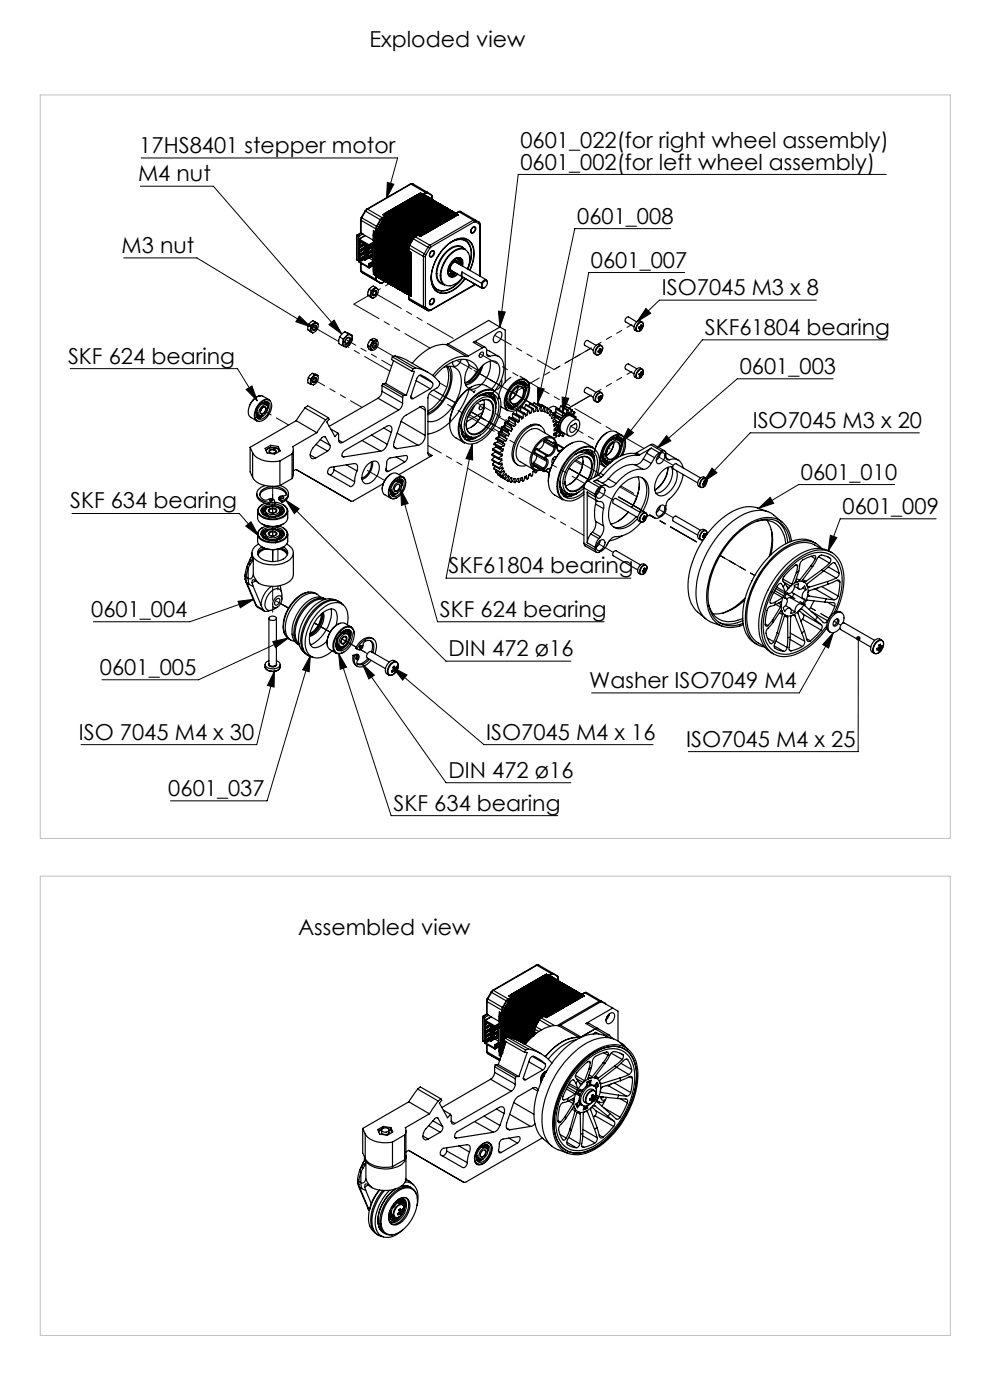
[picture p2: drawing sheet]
<svg xmlns="http://www.w3.org/2000/svg" width="210mm" height="297mm" viewBox="0 0 210 297" stroke-linecap="round" stroke-linejoin="round" font-family="sans-serif">
<defs><g id="words">
<g font-size="4.7">
<text x="78.4" y="10">Exploded view</text>
<text x="29.5" y="32.4">17HS8401 stepper motor</text>
<text x="110.4" y="31.4">0601_022(for right wheel assembly)</text>
<text x="110.4" y="36">0601_002(for left wheel assembly)</text>
<text x="29.3" y="38.4">M4 nut</text>
<text x="122.4" y="47.5">0601_008</text>
<text x="25.8" y="53.6">M3 nut</text>
<text x="125.4" y="56.8">0601_007</text>
<text x="140.4" y="62.6">ISO7045 M3 x 8</text>
<text x="149.5" y="71">SKF61804 bearing</text>
<text x="14.4" y="77.2">SKF 624 bearing</text>
<text x="156.9" y="79.3">0601_003</text>
<text x="159.7" y="90.8">ISO7045 M3 x 20</text>
<text x="169.9" y="101.7">0601_010</text>
<text x="14.9" y="107.9">SKF 634 bearing</text>
<text x="178.7" y="109">0601_009</text>
<text x="95.1" y="121.6">SKF61804 bearing</text>
<text x="19.3" y="130.8">0601_004</text>
<text x="93.3" y="130.8">SKF 624 bearing</text>
<text x="21.2" y="143.1">0601_005</text>
<text x="95.1" y="139.2">DIN 472 ø16</text>
<text x="125" y="145.9">Washer ISO7049 M4</text>
<text x="16.7" y="156.9">ISO 7045 M4 x 30</text>
<text x="103.1" y="156.9">ISO7045 M4 x 16</text>
<text x="145.6" y="158.4">ISO7045 M4 x 25</text>
<text x="95.1" y="165">DIN 472 ø16</text>
<text x="35.7" y="168.8">0601_037</text>
<text x="83.5" y="172">SKF 634 bearing</text>
<text x="63.2" y="198.3">Assembled view</text>
</g>
</g></defs>
<g fill="none" stroke="#000" stroke-width=".25">
<path d="M87 39h.2M87 39l-9.2 5.4M87.2 39l-9.2 5.4M87.2 39l3.1 1.8M87.6 39h-.6M87.6 39h-.4M87.6 39l3.1 1.8M75.6 50l.1 5.1M75.6 50l.1 .1M75.7 49.9l-.1 .1M75.7 49.9h.1M75.7 55.1l.4 .2"/>
<path d="M75.7 50.1l.4 .1M75.7 50.1v5M75.8 49.9l-.1 .2M75.8 49.9l.4 .2M76.1 50.2v5.3l2.1 1.3h.2M76.2 50.1l-.1 .1M76.2 50.7l-.1 .1M76.2 50.7l2 1.2M76.2 55.3l.1 .3M76.2 51v.2M76.2 52.1l.1 .1M76.2 53l.1 .1"/>
<path d="M76.2 53.9l.1 .1M76.2 54.9h.1M76.2 51.2l.1 .1M76.3 51l1.8 1 .1 .7M76.3 51h-.1M76.3 51.6h.1M76.3 51.6l-.1-.1v.6M76.3 52.5h-.1v.5M76.3 53.4l-.1-.1v.6M76.3 54.3h-.1v.6M76.3 55.2h-.1v.1M76.3 52.2h.1"/>
<path d="M76.3 52.5h.1M76.3 53.1h.1M76.3 53.4h.1M76.3 54h.1M76.3 54.3h.1M76.3 54.9l.1 .1M76.3 55.2h.1M76.3 55.6l1.8 1M76.3 51.3h.1M76.4 51.3v.3M76.4 52.2v.3M76.4 53.1v.3"/>
<path d="M76.4 54v.3M76.4 55v.2M76.4 49.5h.1M76.4 49.5l-.7 .4M76.5 49.4l-.1 .1M76.5 57.3l.2 .5M76.5 46.6l.1 .1M76.5 49.4h.1M76.5 57.3l.1 .1M76.5 46.6v2.8M76.5 55.8v1.5M76.5 51l-.3 .2"/>
<path d="M76.5 49.5l-.7 .4M76.5 49.5l.4 .2M76.6 49.4l-.1 .1M76.6 57.4l.1 .4M76.6 46.7l3.1 1.8M76.6 49.4l.3 .2M76.6 46.7v2.7M76.6 55.9v1.5M76.6 51.1l-.3 .2M76.6 57.4l3.1 1.8M76.6 46.1l-.1 .5M76.6 46.1l.1 .1"/>
<path d="M76.6 51.1l-.2 .2M76.7 46.2l-.1 .5M76.7 46.2l3.2 1.8M76.7 57.8l3.2 1.8M76.7 57.8l3.9 2.2M76.9 51.3l-.5 .3M76.9 49.7l-.7 .4M76.9 49.6v.1M76.9 49.6l2.3 1.4M77.3 51.5l-1.1 .6M77.3 55.1h.1M77.3 54.1h.1"/>
<path d="M77.3 53.2h.1M77.3 52.3h.1M77.3 55l.1 .1M77.3 53.1l.2 .1M77.3 54.1l.1 .1M77.3 52.2v.1M77.3 53.1v.1M77.3 54v.1M77.3 54.9v.2M77.3 54.9l.2 .1M77.3 55.1l.2 .1M77.3 54l.2 .1"/>
<path d="M77.3 54.1l.2 .2M77.3 53.2l.2 .1M77.3 52.2h.2M77.3 52.3l.2 .1M77.3 55l-1 .6M77.4 51.6l-1.1 .6M77.4 55.1l.1 .1M77.4 52.3h.1M77.4 53.2v.1M77.4 55.1h.1M77.4 54.2l.1 .1M77.4 53.3h.1"/>
<path d="M77.4 52.3l.1 .1M77.4 52.3l-1.2 .7M77.4 53.3l-1.2 .6M77.4 54.2l-1.2 .7M77.4 44.8h.1M77.4 44.8l-.8 1.3M77.4 50l-1.3 .7M77.4 51.6l-1 .6M77.5 50l-1.3 .7M77.5 52.2v.2M77.5 53.2v.1M77.5 54.1v.2"/>
<path d="M77.5 55v.2M77.5 54.1l-.1 .1M77.5 55l-.1 .1M77.5 53.2h-.1M77.5 52.2l-.1 .1M77.5 44.8l-.8 1.4M77.5 44.8l3.1 1.8M77.6 51.7l-1.2 .8M77.8 44.4l-.4 .4M77.8 44.4h.2M77.9 51.9l-.6 .3M77.9 54.4l.1 .1"/>
<path d="M77.9 52.5v.2M77.9 53.4v.3M77.9 54.3v.1M77.9 54.4l-1.7 .9M78 44.4l-.5 .4M78 44.4l3.1 1.8M78 52l-.5 .2M78 53.9h.1M78 53h.1M78 52.1h.1M78 54.3h.1M78 53.9l.1 .1"/>
<path d="M78 53.3h.1M78 53l.1 .1M78 52.1l.1 .1M78 52.1l-1.7 1M78 53l-1.7 1M78 53.9l-1.7 1M78.1 52.2v.2M78.1 53.1v.2M78.1 54v.3M78.1 52.4l-1.8 1M78.1 52.2l-1.7 .9M78.1 52.4l-1.7 1"/>
<path d="M78.1 53.1l-1.7 .9M78.1 53.3l-1.7 1M78.1 54l-1.7 1M78.1 54.3l-1.7 .9M78.1 52l-.6 .4M78.2 56.5l-.1 .1M78.2 55.9v.6M78.2 55.9l.2 .1M78.2 52.7l.2 .1M78.2 52.7l-.7 .5M78.2 52.6l-.9 .5M78.2 51.9l.2 .2"/>
<path d="M78.2 54.7l.8 .4M78.4 52.8l.8-.5v3.3M78.4 52.1v.7M78.4 56v.8M78.5 53.3h.1M78.5 53.3a.2 .2 0 0 1 .2 0 .2 .2 0 0 1-.1 .3M78.5 54.3v-.1a.2 .2 0 0 1 .2 .1 .2 .2 0 0 1-.1 .2M78.5 52.3l.7-.4v.2l-.7 .4zM78.5 52.3h.1M78.7 52.6h.1M78.7 54.3v.2l-1.2 .7M78.7 53.4l-1.2 .7"/>
<path d="M78.7 53.4v.1l-1.2 .8M78.7 54.3l-1.2 .7M78.7 54.3l-.1-.1-1.3 .7M78.7 53.4l-.1-.1-1.3 .7M78.7 52.6l-1.2 .7M78.8 52.1h.1M78.8 52.6l-.1 .1h-.1M79 53.2l-.2-.2-.3 .2M79 54.1l-.2-.2-.3 .2M79 52.6l-.3 .1M79 53.5l-.3 .1M79 54.4l-.3 .1"/>
<path d="M79 52l.2 .1M79 52l-.5 .3M79 52h.1M79 52.5v3M79 55.9h.1M79 55.5l.2 .1M79 55.5l-.8 .4M79 55.9l.2 .1M79 55.9l-.5 .3M79.2 56v-.2l-.7 .4M79.2 55.6l-.8 .4M79.2 56l-.7 .4v-.2"/>
<path d="M79.2 56.3v1.9l.5 .3M79.2 57.3a1.38 1.38 0 0 0 .6 1.3M79.2 57.3a1.26 1.26 0 0 0 .6 1.3M79.2 49.9v1.3M79.2 56.3v1M79.3 57.3a1.32 1.32 0 0 0 .6 1.3M79.3 49.9h.1M79.3 49.9l.1 1.4M79.3 56.3v1M79.3 51.1l-.1 .1M79.3 57.3l.1 .1M79.3 49.1l-.1 .8z"/>
<path d="M79.4 51.3h.1M79.4 51.3l-1.2 .6M79.4 49.1l-.1 .8M79.4 57.4a1.38 1.38 0 0 0 .6 1.3M79.4 50v1.3M79.4 56.2v1.2M79.4 49.1l-.1 .7 .1 .2M79.5 50l.1-.8v.9M79.5 57.4a1.39 1.39 0 0 0 .5 1.3M79.5 50h.1M79.5 56.2l-1.2 .6M79.5 50v7.4"/>
<path d="M79.5 51.2l-.1 .1M79.5 57.4l.1 .1M79.5 51.5l-1.1 .6M79.5 56.1l-1.1 .7M79.5 49.2l-.1 .8M79.6 57.5a1.51 1.51 0 0 0 .6 1.3M79.6 50.1v7.4M79.7 57.5a1.38 1.38 0 0 0 .5 1.3M79.7 50.1h.1M79.7 53.6h.1M79.7 50.1v7.4M79.7 57.5v.1"/>
<path d="M79.7 48.5h.1M79.7 58.5l.1 .2M79.7 59.2h.1M79.7 59.2l.2 .4M79.7 49.2l-.1 .9M79.7 49.2l-.5-.2v2.2M79.7 48.5v.7M79.7 58.5v.7M79.7 58.5l2 1.2M79.7 57.6a1.32 1.32 0 0 0 .6 1.3M79.7 50.2v3.8M79.7 54.1v3.5"/>
<path d="M79.7 54v.1M79.7 54h.1M79.8 54l-.1 .1M79.8 53.7v.3M79.8 49.2l-.1 .9M79.8 49.1l-.1 .1M79.8 59.2l.2 .3M79.8 49.1l-.1 1.1M79.8 57.6a1.38 1.38 0 0 0 .6 1.3M79.8 50.2h.1M79.8 48.5v.6M79.8 50.2v7.4"/>
<path d="M79.8 58.7v.5M79.8 58.7l1.8 1M79.8 57.6l.1 .1M79.9 48l.1 .1M79.9 48l-.2 .5M79.9 59.6l.7 .4M79.9 57.7a1.38 1.38 0 0 0 .6 1.2M79.9 50.3v7.4M80 48.1l-.2 .4M80 59.5l-.1 .1M80 57.7a1.46 1.46 0 0 0 .6 1.4 1.38 1.38 0 0 1-.5-1.3M80 50.3h.1"/>
<path d="M80 59.5l.8 .5M80 53.8h.2M80 50.3v7.4M80 57.7l.1 .1M80.1 54.3h.1M80.1 54.3v.1M80.1 50.4v3.9M80.1 54.4v3.4M80.2 57.8a1.3 1.3 0 0 0 .6 1.4 1.38 1.38 0 0 1-.5-1.3M80.2 50.4h.1M80.2 50.4v7.4M80.2 57.8l.1 .1"/>
<path d="M80.3 50.5v7.4M80.3 58.8v.1M80.3 48.3h.1M80.3 48.3l-.4 1-.2 .9M80.3 57.9a1.38 1.38 0 0 0 .7 1.4 1.51 1.51 0 0 1-.6-1.3M80.3 50.5h.1M80.3 58.9l1.9 1M80.3 54h.2M80.3 57.9l.1 .1M80.4 48.3l-.5 1.2-.1 .7M80.4 48.3l-.5 1.3v.7M80.4 50.6v3.8"/>
<path d="M80.4 54.5v3.5M80.4 48.3l.1 .1M80.4 54.4v.1M80.4 54.4h.1M80.4 58.9l1 .6M80.4 58.9h.1M80.4 54.4l.1 .1M80.4 54v.4M80.5 48.4l-.5 1-.1 .9M80.5 58.9l2.3 1.4M80.5 58a1.38 1.38 0 0 0 .6 1.3M80.5 50.6h.1"/>
<path d="M80.5 50.6v7.4M80.5 58l.1 .1M80.5 54.5h-.1M80.5 48.4l-.4 1-.1 .9M80.5 48.4h.1M80.6 58.1a1.51 1.51 0 0 0 .6 1.3M80.6 48.4l-.6 1.5 .1 .5M80.6 50.7v7.4M80.6 48.4v.1M80.6 46.6l.2 .1M80.6 48.5l-.3 .7-.2 1.2M80.6 46.6l-.7 1.4"/>
<path d="M80.7 58.1a1.34 1.34 0 0 0 .6 1.3M80.7 50.7h.1M80.7 54.2h.1M80.7 50.7v7.4M80.7 58.1l.1 .1M80.7 48.5l-.4 1-.1 .9M80.7 48.5h.1M80.8 48.5l-.5 1-.1 .7 .1 .3M80.8 58.2a1.38 1.38 0 0 0 .5 1.2M80.8 54.6v.1M80.8 50.8v3.8M80.8 54.7v3.5"/>
<path d="M80.8 48.5v.1M80.8 54.6h.1M80.8 46.7l-.8 1.4M80.8 48.6l-.3 .7-.2 1.2M80.8 58.2a1.51 1.51 0 0 0 .6 1.3M80.8 58.2l.1 .1M80.8 50.8v7.4M80.8 50.8h.1M80.9 48.6l-.4 .7-.2 1.2M80.9 48.6l-.1 .3a2.55 2.55 0 0 0-.4 1.7M80.9 48.6h.1M80.9 48.6l.1 .1"/>
<path d="M80.9 58.3a1.38 1.38 0 0 0 .6 1.2h-.1M80.9 50.9v7.4M81 48.7l-.4 .7-.2 1.2M81 58.3a1.51 1.51 0 0 0 .6 1.3M81 50.9h.1M81 58.3l.1 .1M81 54.4h.2M81 50.9v7.4M81.1 46.2l-.5 .4M81.1 46.2v.1M81.1 48.7l-.5 1.2-.1 .7M81.1 48.7l-.1 .3a2.47 2.47 0 0 0-.4 1.7"/>
<path d="M81.1 48.7h.1M81.1 48.7l.1 .1M81.1 59.3l.1 .1M81.1 58.4a1.38 1.38 0 0 0 .6 1.3M81.1 54.8l.1 .1M81.1 51v3.9M81.1 54.9v3.5M81.1 54.9h.1M81.1 59.3h.1M81.1 46.3l-.3 .4M81.1 60h-.3M81.1 60h.1"/>
<path d="M81.1 46.8h.1M81.1 46.8l-.8 1.5M81.2 59.4h.1M81.2 48.8l-.4 .7-.2 1.2M81.2 58.4a1.3 1.3 0 0 0 .6 1.3M81.2 51h.1M81.2 51v7.4M81.2 58.4v.1M81.2 54.9h-.1M81.2 48.8l-.4 1.2-.1 .7M81.2 46.9h.1M81.2 46.9l-.8 1.4"/>
<path d="M81.2 46.9l.1 .1M81.2 48.8h.1M81.2 58.5a1.51 1.51 0 0 0 .6 1.3v-.1M81.2 48.8l-.4 1.3v.7M81.2 51.1v7.4M81.2 48.8l.1 .1M81.3 48.9l-.5 1.2v.7M81.3 47l-.8 1.4M81.4 58.5a1.38 1.38 0 0 0 .5 1.3M81.4 51.1h.1M81.4 54.6h.1M81.4 51.1v7.4"/>
<path d="M81.4 47l-.8 1.4M81.4 58.5v.1M81.4 47h.1M81.4 48.9l-.6 1.9M81.4 48.9h.1M81.4 47l.1 .1M81.4 48.9l-.5 1.3v.7M81.4 58.6a1.51 1.51 0 0 0 .6 1.2h-.1M81.4 59.5l5.3 3M81.4 51.2v3.8M81.4 55.1v3.5M81.4 48.9l.1 .1"/>
<path d="M81.4 55v.1M81.4 55h.1M81.5 47.1l-.9 1.4M81.5 55v.1M81.5 54.6v.4M81.5 49l-.4 .7-.2 1.2M81.5 58.6a1.29 1.29 0 0 0 .7 1.3 1.3 1.3 0 0 1-.6-1.2M81.5 51.1h.1M81.5 51.1v7.5M81.5 47.1l-.8 1.4M81.5 58.6l.1 .1M81.5 55.1h-.1"/>
<path d="M81.5 47.1h.1M81.6 49l-.5 .9-.1 1M81.6 46.1l-1.8 3M81.6 46.1l-.5 .2M81.6 59.7l-.5 .3M81.6 47.1v.1M81.6 47.1l-.8 1.4M81.6 59.6h.1M81.6 49h.1M81.6 49l-.6 1.5 .1 .5M81.6 51.3v7.4M81.6 49l.1 .1"/>
<path d="M81.6 59.6l.1 .1M81.6 47.2l-.8 1.4M81.7 45.8l-.1 .3M81.7 59.7h-.1M81.7 49.1l-.4 .7-.2 1.2M81.7 45.9l-1.9 3.3M81.7 59.7l-.6 .3M81.7 45.8l-.6 .4M81.7 58.7a1.36 1.36 0 0 0 .6 1.3M81.7 51.3h.1M81.7 54.8h.1M81.7 51.3v7.4"/>
<path d="M81.7 47.2l-.8 1.4M81.7 58.7l.1 .1M81.7 47.2h.1M81.7 49.1l-.5 1.2v.7M81.7 47.2l.1 .1M81.7 59.7h.1M81.7 49.1h.1M81.8 49.1l-.2 .3a2.47 2.47 0 0 0-.4 1.7M81.8 58.8a1.38 1.38 0 0 0 .5 1.2M81.8 55.2v.1M81.8 59.7l2.4 1.4M81.8 51.4v3.8"/>
<path d="M81.8 55.3v3.5M81.8 49.1v.1M81.8 47.3l-.8 1.4M81.8 49.2l-.3 .7-.3 1.2M81.8 58.8a1.51 1.51 0 0 0 .6 1.3M81.8 51.4h.1M81.8 51.4v7.4M81.8 58.8h.2M81.9 47.3l-.8 1.4M81.9 47.3h.1M81.9 49.2l-.5 1.2v.7M81.9 49.2l-.1 .3a2.47 2.47 0 0 0-.4 1.7"/>
<path d="M81.9 49.2h.1M81.9 59.8h.1M82 58.8a1.39 1.39 0 0 0 .5 1.3h-.1M82 51.5v7.3M82 47.3l-.8 1.5M82 49.2l-.3 .8-.3 1.2M82 45.1l-.7 .5M82 58.9a1.38 1.38 0 0 0 .7 1.4 1.39 1.39 0 0 1-.6-1.4M82 51.5h.1M82 45.2h.1M82 55h.2M82 51.5v7.4"/>
<path d="M82 58.9h.1M82.1 49.3l-.5 1.2-.1 .6M82.1 47.4h.1M82.1 47.4l-.9 1.4M82.1 49.3h.1M82.1 49.3l.1 .1-.5 .9-.1 1M82.1 49.3l-.5 1.2v.8M82.1 45.2h-.1M82.1 45.2l-.7 .5 .6-.5M82.1 55.4h.1M82.1 55.4v.1M82.1 51.6v3.8"/>
<path d="M82.1 55.5v3.4M82.1 45.2h.1M82.2 47.4l-.9 1.5M82.2 45.2l-.7 .5M82.2 45.3l-.6 .5M82.2 59a1.38 1.38 0 0 0 .6 1.3M82.2 45.3h.1M82.2 47.5l-.8 1.4M82.2 59l.1 .1M82.2 47.5h.1M82.2 49.4l-.4 1.2-.1 .7M82.2 47.5l.1 .1"/>
<path d="M82.2 60h.1M82.2 49.4h.1M82.3 59.1a1.51 1.51 0 0 0 .6 1.2h-.1M82.3 49.4l-.5 1.3v.7M82.3 45.2l-.7 .6M82.3 51.7v7.4M82.3 49.4v.1M82.3 45.3h-.1M82.3 45.2l.1 .1M82.3 49.5l-.4 .9-.1 1M82.3 47.6l-.8 1.4M82.4 45.3l-.7 .5"/>
<path d="M82.4 45.4l-.8 .6M82.4 59.1a1.31 1.31 0 0 0 .8 1.4M82.4 51.6h.1M82.4 45.4h.1M82.4 59.1v.1M82.4 55.2h.1M82.4 51.6v7.5M82.4 47.6l-.8 1.4M82.4 47.6h.1M82.4 49.5l-.4 .9-.2 1M82.4 47.6l.1 .1M82.4 49.5h.1"/>
<path d="M82.4 49.5l-.5 1.5 .1 .5M82.4 45.3l-.8 .8M82.4 59.2a1.3 1.3 0 0 0 .6 1.2M82.4 51.8v3.8M82.4 55.7v3.5M82.4 55.6v.1M82.4 49.5l.1 .1M82.4 45.3v.1M82.4 45.3l.1 .1M82.4 55.6h.1M82.5 47.7l-.8 1.4M82.5 49.6l-.3 .7-.2 1.2"/>
<path d="M82.5 45.4l-.9 .8-.5 .6M82.5 45.5l-.9 .7-.4 .7M82.5 59.2a1.36 1.36 0 0 0 .7 1.3M82.5 51.7h.1M82.5 45.5h.1M82.5 51.7v7.5M82.5 59.2l.1 .1M82.5 55.7h-.1M82.5 47.7h.1M82.6 49.6l-.5 1.2-.1 .7M82.6 47.7l-.9 1.4M82.6 47.7h.1"/>
<path d="M82.6 49.6h.1M82.6 59.3a1.38 1.38 0 0 0 .6 1.2M82.6 49.6l-.4 1-.2 .7 .1 .3M82.6 45.4l-.8 .6-.6 .9M82.6 51.9v7.4M82.6 49.6l.1 .1M82.6 45.4l-.1 .1M82.6 45.4l.1 .1M82.7 47.7l-.9 1.5M82.7 49.7l-.4 .7-.2 1.2M82.7 45.5l-.9 .8-.5 .7M82.7 45.6l-1.3 1.4"/>
<path d="M82.7 59.3a1.58 1.58 0 0 0 .7 1.3 1.39 1.39 0 0 1-.6-1.3M82.7 51.9h.1M82.7 45.6h.1M82.7 55.4h.2M82.7 51.9v7.4M82.7 59.3h.1M82.7 47.8l-.8 1.4M82.7 47.8h.1M82.8 49.7l-.6 1.6v7.7M82.8 49.7l-.1 .2a2.47 2.47 0 0 0-.4 1.8M82.8 49.7h.1M82.8 47.8h.1"/>
<path d="M82.8 47.8l-.9 1.4M82.8 45.5l-.1 .1M82.8 45.5l-.8 .6-.6 .9M82.8 55.8h.1M82.8 55.8v.1M82.8 52v3.8M82.8 55.9v3.4M82.8 45.5l.1 .1M82.8 47.8l-.8 1.4M82.9 49.7l-.4 .8-.2 1.2M82.9 45.6l-.8 .6-.6 .9M82.9 45.7l-.7 .5-.7 .9"/>
<path d="M82.9 59.4a1.3 1.3 0 0 0 .6 1.3M82.9 52h.1M82.9 45.7h.1M82.9 52v7.4M82.9 59.4h.1M82.9 55.9h-.1M82.9 49.8l-.5 1.2v.6M82.9 49.8h.1M82.9 47.9h.1M82.9 47.9l-.8 1.4M82.9 49.8l-.5 1.2v.8M82.9 45.6v.1"/>
<path d="M83 59.4a1.38 1.38 0 0 0 .5 1.3M83 45.6l-1 .8-.4 .7M83 52.1v7.3M83 45.6v.1M83 47.9l-.8 1.5M83 49.8l-.4 1-.2 1M83 45.7l-.7 .6-.7 .9M83 45.8l-.7 .6-.6 .8M83 59.5a1.39 1.39 0 0 0 .6 1.3M83 52h.1M83 45.8h.1M83 55.6h.2"/>
<path d="M83 52v7.5M83 59.5h.1M83.1 49.9l-.5 1.2-.1 .6M83.1 48h.1M83.1 48l-.8 1.4M83.1 49.9h.1M83.1 49.9l-.5 1.2v.8M83.1 45.7l-.6 .4-.8 1.1M83.1 59.5a1.51 1.51 0 0 0 .6 1.3M83.1 52.2v3.8M83.1 56.1v3.4M83.1 45.7l-.1 .1"/>
<path d="M83.1 45.7l.1 .1M83.1 56v.1M83.1 56h.1M83.1 55.6v.4M83.2 49.9l-.4 1-.2 1M83.2 48l-.9 1.5M83.2 45.8l-.8 .6-.6 .9M83.2 45.9l-.9 .7-.4 .7M83.2 59.6a1.31 1.31 0 0 0 .8 1.4l-1.7-1M83.2 52.1h.1M83.2 45.9h.1M83.2 52.1v7.5"/>
<path d="M83.2 48.1l-.8 1.4M83.2 59.6l.1 .1M83.2 56.1h-.1M83.2 48.1h.1M83.3 50l-.5 .9-.1 1M83.3 48.1v.1M83.3 48.1l-.9 1.4M83.3 50h.1M83.3 59.7a1.3 1.3 0 0 0 .6 1.2M83.3 50l-.6 1.5 .1 .5M83.3 45.8l-.8 .6-.6 .9M83.3 52.3v7.4"/>
<path d="M83.3 50l.1 .1M83.3 45.8l-.1 .1M83.3 45.8l.1 .1M83.3 48.2l-.8 1.4M83.4 50.1l-.4 .7-.2 1.2M83.4 45.9l-1 .8-.4 .6M83.4 46l-.9 .7-.4 .7M83.4 59.7a1.45 1.45 0 0 0 .6 1.3 1.39 1.39 0 0 1-.5-1.3M83.4 52.2h.1M83.4 46h.1M83.4 55.8h.1M83.4 52.2v7.5"/>
<path d="M83.4 48.2l-.8 1.4M83.4 59.7h.1M83.4 48.2h.1M83.4 50.1l-.4 .9-.1 1M83.4 50.1h.1M83.5 50.1l-.5 1-.1 .7 .1 .3M83.5 45.9l-.8 .6-.6 .9M83.5 52.4v3.8M83.5 56.3v3.4M83.5 50.1h.1M83.5 45.9l-.1 .1M83.5 45.9v.1"/>
<path d="M83.5 56.2v.1M83.5 56.2h.1M83.5 48.2l-.8 1.5M83.5 59.8a1.58 1.58 0 0 0 .7 1.3 1.39 1.39 0 0 1-.6-1.3M83.5 50.1l-.4 1-.1 1M83.5 46l-.5 .4-.8 1M83.5 46.1l-1.3 1.4M83.5 52.3h.1M83.5 46.1h.1M83.5 52.3v7.5M83.5 59.8h.1M83.5 56.3h.1"/>
<path d="M83.6 48.3l-.8 1.4M83.6 48.3h.1M83.6 50.2l-.3 .7-.3 1.1M83.6 50.2l-.1 .2a2.47 2.47 0 0 0-.4 1.8M83.6 50.2h.1M83.6 46l-.1 .1M83.6 46l-.7 .6-.7 .9M83.6 52.5v7.3M83.6 46l.1 .1M83.7 48.3l-.8 1.4M83.7 50.2l-.3 .8-.3 1.2M83.7 46.1l-.7 .6-.7 .9"/>
<path d="M83.7 46.2l-.7 .5-.6 .9M83.7 59.9a1.46 1.46 0 0 0 .7 1.3M83.7 46.2h.1M83.7 55.9h.2M83.7 59.9h.1M83.7 48.4h.1M83.7 48.4l-.8 1.4M83.7 48.4h.2M83.8 50.3l-.4 .7-.2 1.1M83.8 50.3l-.1 .2a2.55 2.55 0 0 0-.4 1.8M83.8 50.3h.1M83.8 46.1l-.1 .1"/>
<path d="M83.8 46.1l-.9 .8-.5 .7M83.8 56.4h.1M83.8 59.9a1.38 1.38 0 0 0 .6 1.3M83.8 52.6v3.8M83.8 56.5v3.4M83.8 46.1l.1 .1M83.8 56.4v.1M83.9 48.4l-.9 1.4M83.9 50.3l-.5 1-.1 1M83.9 46.2l-.8 .6-.6 .9M83.9 46.3l-.8 .5-.6 .9M83.9 60a1.39 1.39 0 0 0 .6 1.3"/>
<path d="M83.9 52.5h.1M83.9 46.3h.1M83.9 52.5v7.5M83.9 60h.1M83.9 50.4l-.4 1.2-.1 .6M83.9 48.5h.1M83.9 48.5l-.8 1.4M83.9 50.4h.1M84 50.4l-.5 1.2v.8M84 46.2l-.8 .6-.6 .9M84 52.7v7.3M84 50.4h.1"/>
<path d="M84 46.2l-.1 .1M84 46.2l.1 .1M84 50.4l-.4 1-.1 1M84 48.5l-.8 1.4M84.1 46.3l-1 .8-.4 .6M84.1 46.4l-.8 .6-.6 .8M84.1 52.6h.1M84.1 46.4h.1M84.1 56.2h.1M84.1 52.6v7.5M84.1 50.5l-.6 1.8M84.1 48.6l-.8 1.4"/>
<path d="M84.1 48.6h.1M84.1 50.5h.1M84.1 50.5l-.5 1.2v.8M84.1 46.3l-.7 .6-.6 .9M84.1 56.6v.1M84.1 52.8v3.8M84.1 56.7v3.4M84.1 46.3v.1M84.1 46.3l.1 .1M84.2 48.6l-.8 1.5M84.2 50.5l-.3 .8-.3 1.2M84.2 46.4l-.6 .4-.8 1"/>
<path d="M84.2 46.5l-.9 .7-.4 .7M84.2 52.7h.1M84.2 46.5h.1M84.2 52.7v7.5M84.2 48.6l.1 .1M84.3 50.6l-.6 1.6v7.7M84.3 48.7h.1M84.3 48.7l-.8 1.4M84.3 50.6h.1M84.3 50.6l-.6 1.5 .1 .5M84.3 46.4l-.7 .6-.7 .9M84.3 52.9v7.3"/>
<path d="M84.3 46.4l-.1 .1M84.3 46.4l.1 .1M84.4 50.6l-.5 1.3-.1 .7M84.4 46.5l-.8 .6-.6 .8M84.4 46.6l-.7 .5-.6 .9M84.4 56.4h.2M84.4 52.8v7.5M84.4 52.8h.1M84.4 46.6h.1M84.4 48.8l-.8 1.4M84.4 48.8h.1M84.5 50.7l-.4 .7-.2 1.1"/>
<path d="M84.5 50.7l-.2 .2a2.42 2.42 0 0 0-.3 1.8M84.5 50.7h.1M84.5 48.8h.1M84.5 48.8l-.9 1.4M84.5 46.5l-1 .8-.4 .7M84.5 53v3.8M84.5 56.9v3.4M84.5 46.5l-.1 .1M84.5 46.5l.1 .1M84.5 56.8h.1M84.5 56.8v.1M84.5 48.8l-.8 1.4"/>
<path d="M84.5 56.4v.4M84.6 50.7l-.4 .8-.2 1.2M84.6 46.6l-.8 .6-.6 .8M84.6 46.7l-.7 .5-.7 .9M84.6 52.9h.1M84.6 46.7h.1M84.6 52.9v7.5M84.6 48.9h.1M84.6 48.9l-.8 1.4M84.6 50.8l-.3 .7-.2 1.1M84.6 50.8l-.1 .2a2.55 2.55 0 0 0-.4 1.8M84.6 50.8h.1"/>
<path d="M84.6 46.6v.1M84.7 46.6l-.6 .4-.8 1.1M84.7 53.1v7.3M84.7 46.6v.1M84.7 48.9l-.8 1.4M84.7 50.8l-.3 .8-.3 1.2M84.7 46.7l-.7 .6-.7 .9M84.7 46.7l-.8 .8-.5 .7M84.7 53h.1M84.7 46.7h.1M84.7 56.5h.2M84.7 53v7.5"/>
<path d="M84.8 50.9l-.5 1.1-.1 .7M84.8 49h.1M84.8 49l-.9 1.4M84.8 50.9h.1M84.8 50.9h.1l-.4 1-.2 1M84.8 50.9l-.5 1.2v.8M84.8 46.7h-.1M84.8 46.7l-.7 .6-.7 .9M84.8 53.2v3.9M84.8 57.1v3.4M84.8 46.7h.1M84.8 57h.1"/>
<path d="M84.9 49l-.9 1.4M84.9 46.7l-.9 .9-.5 .6M84.9 46.8l-.7 .6-.6 .9M84.9 53.1h.1M84.9 46.8h.1M84.9 53.1v7.5M84.9 49l-.8 1.5M84.9 57l-.1 .1M84.9 49v.1M84.9 51l-.3 .9-.2 .9M84.9 49.1h.2M84.9 49.1l-.8 1.4"/>
<path d="M84.9 51h.1M85 51l-.5 1.2v.8M85 46.8l-.8 .6-.6 .9M85 53.3v7.3M85 51h.1M85 46.8h-.1M85 46.8h.1M85.1 51l-.5 1-.1 1M85.1 49.1l-.9 1.4M85.1 46.8l-.6 .5-.8 1M85.1 47l-.9 .7-.5 .7M85.1 53.2h.1"/>
<path d="M85.1 47h.1M85.1 56.8h.2M85.1 53.2v7.5M85.1 49.1l-.8 1.5M85.1 43.4l.1 .1M85.1 49.1v.1M85.1 51l-.4 1-.1 .9M85.1 49.2h.1M85.1 49.2l-.8 1.4M85.1 51l.1 .1M85.2 51.1l-.6 1.5 .1 .5M85.2 46.9l-1 .8-.5 .7"/>
<path d="M85.2 57.2v.1M85.2 43.5v.1M85.2 53.4v3.8M85.2 57.3v3.4M85.2 51.1h.1M85.2 46.9l-.1 .1M85.2 46.9l.1 .1M85.2 43.5l-3 1.7M85.2 57.2h.1M85.2 49.2l-.8 1.4M85.2 56.8v.4M85.2 51.1l-.5 1.2v.8"/>
<path d="M85.3 47l-.8 .6-.6 .8M85.3 47.1l-.8 .5-.6 .9M85.3 53.3h.1M85.3 47.1h.1M85.3 53.3v7.5M85.3 49.2l-.8 1.5M85.3 57.3h-.1M85.3 49.2h.1M85.3 51.1l-.4 .8-.2 1.1M85.3 49.2l.1 .1M85.3 51.1v.1M85.3 51.2l-.4 1-.2 .7 .1 .3"/>
<path d="M85.3 47l-.9 .8-.5 .7M85.3 53.5v7.3M85.3 51.2h.1M85.3 47v.1M85.3 47l.1 .1M85.4 49.3l-.8 1.4M85.4 51.2l-.3 .8-.3 1.2M85.4 47.1l-.7 .6-.7 .8M85.4 47.2l-.9 .7-.4 .7M85.4 53.4h.1M85.4 47.2h.1M85.4 53.4v7.5"/>
<path d="M85.4 56.9h.2M85.4 43.6l.1 .1M85.4 43.6l-3 1.7M85.4 49.4l-.8 1.4M85.4 49.4h.1M85.5 51.3l-.4 .7-.2 1.1M85.5 51.3l-.1 .2a2.47 2.47 0 0 0-.4 1.8M85.5 51.3h.1M85.5 49.4h.1M85.5 49.4l-.9 1.4M85.5 47.1l-.1 .1M85.5 47.1l-.8 .6-.6 .9"/>
<path d="M85.5 43.7v.1M85.5 53.5v3.9M85.5 57.5v3.4M85.5 47.1l.1 .1M85.5 57.4h.1M85.5 43.7l-3 1.7M85.5 57.4v.1M85.5 43.3l-.3 .2M85.5 43.3v.1M85.5 49.4l-.8 1.4M85.6 51.3l-.4 .8-.2 1.2M85.6 47.2l-.9 .7-.5 .7"/>
<path d="M85.6 47.2l-1.4 1.4M85.6 53.5h.1M85.6 47.2h.1M85.6 43.2l-.1 .1M85.6 43.2v.1M85.6 53.5v7.5M85.6 57.4l-.1 .1M85.6 51.4l-.4 1.1-.1 .7M85.6 49.5h.1M85.6 49.5l-.8 1.4M85.6 51.4h.1M85.7 51.4l-.5 1.2v.8"/>
<path d="M85.7 51.4h.1M85.7 47.2h-.1M85.7 47.2l-.8 .6-.6 .9M85.7 53.7v7.3M85.7 47.2h.1M85.7 49.5l-.8 1.5M85.8 51.4l-.5 1-.1 1M85.8 47.2l-.8 .7-.7 .8M85.8 47.3l-.8 .6-.6 .9M85.8 53.6h.1M85.8 47.3h.1M85.8 57.1h.1"/>
<path d="M85.8 53.6v7.5M85.8 43.8v.1M85.8 51.5l-.4 .9-.1 .9M85.8 49.6h.1M85.8 49.6l-.8 1.4M85.8 51.5h.1M85.8 51.5l-.5 1.2v.8M85.8 47.3l-.7 .6-.6 .9M85.8 43.4v.1M85.8 43.9v.1M85.8 53.8v3.8M85.8 57.7v3.4"/>
<path d="M85.8 57.6v.1M85.8 43.9l-2.9 1.7M85.8 57.6h.1M85.8 43.4l-.4 .2M85.8 43.5l-.3 .2M85.8 43.5h.1M85.8 43.4h.1M85.9 57.6h.1M85.9 51.5l-.4 1-.2 1M85.9 49.6l-.8 1.4M85.9 47.3l-.7 .6-.7 .9M85.9 47.4l-.7 .6-.6 .9"/>
<path d="M85.9 53.7h.1M85.9 47.4h.1M85.9 43.4v.1M85.9 53.7v7.5M85.9 57.6l-.1 .1M85.9 49.6l.1 .1M86 51.5l-.5 1-.1 .9M86 49.7h.1M86 49.7l-.8 1.4M86 51.5v.1M86 51.6l-.6 1.5 .1 .4M86 47.4l-1.4 1.5"/>
<path d="M86 53.9v7.3M86 51.6h.1M86 47.4h-.1M86 47.4h.1M86.1 51.6l-.4 .7-.2 1.2M86.1 47.4l-.8 .6-.6 .9M86.1 47.6l-.7 .5-.6 .9M86.1 53.8h.1M86.1 47.6h.1M86.1 57.3h.2M86.1 53.8v7.4M86.1 49.7l-.8 1.4"/>
<path d="M86.1 44l.1 .1M86.1 44l-3 1.7M86.1 49.7h.1M86.1 51.6l-.3 .7-.2 1.2M86.1 49.7l.1 .1M86.1 49.7l-.8 1.5M86.1 51.6h.1M86.2 51.6l-.5 1.1-.1 .7 .1 .3M86.2 47.5l-.6 .4-.8 1.1M86.2 57.8v.1M86.2 43.6v.1M86.2 44.1v.1"/>
<path d="M86.2 54v3.8M86.2 57.9v3.4M86.2 51.6l.1 .1M86.2 47.5l-.1 .1M86.2 47.5l.1 .1M86.2 44.1l-3 1.7M86.2 43.6l-3.4 1.9M86.2 43.7l-.4 .2M86.2 43.7h.1M86.2 43.6h.1M86.2 49.8l-.8 1.4M86.2 57.7v.2"/>
<path d="M86.2 57.4v.3M86.2 57.7v.1M86.3 51.7l-.4 .8-.2 1.2M86.3 47.6l-.8 .6-.6 .8M86.3 47.6l-1.4 1.4M86.3 53.9h.1M86.3 47.6h.1M86.3 43.6v.1M86.3 53.9v7.4M86.3 49.8l-.8 1.5M86.3 49.8h.1M86.3 51.7l-.5 1.2v.7"/>
<path d="M86.3 51.7l-.1 .3a2.47 2.47 0 0 0-.4 1.8M86.3 51.7h.1M86.3 51.7l.1 .1M86.3 49.8l.1 .1M86.4 47.6l-.8 .6-.7 .9M86.4 54v7.4M86.4 47.6h.1M86.4 49.9l-.8 1.4M86.4 51.8l-.3 .8-.3 1.2M86.4 47.6l-.9 .8-.4 .7M86.4 47.7l-1.3 1.4M86.4 54h.1"/>
<path d="M86.4 47.7h.1M86.4 57.5h.2M86.4 54v7.5M86.4 44.2l.1 .1M86.5 49.9h.1M86.5 49.9l-.9 1.5M86.5 49.9l.1 .1M86.5 49.9l-.8 1.5M86.5 51.9l-.4 .9-.2 .9M86.5 51.9l-.1 .2a2.47 2.47 0 0 0-.4 1.8M86.5 51.9h.1M86.5 47.7h-.1"/>
<path d="M86.5 47.7l-.7 .6-.7 .9M86.5 58h.1M86.5 43.9h.1M86.5 43.9l-.3 .2M86.5 58v.1M86.5 44.3h.1M86.5 54.1v3.9M86.5 58.1v3.4M86.5 47.7h.1M86.5 44.3l-3 1.7M86.6 50l-.8 1.4M86.6 51.9l-.5 1-.1 1"/>
<path d="M86.6 47.7l-.6 .5-.8 1M86.6 47.8l-.7 .6-.6 .8M86.6 54.1h.1M86.6 47.8h.1M86.6 43.8l-.1 .1M86.6 43.8v.1M86.6 54.1v7.5M86.6 51.9l-.4 1.2-.1 .7M86.6 50v.1M86.6 50l-.8 1.5M86.6 50.1h.1M86.6 50.1l-.8 1.4"/>
<path d="M86.6 51.9l.1 .1M86.7 53.2l-.2 .9M86.7 52.6l-.3 1.4M86.7 52.8l-.3 1.2M86.7 52.9l-.3 1 .1 .2M86.7 52.4l-.4 1.1 .1 .5M86.7 52l-.5 1.2v.8M86.7 47.8l-.9 .8-.5 .6M86.7 52.6v.7M86.7 52.6h.1M86.7 54.3v7.3M86.7 52h.1"/>
<path d="M86.7 47.8h-.1M86.7 47.8h.1M86.7 53.3l-.1 .8M86.7 52.6l3.1 1.8M86.7 53.3l.5 .3M86.7 52l-.4 1-.1 1M86.7 52.2l-.3 .8-.1 .9M86.7 53.3v1M86.7 50.1l-.8 1.4M86.8 54.2l.1-.8v1M86.8 47.8l-.8 .6-.6 .9M86.8 47.9l-.8 .6-.6 .9"/>
<path d="M86.8 54.2h.1M86.8 47.9h.1M86.8 57.7h.2M86.8 54.2v7.5M86.8 50.1l-.8 1.4M86.8 44.4h.1M86.8 44.4l-3 1.7M86.8 50.1h.1M86.8 52l-.1 .6M86.8 53.4l-.1 .9M86.8 52h.1M86.8 52v.1"/>
<path d="M86.8 50.1l.1 .1M86.8 50.1l-.8 1.5M86.9 47.9l-1 .8-.4 .7M86.9 44v.1M86.9 44.4v.2M86.9 54.4v3.8M86.9 58.3v3.4M86.9 44h.1M86.9 47.9h-.1M86.9 47.9h.1M86.9 44.4l-3 1.8M86.9 58.2h.1"/>
<path d="M86.9 58.2v.1M86.9 44l-3.4 1.9M86.9 44.1l-.4 .2M86.9 44.1h.1M86.9 52l-.2 .6M86.9 50.2l-.8 1.4M86.9 52l3.1 1.8M87 54.3l.1-.8-.1 .9M87 47.9l-.8 .6-.7 .9M87 48l-1 .8-.4 .7M87 54.3h.1M87 48h.1"/>
<path d="M87 44v.1M87 54.3v7.4M87 50.2h.1M87 53.5l-.1 .9M87 50.2l-.9 1.4M87 50.2l.1 .1M87 48l-.7 .6-.7 .9M87 54.4v7.4M87.1 50.3l-.8 1.4M87.1 48l-.9 .8-.5 .7M87.1 48.1l-.9 .8-.4 .7M87.1 54.4h.1"/>
<path d="M87.1 48.1h.1M87.1 54.4v7.4M87.1 57.9l.1 .1M87.1 44.6l.1 .1M87.1 50.3h.1M87.2 53.6l-.2 .8M87.2 50.3v.1M87.2 50.3l-.9 1.4M87.2 48.1h-.1M87.2 53.7l-.1 .7M87.2 53.8v.7M87.2 48.1l-.8 .6-.6 .9"/>
<path d="M87.2 44.3h.1M87.2 44.2v.1M87.2 44.7v.1M87.2 53.6v9.2M87.2 48.1h.1M87.2 44.7l-3 1.7M87.2 58.4v.1M87.2 44.2l-.4 .2M87.2 44.3l-.3 .1M87.2 44.3l-.3 .2M87.2 44.2h.1M87.2 50.4l-.8 1.4"/>
<path d="M87.3 48.1l-.6 .4-.8 1.1M87.3 48.2l-1.4 1.4M87.3 48.2h.1M87.3 44.2v.1M87.3 50.4l-.8 1.5M87.3 50.4l.1 .1M87.3 50.4h.1M87.4 48.2l-.8 .6-.6 .9M87.4 48.2h.1M87.4 50.5l-.8 1.4M87.5 48.2l-.8 .6-.7 .9M87.5 48.3l-.8 .6-.6 .8"/>
<path d="M87.5 48.3h.1M87.5 44.8l-3 1.7M87.5 44.8h.1M87.5 50.5l-.9 1.4M87.5 50.5l.1 .1M87.5 50.5l-.8 1.5M87.5 50.5h.1M87.5 48.3l-.9 .8-.5 .6M87.5 44.8l-2.9 1.8M87.5 44.3v.2M87.5 44.8v.1M87.5 44.3l-3.4 2"/>
<path d="M87.5 44.4l-.3 .3M87.5 44.5l-.3 .2M87.5 44.3l.1 .1M87.6 50.6l-.9 1.4M87.6 48.3l-.7 .6-.7 .9M87.6 48.4l-.7 .6-.6 .8M87.6 48.4h.1M87.6 50.6l.1 .1M87.6 50.6l-.8 1.4M87.6 44.4l-.1 .1M87.7 50.7l3.1 1.8M87.7 50.7l-.8 1.3"/>
<path d="M87.7 48.4l-.6 .4-.8 1M87.7 48.4h-.1M87.7 48.4h.1M87.8 48.4l-.8 .6-.6 .9M87.8 48.5l-.9 .8-.4 .6M87.8 48.5h.1M87.8 45h.1M87.8 45l-3 1.7M87.9 48.5l-.8 .6-.6 .8M87.9 48.5h-.1M87.9 45l-3 1.7M87.9 48.5h.1"/>
<path d="M87.9 45v.2M87.9 44.7l-.4 .1M87.9 44.7l-.4 .2M87.9 48.5l-.9 .8-.4 .7M87.9 48.6l-.8 .8-.5 .6M87.9 44.6v.1M87.9 48.6h.1M88 50.2l-.4 .4M88 50.2h.1M88.1 48.6l-.8 .6-.7 .9M88.1 48.6h-.2M88.1 48.6h.1"/>
<path d="M88.1 50.2l-.4 .5M88.1 50.2l3.1 1.8M88.1 48.6l-.7 .6-.7 .9M88.1 48.7l-1.3 1.4M88.1 48.7h.1M88.1 45.2h.1M88.2 48.7h-.1M88.2 48.7l-.9 .8-.5 .6M88.2 45.2l-2.9 1.8M88.2 48.7h.1M88.2 44.8v.1M88.2 45.2v.1"/>
<path d="M88.2 44.8l-.4 .2M88.2 44.8l-.3 .2M88.2 44.9l-.3 .2M88.2 44.9h.1M88.2 44.8h.1M88.3 48.7l-.7 .6-.7 .9M88.3 48.8l-.7 .6-.6 .8M88.3 48.8h.1M88.3 44.8v.1M88.4 48.8h-.1M88.4 48.8l-.9 .8-.5 .6M88.4 48.8h.1"/>
<path d="M88.4 41.4l-6.4 3.7M88.5 48.8l-.8 .6-.6 .9M88.5 48.9l-.8 .6-.6 .8M88.5 45.4h.1M88.5 45.4l-3 1.7M88.5 41.4l-6.4 3.8M88.5 41.4v.1M88.5 48.9h.1M88.5 48.9l-.7 .6-.6 .8M88.5 48.9h.2M88.5 45.4l-2.9 1.8M88.5 44.9l.1 .2"/>
<path d="M88.5 45.4v.1M88.5 44.9l-3.3 2M88.5 45l-.3 .3M88.5 44.9l.2 .1M88.5 41.5l-2.9 1.7M88.6 49.9l-.6 .3M88.7 48.9l-1 .8-.5 .7M88.7 49l-1 .8-.4 .6M88.7 49h.1M88.7 41.6h.1M88.7 41.6l-6.4 3.6M88.7 45v.1"/>
<path d="M88.7 49.9h-.1M88.7 49.9l-.6 .3M88.7 49l-.7 .6-.7 .8M88.7 41.6l-6.3 3.7M88.8 45.6h.1M88.8 45.6l-3 1.7M88.8 49l-.6 .4-.8 1.1M88.8 49.1l-.9 .8-.4 .6M88.8 49.1h.1M88.8 41.7h.1M88.8 41.7l-3 1.7M88.9 49.1l-.8 .6-.6 .8"/>
<path d="M88.9 49.1h-.1M88.9 49.1h.1M88.9 45.6l-3 1.7M88.9 45.6v.1M88.9 45.2l-.4 .3M88.9 41.7l-3 1.7M89 49.1l-.8 .6-.6 .9M89 49.2l-.7 .6-.7 .8M89 49.2h.1M89 45.2l-.1 .1M89 41.8h.1M89 41.8l-6.4 3.6"/>
<path d="M89.1 49.1l-1.3 1.2M89.1 49.1v.1M89.1 41.8l-6.4 3.7M89.1 49.2l-1 1M89.1 49.3l-.9 .8M89.1 49.3h.1M89.1 41.9h.2M89.1 45.8h.2M89.1 45.8l-2.9 1.7M89.1 41.9l-2.9 1.7M89.2 40.9l-8 4.6 .5 .3M89.2 40.9l1 .7"/>
<path d="M89.2 40.9l.5 .3M89.2 49.2l-.1 .1M89.3 49.2l-1 .9M89.3 49.2v.1M89.3 45.8l-3 1.8M89.3 45.3v.2M89.3 45.8v.1M89.3 45.3l-.5 .3M89.3 45.4l-.4 .2M89.3 45.5h.1M89.3 45.3v.1M89.3 41.9l-3 1.7"/>
<path d="M89.3 49.3l-.8 .6M89.3 49.4l-.6 .5M89.3 49.4h.1M89.3 41.9l.1 .1M89.3 41.9l-6.3 3.7M89.3 45.4v.1M89.4 49.4l-.7 .5M89.4 49.4h-.1M89.4 49.4h.1M89.4 42l-6.4 3.7M89.5 49.4l-.7 .5M89.5 49.5h.1"/>
<path d="M89.5 46h.1M89.5 42l-3.4 2M89.5 42l.1 .1M89.6 49.5l-.7 .5 .6-.5M89.6 45.6h.1M89.6 49.5h-.1M89.6 49.5h.1M89.6 46l-3 1.7M89.6 46v.1M89.6 45.6l-.3 .2M89.6 45.6v.1M89.6 45.6l-.3 .3"/>
<path d="M89.6 42.1l-3 1.7M89.7 41.2h.2M89.7 49.5l-.7 .6M89.7 49.6h.1M89.7 45.6h-.1M89.7 42.2h.1M89.7 42.2l-6.4 3.6M89.7 45.6v.1M89.7 49.6l-.7 .5 .7-.5M89.7 42.2l-6.3 3.7M89.8 41.3a1.48 1.48 0 0 0-1.4 .1M89.8 41.3a1.3 1.3 0 0 0-1.4 .1"/>
<path d="M89.8 41.3h.1M89.8 49.6l-.7 .5M89.8 49.7l-.5 .4M89.8 54.4h.4M89.8 49.7h.1M89.8 46.2h.1M89.8 46.2l-2.9 1.7M89.8 42.3h.1M89.8 42.3l-2.9 1.7M89.8 54.4v10.6M89.9 49.7h-.1M89.9 49.6l-.5 .5"/>
<path d="M89.9 41.2l1.8 1M89.9 46.2l-2.9 1.7M89.9 45.7v.2M89.9 46.2v.1M89.9 45.7l-3.4 2M89.9 45.8l-.3 .2M89.9 45.9l-.3 .1M89.9 45.9h.1M89.9 45.7l.1 .1M89.9 42.3l-2.9 1.7M90 41.4a1.32 1.32 0 0 0-1.5 .1M90 53.8l.3 .2"/>
<path d="M90 53.8l-.2 .6M90 42.3l.1 .1M90 42.3l-6.4 3.7M90 45.8v.1M90 41.4a1.48 1.48 0 0 0-1.3 .2M90 41.4a1.41 1.41 0 0 0-1.5 0M90 41.4l.1 .1M90.1 42.4l-6.4 3.7M90.1 41.5a1.32 1.32 0 0 0-1.4 .1M90.1 41.5h.1M90.2 46.4h.1M90.2 42.4v.1"/>
<path d="M90.2 42.4l-3 1.8M90.2 41.5a1.48 1.48 0 0 0-1.4 .2M90.2 41.5l.1 .1M90.2 46h.1M90.2 46.4l-2.9 1.7M90.2 45.9v.1M90.2 46.4v.1M90.2 54.4v10.6M90.2 45.9l-.4 .3M90.2 46l-.3 .2M90.2 46l.1 .1M90.2 45.9l.1 .1"/>
<path d="M90.2 42.5l-2.9 1.7M90.3 40.8v.2M90.3 40.8l-.6 .4M90.3 41.6a1.54 1.54 0 0 0-1.4 .1M90.3 41.6h.1M90.3 54l-.1 .4M90.3 41l-.4 .2M90.3 42.5l.1 .1M90.3 42.5l-6.3 3.7M90.3 46v.1M90.4 41.6a1.32 1.32 0 0 0-1.4 .2M90.4 41.6l.1 .1"/>
<path d="M90.4 42.6l-6.3 3.7M90.5 41.7a1.48 1.48 0 0 0-1.4 .1M90.5 41.7h.1M90.5 46.6h.1M90.5 46.6l-3 1.7M90.5 42.6l.1 .1M90.5 42.6l-3 1.7M90.6 41.7a1.32 1.32 0 0 0-1.5 .2M90.6 41.7l.1 .1M90.6 46.6l-3 1.7M90.6 46.1v.1M90.6 46.6v.1"/>
<path d="M90.6 46.1l-3.4 2M90.6 46.2l-.4 .2M90.6 46.1l.1 .1M90.6 46.2l-.4 .3M90.6 42.7l-3 1.7M90.6 41.8a1.48 1.48 0 0 0-1.3 .1M90.7 42.8h.1M90.7 42.8l-6.4 3.6M90.7 46.2h-.1M90.7 41h-.4M90.7 40.8h-.4M90.7 40.8v.2"/>
<path d="M90.7 41l.8 .4M90.7 40.8l.8 .5M90.8 52.5l.4 .2M90.8 42.8l-6.4 3.7M90.8 52.5l-.8 1.3M90.8 41.9a1.32 1.32 0 0 0-1.4 .1M90.8 41.9a1.38 1.38 0 0 0-1.5 0M90.8 41.9h.1M90.8 46.7l.1 .1M90.8 42.8l-3.3 2M90.8 42.8l.1 .1M90.9 41.9a1.48 1.48 0 0 0-1.4 .1"/>
<path d="M90.9 41.9l.1 .1M90.9 46.8l-3 1.7M90.9 46.8v.1M90.9 46.4l-.3 .2M90.9 46.5l-.3 .1M90.9 46.5h.1M90.9 42.9l-3 1.7M91 42a1.32 1.32 0 0 0-1.4 .1M91 42h.1M91 46.4l-.1 .1M91 42.9l.1 .1M91 42.9l-6.3 3.7"/>
<path d="M91 46.4v.1M91.1 42a1.26 1.26 0 0 0-1.4 .2M91.1 42h.1M91.1 43l-6.4 3.7M91.2 42a1.54 1.54 0 0 0-1.5 .2M91.2 42v.1M91.2 52.7l-.9 1.3M91.2 52l-.4 .5M91.2 52l.2 .4M91.2 47h.1M91.2 43l.1 .1M91.2 43l-3 1.8"/>
<path d="M91.2 54.4h.1M91.2 42.1a1.32 1.32 0 0 0-1.4 .2M91.2 42.1l.1 .1M91.3 46.5l-3.4 2M91.3 47l-3 1.7M91.3 46.5v.1M91.3 47v.1M91.3 46.6l-.4 .2M91.3 46.6v.1M91.3 46.5l.1 .1M91.3 43.1l-3 1.7M91.3 42.2a1.54 1.54 0 0 0-1.4 .1"/>
<path d="M91.3 42.2h.1M91.4 53.4l.6-.2a.85 .85 0 0 1 0 .9 .85 .85 0 0 1-.8 .4l-.1-.3zM91.4 43.1v.1M91.4 43.1l-6.4 3.7M91.4 46.6v.1M91.4 42.2a1.41 1.41 0 0 0-1.4 .1M91.4 52.4l-.2 .3M91.4 42.2l.1 .1M91.4 53.4l.5-.2a.75 .75 0 0 1 0 .8 .75 .75 0 0 1-.7 .4v-.6zM91.4 43.2l-6.3 3.6M91.5 41.3l.2 .4M91.5 41.3v.1"/>
<path d="M91.5 42.3a1.26 1.26 0 0 0-1.4 .1M91.5 58.8a2.62 2.62 0 0 0 2.1 2.9 5.7 5.7 0 0 0 4.6-2.9M91.5 42.3h.1M91.5 41.4l.2 .3M91.5 47.2h.1M91.5 47.2l-3 1.7M91.5 58.2a2.71 2.71 0 0 0 2.2 3.5 5.6 5.6 0 0 0 4.4-2.9M91.5 43.2l.1 .1M91.5 43.2l-3 1.7M91.6 42.3a1.56 1.56 0 0 0-1.4 .1M91.6 42.3l.1 .1M91.6 47.2v.1"/>
<path d="M91.6 47.2l-2.9 1.7M91.6 46.8l-.3 .2M91.6 46.8l.1 .1M91.6 43.3l-2.9 1.7M91.7 42.2v.2M91.7 42.4a1.32 1.32 0 0 0-1.5 .1M91.7 41.7v.5M91.7 42.4h.1M91.7 41.7h.1M91.7 41.7v.6M91.7 46.7v.1M91.7 46.7l-.1 .1"/>
<path d="M91.7 43.3l.1 .1M91.7 43.3l-6.4 3.7M91.8 42.4a1.54 1.54 0 0 0-1.5 .1M91.8 43.4l-6.4 3.7M91.8 42.4a1.56 1.56 0 0 0-1.4 .2M91.8 42.4l.1 .1M91.9 43.4l-3.4 2M91.9 47.3v.1M91.9 47.3l-3 1.8M91.9 43.4l.1 .1M91.9 42.5a1.26 1.26 0 0 0-1.4 .1M91.9 42.5h.1"/>
<path d="M91.9 47.4l-2.9 1.7M91.9 46.9v.1M91.9 47.4v.1M91.9 46.9l-.4 .3M91.9 47l-.3 .2M91.9 46.9l.1 .1M91.9 47l.1 .1M92 43.5l-3 1.7M92 42.5a1.56 1.56 0 0 0-1.4 .2M92 42.5l.1 .1M92 43.5l.1 .1M92 43.5l-6.3 3.7"/>
<path d="M92 47v.1M92.1 42.6a1.32 1.32 0 0 0-1.4 .2M92.1 42.6h.1M92.1 43.6l-6.3 3.6M92.2 42.6a1.31 1.31 0 0 0-1.4 .2M92.2 42.6l.1 .1M92.2 47.6h.1M92.2 47.6l-2.9 1.6M92.2 43.6l.1 .1M92.2 43.6l-2.9 1.7M92.3 42.7a1.56 1.56 0 0 0-1.5 .1M92.3 42.7v.1"/>
<path d="M92.3 47.2l-.4 .2M92.3 47.6l-3 1.7M92.3 47.1v.1h.1M92.3 47.6v.1M92.3 47.1l-.4 .2M92.3 47.1l.1 .1M92.3 43.7l-3 1.7M92.3 42.8a1.26 1.26 0 0 0-1.4 .1M92.3 42.8h.1M92.4 43.7l-6.4 3.7M92.4 43.7l.1 .1M92.4 42.8a1.56 1.56 0 0 0-1.4 .1"/>
<path d="M92.4 42.8l.1 .1M92.5 43.8l-6.4 3.6M92.5 42.9a1.32 1.32 0 0 0-1.4 .1M92.5 42.9h.2M92.5 47.7l.1 .1M92.5 43.8l-3.4 2M92.5 43.8h.1M92.6 42.9a1.31 1.31 0 0 0-1.4 .1M92.6 47.8l-2.9 1.7M92.6 47.8v.1M92.6 47.4l-.3 .2M92.6 43.8l-2.9 1.8"/>
<path d="M92.7 42.9a1.56 1.56 0 0 0-1.4 .2M92.7 42.9v.1M92.7 47.3l-.1 .1M92.7 43.9l.1 .1M92.7 43.9l-6.3 3.7M92.7 43a1.26 1.26 0 0 0-1.3 .1M92.7 43h.2M92.8 44l-6.4 3.6M92.9 43a1.56 1.56 0 0 0-1.5 .2M92.9 43v.1M92.9 47.9l-3 1.7M92.9 44l.1 .1"/>
<path d="M92.9 44l-3 1.7M93 47.5l-3.4 2M93 47.6l-.4 .2M93 47.6v.1M93 47.5v.1M93 47.5l.1 .1M93 44.1l-3 1.7M93 43.1a1.31 1.31 0 0 0-1.4 .2M93 43.1a1.38 1.38 0 0 0-1.5 .1M93 43.1l.1 .1M93.1 44.1v.1M93.1 44.1l-6.4 3.7"/>
<path d="M93.1 47.6h.1M93.1 43.2a1.56 1.56 0 0 0-1.4 .1M93.1 43.2h.1M93.1 44.2l-6.3 3.6M93.2 43.2a1.26 1.26 0 0 0-1.4 .2M93.2 43.2l.1 .1M93.2 44.2l.1 .1M93.2 44.2l-3 1.7M93.3 43.3a1.56 1.56 0 0 0-1.4 .1M93.3 43.3h.1M93.3 44.3l-3 1.7M93.3 43.3a1.48 1.48 0 0 0-1.3 .2"/>
<path d="M93.3 43.3l.1 .1M93.4 44.3h.1M93.4 44.3l-6.4 3.7M93.5 43.4a1.31 1.31 0 0 0-1.5 .1M93.5 43.4h.1M93.5 44.3l-6.4 3.7M93.5 43.4a1.56 1.56 0 0 0-1.4 .2M93.5 43.4l.1 .1M93.6 44.4h.1M93.6 44.4l-3 1.7M93.6 43.5a1.26 1.26 0 0 0-1.4 .1M93.6 43.5h.1"/>
<path d="M93.7 44.4l-3 1.8M93.7 43.5a1.32 1.32 0 0 0-1.4 .2M93.7 43.5l.1 .1M93.7 44.5l.1 .1M93.7 44.5l-6.3 3.7M93.8 43.6a1.48 1.48 0 0 0-1.4 .1M93.8 43.6h.1M93.8 44.6l-6.3 3.6M93.9 43.6a1.31 1.31 0 0 0-1.4 .2M93.9 43.6v.1M93.9 44.6l-3.4 2M93.9 44.6l.1 .1"/>
<path d="M93.9 43.7a1.56 1.56 0 0 0-1.4 .1M93.9 43.7h.1M94 44.7l-3 1.7M94 43.7a1.34 1.34 0 0 0-1.4 .1M94 43.7l.1 .1M94.1 44.7h.1M94.1 44.7l-6.4 3.7M94.1 43.8a1.32 1.32 0 0 0-1.4 .1M94.1 43.8h.1M94.2 44.7l-6.4 3.7M94.2 43.8a1.48 1.48 0 0 0-1.4 .2M94.2 43.8l.1 .1"/>
<path d="M94.2 44.8h.1M94.2 44.8l-2.9 1.7M94.3 43.9a1.31 1.31 0 0 0-1.4 .1M94.3 43.9l.1 .1M94.3 44.8l-2.9 1.8M94.4 43.9a1.56 1.56 0 0 0-1.4 .2M94.4 44.9h.1M94.4 44.9l-6.3 3.7M94.5 44.9l-6.4 3.7M94.5 44a1.32 1.32 0 0 0-1.4 .2M94.6 45l-6.4 3.7M94.6 45h.1"/>
<path d="M94.6 44.1a1.48 1.48 0 0 0-1.4 .1M94.6 44.1a1.41 1.41 0 0 0-1.5 0M94.6 44.1h.1M94.7 53.6a2.88 2.88 0 0 1 4-.7 2.88 2.88 0 0 0-3.3 1.1 6.3 6.3 0 0 0-1.9 5.5l.8 1a2.64 2.64 0 0 1-1.5-3.6l.7-1.8zM94.7 45l-3 1.7M94.7 44.1a1.32 1.32 0 0 0-1.4 .2M94.7 44.1l.1 .1M94.8 45.1v.1M94.8 45.1l-6.4 3.7M94.8 44.2a1.56 1.56 0 0 0-1.4 .1M94.8 44.2h.1M94.8 45.2l-6.3 3.6"/>
<path d="M94.9 44.2a1.54 1.54 0 0 0-1.4 .1M94.9 44.2l.1 .1M94.9 45.2h.1M94.9 45.2l-3 1.7M95 44.3a1.32 1.32 0 0 0-1.4 .1M95 57.6a.99 .99 0 0 0 .6 1.1 .99 .99 0 0 0 1.2-.4l.2-.2M95 44.3h.1M95 45.2l-3 1.8M95 44.3a1.48 1.48 0 0 0-1.3 .1M95.1 45.3h.1M95.1 45.3l-6.4 3.7M95.1 56.7v.6l.3 .3"/>
<path d="M95.2 45.3l-6.4 3.7M95.2 44.4a1.32 1.32 0 0 0-1.4 .2M95.2 45.4h.2M95.2 45.4l-2.9 1.7M95.3 44.4a1.32 1.32 0 0 0-1.6 .1M95.3 44.4a1.54 1.54 0 0 0-1.4 .2M95.3 51.6a3 3 0 0 1 4-.1 5.6 5.6 0 0 1-.1 5.5M95.3 57.1a.58 .58 0 0 0 .3 .6 .58 .58 0 0 0 .6 0 .56 .56 0 0 1-.7 0 .56 .56 0 0 1-.2-.6zM95.3 57.6l.3 .1M95.3 44.4l.1 .1M95.4 45.4l-3 1.8M95.4 44.5a1.32 1.32 0 0 0-1.4 .2"/>
<path d="M95.4 44.5l.1 .1M95.4 45.5h.1M95.4 45.5l-6.3 3.6M95.5 44.6a1.48 1.48 0 0 0-1.4 .1M95.5 44.6h.1M95.5 57l.2 .4 .2 .1M95.5 56.9l.2 .5 6.5 3.7M95.5 45.5l-6.4 3.7M95.6 44.6a1.41 1.41 0 0 0-1.4 .1M95.6 44.6v.1M95.6 45.6l-3.4 2M95.6 45.6h.1"/>
<path d="M95.6 44.7a1.32 1.32 0 0 0-1.4 .1M95.6 44.7h.1M95.7 45.6l-3 1.7M95.7 44.7a1.54 1.54 0 0 0-1.4 .1M95.7 44.7l.1 .1M95.8 55.8l.5-.4a.55 .55 0 0 1 .6-.1 .55 .55 0 0 1 .3 .6 .61 .61 0 0 0-.5-.6 .61 .61 0 0 0-.6 .3l-.6 .8-.2 .7zM95.8 45.7h.1M95.8 45.7l-6.4 3.7M95.8 44.8a1.32 1.32 0 0 0-1.4 .1M95.8 44.8h.1M95.8 51.3a2.51 2.51 0 0 1 4 1 7 7 0 0 1-.6 4.8M95.8 45.7l-6.3 3.7"/>
<path d="M95.9 44.8a1.48 1.48 0 0 0-1.4 .1M95.9 44.8h.1M96 45.8h.1M96 45.8l-3 1.7M96 45.8l-2.9 1.8M96.1 44.9a1.26 1.26 0 0 0-1.4 .1M96.1 45.9h.1M96.1 45.9l-6.4 3.7M96.1 44.9a1.39 1.39 0 0 0-1.5 .1M96.2 44.9a1.54 1.54 0 0 0-1.4 .2M96.2 44.9v.1M96.2 45.9l-6.4 3.7"/>
<path d="M96.2 45a1.32 1.32 0 0 0-1.4 .2M96.2 55.7h.5l6.5 3.7M96.2 58.3l-.9 .2M96.2 58.3h.1M96.2 45h.1M96.3 46h.1l-3.1 1.8M96.3 46l-3.4 1.9M96.3 45a1.48 1.48 0 0 0-1.4 .2M96.3 45l.1 .1M96.3 57.7l-.7 .4-.4-.1M96.4 45.1a1.56 1.56 0 0 0-1.4 .1M96.4 45.1l.1 .1"/>
<path d="M96.4 54.9a.84 .84 0 0 1 1 .2 .84 .84 0 0 1 .1 1M96.5 45.2a1.26 1.26 0 0 0-1.4 .1M96.5 54.9a.89 .89 0 0 1 .9 .2 .89 .89 0 0 1 .2 1M96.5 45.2h.1M96.5 57.9a.85 .85 0 0 1-.9 .3 .85 .85 0 0 1-.6-.7 .85 .85 0 0 0 .6 .8 .85 .85 0 0 0 1-.4M96.6 54.9a.96 .96 0 0 1 1.1-.1 .96 .96 0 0 1 .3 1.2v.4M96.6 45.2a1.54 1.54 0 0 0-1.4 .1M96.6 45.2l.1 .1M96.6 55.2h.1M96.7 45.3a1.32 1.32 0 0 0-1.5 .1M96.7 45.3h.1M96.7 55.2h-.3l-.6 .3"/>
<path d="M96.7 55.2l.2 .1M96.7 45.3l.5 .2M96.7 45.3a1.26 1.26 0 0 0-1.3 .1M96.7 58l-.2 .1a1.19 1.19 0 0 1-1.3 .3M96.8 45.3a1.56 1.56 0 0 0-1.4 .2M96.8 45.3l.1 .1M96.9 45.7l-.6 .3M96.9 45.4a1.26 1.26 0 0 0-1.4 .1M96.9 55.8v-.1a1.14 1.14 0 0 0-1.4 1.3M96.9 45.4h.1M97 45.6l-.8 .3M97 45.4a1.54 1.54 0 0 0-1.4 .2"/>
<path d="M97 45.4l.1 .1M97 54.9l.3 .4v.7M97.1 45.5a1.41 1.41 0 0 0-1.4 .1M97.1 45.6l-1 .3M97.1 45.5h.1M97.1 45.6h-.5l-.6 .2M97.2 45.5a1.26 1.26 0 0 0-1.4 .2M97.2 45.5h.1M97.2 45.5h-.6l-.8 .2M97.2 45.6l-.5-.1-.7 .3M97.2 45.5l-8 4.7-.5-.3M97.3 44.9h.1"/>
<path d="M97.3 44.9l-.6 .3M97.3 44.9l3.1 1.8M97.3 44.9l-.6 .4M97.4 54.7a1.31 1.31 0 0 1 .3 1.5M97.5 54.7l.2 .4 .1 .6M97.7 44.9h-.4M97.7 44.9l3.1 1.8M98 57.7l-.1 .4 .1 .6M98 57.7l4.1 2.4M98 58.7l4.1 2.4M98 57.7v1M98.1 56.4a1.14 1.14 0 0 0 0-1.3 1.14 1.14 0 0 0-1.4-.4 3.1 3.1 0 0 0-1.5 3.9 1.37 1.37 0 0 0 1.9-.4"/>
<path d="M98.4 52.7a2.29 2.29 0 0 0-3.4 .4 6.6 6.6 0 0 0-2.3 6 1.72 1.72 0 0 0 1.3 1.2M99.2 57.1a3.5 3.5 0 0 0-.3-4 2.31 2.31 0 0 0-2.9 .5 5.8 5.8 0 0 0-2.2 6.3 2.01 2.01 0 0 0 3.1 .1l1.3-1.2M99.6 57.3a5.6 5.6 0 0 0 0-6.1 3.1 3.1 0 0 0-3.9 .2 9.5 9.5 0 0 0-4.1 8.8 2.58 2.58 0 0 0 4.1 1.5l1.7-1.2 1.2-1.4M99.7 57.4a6.9 6.9 0 0 0 .5-5.6 2.7 2.7 0 0 0-4-.8 9.6 9.6 0 0 0-4.6 9.2 2.61 2.61 0 0 0 4 1.7l1.7-1.2 1.4-1.6M100 49.4h.1M100.2 48.4l.5-.3a.83 .83 0 0 1 .1 .9 .83 .83 0 0 1-.8 .5l-.1-.6zM100.4 46.7l.2 .4M100.4 46.7l-9.2 5.3M100.6 47.1h.3M100.6 47.1l-9.2 5.3M100.6 48.2a.86 .86 0 0 0-.6 1.2M100.7 48.2a.78 .78 0 0 1-.7 1.2"/>
<path d="M100.8 46.7h-.4M100.8 46.7l.1 .4M100.8 46.7l.8 .4M100.9 47.1l.8 .4M101.6 47.1l.3 .5M101.6 47.1l.1 .4M101.7 47.5l.1 .2M101.8 58.4l-.1 .2M101.8 47.7v10.7M101.9 58.3l-.1 .3M101.9 47.6l-.1 .1M101.9 58.3l-.1 .1"/>
<path d="M101.9 47.6v10.7M103.4 60l-.2-.6a.9 .9 0 0 0-1.1 .7M65.3 69.9l1.1 .7M65.3 69.9l.5 .3M65.5 68.8l-.2 1.1M65.5 68.8l.5 .2M65.8 70.2l.2 .2M65.9 69.6v.5l.1 .3M65.9 69.6l-.1 .6M66 70.4l.4 .2M66 70.4h.1M66 69l-.1 .6"/>
<path d="M66.2 79.2l-.8 .9M66.2 79.2l1.3 .5M66.2 79.2l.5 .3M66.3 80l-.3 .4-.1 .6M66.3 80l-.4 .4M66.4 70.6h.1M66.5 79.9l.2-.2a.52 .52 0 0 1 .7 .1 .52 .52 0 0 1 .1 .6 1.07 1.07 0 0 1-1.4 1.1l-.1-.8zM66.6 68.8a.61 .61 0 0 1 .9 0 .61 .61 0 0 1-.1 .9l-.4 .5a.62 .62 0 0 1-.9 .3 .62 .62 0 0 1-.1-1zM66.6 69.1h.1a.42 .42 0 0 1 .2 .6 .42 .42 0 0 1-.6 .1v-.2M66.6 69.1l.2-.1a.54 .54 0 0 1 .4 .6 .54 .54 0 0 1-.5 .5h-.2l-.2-.2zM66.7 79.5l-.4 .5M66.7 79.5l.4 .1"/>
<path d="M66.9 68.3l-.5-.3-.9 .8M66.9 68.3l.4 .3M66.9 68.3l-.9 .7M67 69a.69 .69 0 0 1-.6 1.1M67.1 79.6l-.4 .1-.4 .3M67.1 79.6l.2 .1M67.1 79.6l.4 .1M67.2 68.5a1.2 1.2 0 0 0-1.3 1.1M67.4 68.6l.1 .2M67.5 79.7l-.1 .1M72 71.5l-.1 1.4 .7 .4M72 71.5l.8 .4"/>
<path d="M72.6 73.3l.5 .2M72.8 72.7l-.2 .6M72.8 72.7v.5l.3 .3M72.8 71.9v.8M73.1 70.4l-1.1 1.1M73.1 70.4l1.6 .8M73.1 70.4l.7 .4M73.4 71.4l-.6 .5M73.4 71.4l-.4 .6-.2 .7M73.5 71.8l.4-.2a.67 .67 0 0 1 .1 .8 .67 .67 0 0 1-.8 .3v-.4M73.6 71.7l.4-.2a.8 .8 0 0 1 .1 1 .8 .8 0 0 1-.9 .4l.1-.7zM73.8 70.8l.6 .2"/>
<path d="M73.8 70.8l-.4 .6M74.1 73.1l-.4 .3-.6 .1M74.1 73.1l-.6 .5-.4-.1M74.1 71.6a.91 .91 0 0 1-.8 1.4M74.4 71h-.5l-.5 .4M74.4 71l.3 .5v.4M74.4 71l.3 .2M74.7 71.9l-.2 .7-.4 .5M74.7 71.2v.7M74.7 71.9l-.2 .6-.4 .6M78 73.2v.1a1.27 1.27 0 0 0 .7 1.1M78 62.5l1.1 .8"/>
<path d="M78 73.2l.5 .3M78 62.5l.5 .3M78.3 61.4l-.3 1.1M78.3 61.4l.5 .3M78.5 62.8l.4 .3M78.5 73.5l.2 .9M78.6 72.1l-.6 1.1M78.6 72.1a1.21 1.21 0 0 1 1.3 0M78.6 72.1l.5 .3M78.6 62.2v.6l.2 .2M78.6 62.2l-.1 .6M78.8 63v.1"/>
<path d="M78.8 61.7l-.2 .5M78.8 63l.3 .3M79 74.3l-.3 .1M79.1 72.4l-.6 1.1M79.2 72.6a.61 .61 0 0 1 .8-.2 .61 .61 0 0 1 .2 .9l-.3 .5-.5 .4a.53 .53 0 0 1-.6-.1 .53 .53 0 0 1-.1-.6zM79.2 63.2l-.1 .1M79.2 61.3l-.6 .9M79.2 61.3l-.4 .4M79.2 61.5a.6 .6 0 0 1 .9-.2 .6 .6 0 0 1 .1 .9l-.4 .6a.61 .61 0 0 1-.8 .4 .61 .61 0 0 1-.3-.9zM79.3 61.8l.3-.1a.59 .59 0 0 1 .2 .7 .59 .59 0 0 1-.6 .3l-.1-.4zM79.3 72.9l.4-.2a.57 .57 0 0 1 .1 .8 .57 .57 0 0 1-.7 .2zM79.3 72.9l.3-.1a.48 .48 0 0 1 0 .6 .48 .48 0 0 1-.5 .2v-.2"/>
<path d="M79.3 61.8l.2-.1a.46 .46 0 0 1 .2 .6 .46 .46 0 0 1-.6 .2v-.2M79.7 61l-.5-.3-.9 .7M79.7 61l-.5 .3M79.7 61l.2 .2M79.8 72.8a.68 .68 0 0 1-.6 1M79.8 61.7a.72 .72 0 0 1-.6 1M79.9 61.2l-.4-.1-.3 .2M79.9 61.2h.1M79.9 72.1l.1 .3a1.15 1.15 0 0 0-1.4 1.2v.4l.3 .3M79.9 72.1l-.8 .3M80.2 61.3v.2M80.8 60h-.2"/>
<path d="M81.1 60h-.5M82.4 60.1h.1M82.6 60.2h.1M82.8 60.3h.1M82.9 60.4h.1M83.2 75.7l-.2 .6 4.4 2.5M83.2 75.7l4.4 2.5M83.3 60.6h.1M83.4 60.7h.1M83.5 76.5l-1.7 4.8M83.5 60.7l3 1.7M83.6 60.8l1.9 1"/>
<path d="M83.6 60.8h.1M83.6 60.7l.1 .1M83.7 60.9h.2M83.8 75.5l2.5 .9 4.5 2.6M83.8 75.5l4.4 2.6M83.8 75.5l-.6 .2M84 60a1.51 1.51 0 0 0 .6 1.3M84.1 60.1a1.38 1.38 0 0 0 .8 1.4M84.1 60.1h.1M84.1 60.1a1.51 1.51 0 0 0 .6 1.3M84.2 60.2a1.38 1.38 0 0 0 .7 1.3 1.32 1.32 0 0 1-.6-1.3M84.2 60.2h.1"/>
<path d="M84.3 61.1v.1M84.4 60.3a1.46 1.46 0 0 0 .7 1.3M84.4 60.3h.1M84.5 61.3l.2 .1M84.5 61.2v.1M84.5 60.3a1.38 1.38 0 0 0 .6 1.3M84.6 60.4a1.47 1.47 0 0 0 .6 1.3M84.6 60.4h.1M84.7 60.4a1.38 1.38 0 0 0 .5 1.3M84.7 60.5a1.3 1.3 0 0 0 .7 1.3 1.38 1.38 0 0 1-.6-1.3M84.7 60.5h.1M84.9 60.6a1.38 1.38 0 0 0 .6 1.2"/>
<path d="M84.9 60.6h.1M84.9 61.6h.2M85 60.6a1.51 1.51 0 0 0 .6 1.3l-.1-.1M85.1 61.6l1.2 .7M85.1 60.7a1.38 1.38 0 0 0 .6 1.2M85.1 60.7h.1M85.1 61.6l.1 .1M85.2 60.7a1.32 1.32 0 0 0 .6 1.3l-.2-.1M85.3 60.8a1.34 1.34 0 0 0 .6 1.3M85.3 60.8h.1M85.3 61.7l.1 .1M85.3 60.8a1.38 1.38 0 0 0 .6 1.3"/>
<path d="M85.4 60.9a1.51 1.51 0 0 0 .6 1.3M85.4 60.9h.1M85.5 61.8v.1M85.5 60.9a1.38 1.38 0 0 0 .6 1.3M85.6 61a1.3 1.3 0 0 0 .6 1.2M85.6 61h.1M85.7 61.9l.2 .2M85.7 61a1.38 1.38 0 0 0 .6 1.3M85.8 61.1a1.38 1.38 0 0 0 .5 1.2M85.8 61.1h.1M85.8 61.1a1.51 1.51 0 0 0 .6 1.3M85.9 61.2a1.38 1.38 0 0 0 .6 1.2"/>
<path d="M85.9 61.2h.1M86 62.1v.1M86 61.2a1.3 1.3 0 0 0 .6 1.3M86 62.2h.1M86 62.2l.7 .3M86.1 62.2l.6 .3M86.1 61.2a1.32 1.32 0 0 0 .6 1.3M86.1 61.2l.1 .1M86.1 62.2l.1 .1M86.2 61.3a1.38 1.38 0 0 0 .5 1.3M86.2 62.2l.1 .1M86.2 62.2l.5 .3"/>
<path d="M86.3 61.3a1.51 1.51 0 0 0 .6 1.3M86.3 62.3l.4 .2M86.3 61.3l.1 .1M86.3 62.3l.1 .1M86.4 61.4a1.38 1.38 0 0 0 .5 1.3M86.4 61.5a1.3 1.3 0 0 0 .6 1.2M86.4 61.5h.1M86.5 62.4l.1 .1M86.5 61.5a1.39 1.39 0 0 0 .6 1.3M86.6 61.6a1.38 1.38 0 0 0 .6 1.2M86.6 62.5h.1M86.6 61.6h.1"/>
<path d="M86.7 63.2l.2 .4M86.7 61.6a1.45 1.45 0 0 0 .5 1.2M86.7 63.2h.1M86.7 62.5v.7M86.7 63.2l3.1 1.8M86.7 62.5l.5 .3M86.8 61.7l.1 .6 .3 .5M86.8 61.7h.1M86.9 61.7l.3 1.1M86.9 63.6l3.9 2.3M86.9 63.6l.8 .5M87 61.7l.2 1"/>
<path d="M87 61.7v.1M87 61.8l.2 .8M87.1 61.8l.1 .7M87.1 61.8l.1 .1M87.4 78.8h.5l-1.7 5.1M87.6 78.2l-.2 .6M88.2 78.1a7.4 7.4 0 0 1 5.1 3.2l-.4 .9-1.2 .7a1.92 1.92 0 0 0-.9 1.5v11.7M88.2 78.1l-.6 .1M89 79.6l2.7 1.6M89.8 65h.4M89.8 65l.2 .4M90 65.4l.8 .5"/>
<path d="M90.2 65l.1 .3M90.3 65.3l-.3 .1M90.3 65.3l.9 .5M91.2 65.8l-.4 .1M91.2 64.5v.1M91.3 65.9h-.5M91.4 63.6l.6-.3a.85 .85 0 0 1 0 .9 .85 .85 0 0 1-.8 .5l-.1-.4zM91.4 65.7l-.2 .1M91.4 65.7l-.1 .2M91.4 63.5l.5-.1a.66 .66 0 0 1 0 .8 .66 .66 0 0 1-.8 .2l.1-.4zM94.1 78a2.49 2.49 0 0 1 3.7 2 9.6 9.6 0 0 1-5.4 9.3l-1.6 .1M94.6 73.1a7.8 7.8 0 0 0-5.9 2.6l-1.2 1.4"/>
<path d="M94.6 73.1l4.4 2.5M94.7 77.7a7.4 7.4 0 0 1-1.6 7.4l-1 1.1-1.3 1M95 77.7a6 6 0 0 1-.4 6 8.3 8.3 0 0 1-3.8 4M95 73l-.4 .1M95 73l4.4 2.5M95.4 77.7a7.5 7.5 0 0 1-1.3 7.4l-1.5 1.7-1.8 1.2M97.8 76.3a1.66 1.66 0 0 1-1.5 1.4l-.2-.4-.1-.5M98.8 76.3l.7 1.2 2 1.1M99 75.6a8.2 8.2 0 0 0-6.6 3.3l-.6 .8M99.4 75.5l-.4 .1M99.6 77.5a4.1 4.1 0 0 0-.5 4.6l.4 .3M100.4 72.6h.6l2 1.1"/>
<path d="M100.4 72.6l2 1.2M100.6 60.5l-9.3 5.4M100.6 60.4v.1M100.6 60.4l-9.2 5.3M100.8 60.3l-.2 .1M100.8 60.3l-.2 .2M101.3 78.5l-.9 1.4-1.1 1M101.5 78.6a4.5 4.5 0 0 1-2.9 2.5M101.5 78.6a3.5 3.5 0 0 0-4.9-2.1l-1.4 .7-1.4 .9-1.7 1.8M101.5 78.6a3.7 3.7 0 0 1 3.3-2 2.26 2.26 0 0 1 1.1 3l-.4 1.2-1.2 1.7M101.9 74.9l.4-.2a.63 .63 0 0 1 .2 .7 .63 .63 0 0 1-.7 .4l-.1-.5zM102.1 77.9a4.6 4.6 0 0 1-3.2 3.4h-.3"/>
<path d="M102.1 60.1l.1 .3M102.2 60.4l.3-.5a.53 .53 0 0 1 .9-.1 .97 .97 0 0 1-1.1 1.2l-.1-.1M102.2 60.9l-.1 .2M102.2 60.4v.5M102.4 73.8a.53 .53 0 0 1 .6-.1 .53 .53 0 0 1 .2 .6v.7a.53 .53 0 0 0 .7 .6M102.4 73.8l-3 1.7M102.4 77.5a5.2 5.2 0 0 1-3.6 4.2M102.8 61l-.5 .2-.2-.1M103.2 74.3l2.6 1.3M103.2 75.2l.7 .4M103.9 75.6a2.14 2.14 0 0 1 2.3 .3 2.14 2.14 0 0 1 .7 2.1 7.9 7.9 0 0 1-2.4 5.4M104 76.6a5.7 5.7 0 0 1-3.7 6l-.8-.1"/>
<path d="M105.4 70.6a.63 .63 0 0 1 .9-.1 .63 .63 0 0 1 .1 .8 1.29 1.29 0 0 1-1.6 1.3l-.2-.5 .2-.7zM106 69.4l-2.4-1.4-8.6 5M106 69.4l-5.6 3.2M106 69.4l1.2 .6v11M110.3 79.8l1.2 .8M126.4 73.3l-1.7-1.1a.69 .69 0 0 0-.6 1.1l1.7 1M126.9 73.6l.2-.2a.53 .53 0 0 1 .7 .1 .53 .53 0 0 1 0 .7 1.14 1.14 0 0 1-1.3 1l-.1-.7zM126.9 74.5v.3l.2-.2M126.9 74.5l.2 .1M126.9 74.5l.3 .2M127.1 74.4l.3 .4M127.1 74.6l.1 .1"/>
<path d="M127.1 74.4l.3 .2M127.2 74.7l-.1 .2 .3-.1M127.2 74.3l-.3 .2M127.2 74.3l.3 .2M127.2 74.3h.4M127.4 74.6v.2M127.4 74.2h.1M127.4 74.2l-.1-.3-.2 .1 .1 .3M127.4 74.2l-.3-.1 .4 .1M127.5 74.5l-.1 .1M127.5 74.2l.1-.1v.2M127.6 73.3a1.19 1.19 0 0 0-1.4 .2 1.19 1.19 0 0 0-.3 1.4l.6 .3"/>
<path d="M127.6 74.3l-.1 .2M127.8 73.7v-.1a.5 .5 0 0 0-.5-.3 .5 .5 0 0 0-.4 .2 1.06 1.06 0 0 0-.3 1.8l.6-.2 .3-.2M127.8 73.8v.1M135.1 78.2l-1.8-1a.68 .68 0 0 0-.6 .4 .68 .68 0 0 0 0 .7l1.8 1M135.1 68.3l-1.8-1.1a.7 .7 0 0 0-.6 1.1l1.8 1M135.5 68.6a.53 .53 0 0 1 .6-.2 .53 .53 0 0 1 .4 .5 1.4 1.4 0 0 1-1.2 1.4l-.3-.3v-.5zM135.5 79.4l.2 .1M135.6 69.4l-.1 .2h.2M135.6 69.4l.4 .2M135.6 79.3l.5 .3M135.6 69.5l.1 .1M135.7 79.8l.1 .1"/>
<path d="M135.7 69.4l.5 .1M135.7 79.5l-.1 .4h.2M135.7 69.6v.3h.2M135.7 69.7l.2 .2M135.9 79.7l-.1 .2M135.9 79.2v.1a.17 .17 0 0 0-.3 0 .17 .17 0 0 0 .1 .2M135.9 79.2h.2M135.9 79.2l.2 .1M136 69.6l-.1 .3M136 79.6l-.1 .1M136 79.6h.1M136 79.6l-.4-.2 .3 .3"/>
<path d="M136 78.9h.2M136 69.6h.1M136.1 69.2v.1M136.1 69.2v-.2h-.2v.3l-.3 .1M136.1 69.2l-.2-.1 .2 .2M136.1 69.9l-.5 .4M136.1 79.3h.1l-.1 .3M136.1 79.2v.1M136.1 69.3l.2-.1-.1 .3M136.2 78.9l-.1 .3M136.2 78.9h-.2l-.1 .3M136.2 78.3a1.01 1.01 0 0 0-1.1-.1 1.01 1.01 0 0 0-.6 .9 .81 .81 0 0 0 .6 1.2"/>
<path d="M136.2 69.5l-.2 .1M136.2 68.3a1.02 1.02 0 0 0-1.7 .7v.8l.6 .5M136.3 79.4l-.3 .6M136.3 79.4a.6 .6 0 0 0 .2-.8 .6 .6 0 0 0-.8-.1l-.4 .4-.3 .6a.52 .52 0 0 0 0 .6 .52 .52 0 0 0 .5 .2l.5-.3M136.4 69.2a.63 .63 0 0 0-.3-.9 .63 .63 0 0 0-.8 .4l-.4 .9a.51 .51 0 0 0 0 .6 .51 .51 0 0 0 .6 .1M136.5 78.7l-.2 .7M136.5 78.7a.54 .54 0 0 0-.5-.5 .54 .54 0 0 0-.5 .3l-.6 1.1a.49 .49 0 0 0 .1 .6 .49 .49 0 0 0 .5 .1M53.1 94.9l.5 1.2M53.1 94.9v5.2l.5 1.2M53.6 96.1a5.1 5.1 0 0 0 5.1 1.8l.7-.1M53.6 96.1v5.2M54 84.5l.4-.3a1.36 1.36 0 0 1 1.4-.1l1.3 .7a2.01 2.01 0 0 0-2.4 1.2 2.82 2.82 0 0 0-.4 3.2l.2 .1-1.3-.8a2.25 2.25 0 0 1-.1-2.8z"/>
<path d="M54.4 88l.4 .3M54.4 87.6l.1 .1M54.5 87.4v.1M54.5 87.5l-.1 .1M54.5 88.3l.1 .1M54.5 88.3l.1 .2M54.5 87.5l.2 .5M54.6 88.4l-.1 .1 .4 .2M54.6 88.4h.1M54.7 88.2l.7 .1M54.7 88l.5 .3M54.7 88.3h.1"/>
<path d="M54.8 88.3l-.1 .2M54.8 88l-.1 .3M55.1 85.6a1.46 1.46 0 0 1 2.3-.5 3.3 3.3 0 0 1-1.7 4.1 1.12 1.12 0 0 1-1.3-.1 1.12 1.12 0 0 1-.3-1.3l.4-1.4zM55.2 88.6l-.6 .1M55.4 88.5l-.2 .1M55.4 85.8a1.09 1.09 0 0 1 1.8-.1 2.75 2.75 0 0 1-2.1 3.3 1.1 1.1 0 0 1-.6-1.7l.3-.8zM55.4 84a2.86 2.86 0 0 0-2.5 2.1M55.4 85.8l.6-.2 .5 .3M55.4 86.4l.3-.3a.69 .69 0 0 1 1-.1 .69 .69 0 0 1 0 1l-.5 .9a.69 .69 0 0 1-1 .4 .69 .69 0 0 1-.3-1zM55.5 88.3a.47 .47 0 0 1-.8 .1M55.5 85.6l.2 .1M55.6 86.5a.5 .5 0 0 1 .8-.1 1.14 1.14 0 0 1-1 1.5l-.2-.6z"/>
<path d="M55.7 86.5l-.4 .6M55.7 86.5l.4-.2a.83 .83 0 0 1 .2 1 .83 .83 0 0 1-.8 .5l-.2-.1-.1-.5M55.8 85.4l.5 .1M55.9 88.2l-.7 .4M56.1 85.3h.2M56.2 85.4l-.2 .2M56.2 85.3h.1M56.2 85.5l.3 .2 .1 .3M56.3 85.3h.1M56.3 85.3a.49 .49 0 0 1 .4 .7l-.4-.5M56.3 85.2v.1M56.3 85.3v.2"/>
<path d="M56.7 85.2l.2 .6-.1 .8M56.8 86.5v.1M56.8 86.4v.1M56.8 85.5v.3M56.8 95.2l-.4 .4M56.8 95.2l-.4 .3M56.9 85.8v.4M57.1 95.6a.93 .93 0 0 1 1.5 .2 .95 .95 0 0 1-1.6-.1zM57.3 95.6l.4-.2 .5 .1 .3 .3a.69 .69 0 0 1-.7 .4 .69 .69 0 0 1-.6-.5zM57.4 94.9l.8 .1M57.4 94.9l-.6 .3M57.4 94.5l-1.2 .6 .5 1 1.5 .2 1.2-.6-.4-1"/>
<path d="M57.4 94.5l1.6 .2M57.4 94.5v.4M58.2 95l-.6-.1-.8 .3M58.2 95l.7 .2 .3 .3M58.2 95l.8 .2 .2 .3M59 94.7v.5M59.2 95.5v.3M59.2 95.5l.1 .2M59.4 97.8v5.2M61.9 96.3l-2.5 1.5M61.9 96.3v5.2M62.2 95.4v5.3l-.3 .8"/>
<path d="M62.2 99.9l.6-.3 11.6 6.7M62.8 99.6l11.6 6.7M62.8 89.2l-9.7 5.7M62.8 89.2l4.4 2.6M64.7 86.5l-1.9 2.7M64.7 86.5l4.4 2.6M64.7 86.5l.6-.4 4.3 2.5M65.4 80.1l-.1 1.1 .5 .3M65.4 80.1l.5 .3M65.8 96.5l1.1 .7M65.8 81.5l.3 .1M65.9 81l.1 .5 .2 .1"/>
<path d="M65.9 81l-.1 .5M65.9 80.4v.6M66.5 80.4l.5-.3a.61 .61 0 0 1 0 .7 .61 .61 0 0 1-.6 .3l-.1-.3zM66.6 80.3l.3-.2a.53 .53 0 0 1 0 .6 .53 .53 0 0 1-.5 .3l-.1-.3M66.6 81.6h-.1M67 80.1a.72 .72 0 0 1-.6 1.1M67 94.3l2.5 1.4M67.2 91.8l-5.1 3a1.55 1.55 0 0 1-.2 1.5M67.9 93.3l2.1 1.2M68.8 92.6l.2 .1M69 92.7a.48 .48 0 0 0-.7 .2l-1.9 2.1-.4 .7a1.02 1.02 0 0 0 .4 1.6l.5-.1M69 92.7l1 1.8"/>
<path d="M69.1 89.1l-1.9 2.7M69.5 95.7l-2.6 1.5M69.6 88.6l-.5 .5M69.6 88.6l.2 .3-.5 .6 1.7 3.1 .7-.7M70 94.5a1.18 1.18 0 0 1-.5 1.2M70.2 91l1.5 .9M70.8 99.7a.96 .96 0 0 1-.9 1M70.8 99.7l4.4 2.5M70.9 99l-.1 .7M71.7 91.9l.1 .3v1.2M71.8 93.4a.53 .53 0 0 0 .3 .5 .53 .53 0 0 0 .6 0M71.8 93.4l.9 .5"/>
<path d="M72.6 96.8l.3 .1M73.4 98.6l2.3 1.3M75.7 99.9l.1-1.2-.4-.3-5.2 .7a.98 .98 0 0 0-.6 1.4l4.7 2.7a.95 .95 0 0 0 .9-1M75.7 99.9l-.4 1.4-.1 .9M76.8 93.4l4 2.3M77.9 98.6l.7-.5a1.12 1.12 0 0 1 1.4-.2 1.12 1.12 0 0 1 .5 1.3 3.7 3.7 0 0 1-2.6 3.4 1.2 1.2 0 0 1-1.1-1.7l.5-1.4zM78.7 98a3.1 3.1 0 0 1-1.9 3.4M78.8 92.3l3.4 2M79 97.9a3.8 3.8 0 0 1-2.2 3.8M80.2 84.5l4.4 2.5M80.2 84.5l-10.4 5.9M80.8 95.7l-7.9 1.2"/>
<path d="M81 83a1.87 1.87 0 0 1-.8 1.5M81 81.8l4.4 2.5M81 83l4.4 2.5M81 81.8v1.2M81.2 81.4l4.3 2.5M81.2 81.4l-.2 .4M81.4 90.8l1.6 .9M81.8 81.3l4.4 2.6M81.8 81.3l-.6 .1M81.8 99.7l.6 .3M82.2 94.3a2.07 2.07 0 0 1-1.4 1.4M83 91.7a.87 .87 0 0 0 .1-.9 .87 .87 0 0 0-.8-.5l-9.2 5.3-.6 .8 .1 .4 .3 .1"/>
<path d="M83 91.7l-.8 2.6M83.6 94.8l.6 .4M84 96.9l1.9 1.1M84.2 91.9l4.5 2.6M84.6 87l-11.9 6.9M85.1 89.4l-1.5 4.3a.88 .88 0 0 0-.1 1 .88 .88 0 0 0 .7 .5M85.1 89.4l5.1 3M85.4 85.5a1.88 1.88 0 0 1-.8 1.5M85.4 84.3v1.2M85.5 83.9l-.1 .4M85.5 83.9h.7M85.9 98l.5-.6a.47 .47 0 0 0-.4-.8l-3.2 .6a1.4 1.4 0 0 0-.8 1.6v.2a.8 .8 0 0 0 .2 1.1l.2-.1"/>
<path d="M85.9 98l-3.5 2M87.1 84.3a.35 .35 0 0 0 .2 .3 .35 .35 0 0 0 .4 0M87.1 84.2l.6 .4M88.3 80.7l3 1.8M88.7 94.5l-4.5 .7M89.1 86.4a.69 .69 0 0 1 .8-.1 .69 .69 0 0 1 .3 .7M89.1 86.4l-3.3 1.9-.7 1.1M89.1 86.4l1.1 .6M90.2 92.4a2.18 2.18 0 0 1-1.5 2.1M90.2 87v5.4M90.8 96.1a.53 .53 0 0 0 .2 .6 .53 .53 0 0 0 .7-.1M90.8 96.1l.9 .5"/>
<path d="M91.3 82.5l-3.6 2.1M91.7 96.6l-7.1 4.1M91.7 81.2l-.8-.7a2.91 2.91 0 0 0-2-.8l-.5 .6-1.3 4M91.7 81.2a.98 .98 0 0 1-.4 1.3M96.6 85.7l-.3 .3-.3 .9M97.8 90.9l.2 .2M97.8 91.4l.3 .6M97.8 90.1h.1M97.9 90.4l-.1 .2M97.9 90.4l.3 1.1M97.9 90v.4M98 92.1l.8 .5"/>
<path d="M98.1 92.4l.6 .4 .2-.2M98.1 92l-.1 .1M98.1 92.4l.6 .4M98.2 91.6l-.1 .3M98.2 91.5v.1M98.2 91.5l.4 .6 .8 .5M98.2 91.6h.1M98.4 83.3a4.2 4.2 0 0 1 4.7-1.5l1.8 1.1a3.6 3.6 0 0 0-4.1 1 9.3 9.3 0 0 0-3.4 8.4 2.43 2.43 0 0 0 1.1 1.7l-1.8-1.1a3.4 3.4 0 0 1-1.3-3.5 10.3 10.3 0 0 1 3-6.1zM98.6 93l.1 .2M98.7 92.8l-.2 .2M98.8 92.5a.97 .97 0 0 0 1.2 .2l-.1 .3a.73 .73 0 0 1-1-.2h-.1M98.8 92.6h.1"/>
<path d="M98.8 92.5l.5 .2h.6M98.9 92.2l-.1 .4M99.5 82.5a13.7 13.7 0 0 1-7.6 9.3l-1.1 .2M99.5 82.5l1 .6M99.8 93.1l-.3 .2M99.9 92.9l.7 .2M100 82.1a10 10 0 0 0-4.6 7.2M100.3 85.1a4.3 4.3 0 0 1 4-1.7 3.1 3.1 0 0 1 1.5 3.6 8.4 8.4 0 0 1-4.8 6.5 2.33 2.33 0 0 1-3.2-2.6 9 9 0 0 1 2.5-5.8zM100.4 84.5a4.3 4.3 0 0 1 4.2-1.6 3.5 3.5 0 0 1 1.5 4.3 8.9 8.9 0 0 1-5.6 6.9 2.47 2.47 0 0 1-3.1-2.3 9.7 9.7 0 0 1 3-7.3zM100.6 83.1l-.2 .2M100.6 86l-1.5 2.7M100.8 82.9l-.3 .4"/>
<path d="M100.8 85.9a2.56 2.56 0 0 1 3.3-.8 2.93 2.93 0 0 1 .4 3.2 5.5 5.5 0 0 1-3.9 3.9 1.86 1.86 0 0 1-1.7-2.4l.3-1.2 .5-1.1zM100.9 92.9a3 3 0 0 1-2.2 .3M100.9 85.3a2.83 2.83 0 0 1 3.5-.8 3.9 3.9 0 0 1 .1 4.6 5.4 5.4 0 0 1-4.3 3.7 2.17 2.17 0 0 1-1.7-2.8 7.4 7.4 0 0 1 2.4-4.7zM101 92.8l-.1 .1M101.3 84.2h.1M101.6 84l-.5 .3M101.8 85.1a1.71 1.71 0 0 1 1.9-.2 1.71 1.71 0 0 1 .9 1.7 5.9 5.9 0 0 1-3.6 5.4 1.63 1.63 0 0 1-2.1-1.8v-.5M101.8 83.9l-.2 .1M101.9 92.3l-1 .6M101.9 86l.4-.2a.66 .66 0 0 1 .2 .7 .66 .66 0 0 1-.7 .4l-.2-.3zM102 83.7l.2 .2M102.4 87.5l-3 1.7-.4 .4"/>
<path d="M102.6 84.8a5.5 5.5 0 0 1-3.6 6.2M102.7 83.8l-1.1 .2M102.7 83.8l.7 .1 .8 .5M102.7 85.7a6.4 6.4 0 0 1-2.8 5M102.8 83.7l.1 .1M103 83.6l-.3 .2M103.1 83.4l.1-.1-.1 .3-.6-.1M103.2 83.4l.9 .5-.4 .2M103.9 84l.7 .5v.3M103.9 83.8l.1 .1M103.9 84l.6 .4 .1 .5M104.1 83.8l.6 .6 .1 .3"/>
<path d="M104.2 83.4v.3l-.7-.4 .5 .3M104.2 83.5l.3 .1M104.2 83.7l-.1 .3M104.3 83.4a2.8 2.8 0 0 1 .9 2.2M104.4 96.4v.2l1.4 .8M104.4 97.5v.2l1.4 .8M104.4 96.4l1.4 .8M104.4 97.5l1.4 .8M104.5 98.5v.2l1.4 .8M104.5 98.5l1.4 .8M104.6 95.2l-.1 .3 1.4 .8M104.6 95.2l1.4 .8"/>
<path d="M104.7 84.8l.5 .5M104.7 99.3l.1 .2 1.4 .8M104.7 99.3l1.5 .9M104.8 84.7l-.1 .1M104.8 94v.3l1.4 .8M104.8 94l1.5 .9M104.9 84.1l-.1 .4M104.9 98l-.4 .5M104.9 96.9l-.5 .6M105 99l-.3 .3M105.1 95.9l-.7 .5M105.1 95.8v.1"/>
<path d="M105.1 95.9l1.4 .8M105.2 85.6l-.1 .2M105.2 85.6v1M105.2 93.1l.2 .1M105.2 93.1l1.6 .9M105.2 94.9l-.6 .3M105.2 94.9l1.4 .8M105.3 94.6l-.1 .3M105.3 99.8l-.2 .3M105.3 92.8l-.1 .3M105.3 92.8l1.4 .9M105.5 93.8l-.7 .2"/>
<path d="M105.5 93.8l1.4 .8M105.6 93.4v.2M105.6 93.4v.1M105.7 93.3l-.2 .5M105.7 91.9l.2 .2a.36 .36 0 0 1 0 .6M105.7 91.9l1.4 .8M105.8 98.5l.7-.3v.4M105.8 98.3v.2M105.8 97.4l.6-.1v.4M105.8 97.2v.2M105.8 91.6l-.1 .3M105.8 91.6h.6"/>
<path d="M105.8 91.6l1.4 .9M105.9 99.3v.2M105.9 92.7l-.6 .1M105.9 92.1l-.1 .6 .1-.6M105.9 92.7l1.4 .8M105.9 96.3h.6v.4M106 96l-.1 .3M106 97.4l.4 .3M106.1 92.3l1.4 .8M106.2 98.4l.3 .2M106.2 95.1l.6 .1-.2 .5M106.3 94.9l-.1 .2"/>
<path d="M106.3 90.8l.3 .4M106.3 90.8l1.4 .8M106.4 80.5a1.74 1.74 0 0 1-1.3 2.2M106.4 99.2l.3 .2M106.4 97.7l-.6 .6M106.4 91l-.3 .6M106.4 91.6l1.4 .9M106.5 96.7l-.7 .5M106.5 90.5l-.2 .3M106.5 90.5l.5 .1M106.5 91l-.3 .6M106.5 90.5l1.4 .8"/>
<path d="M106.5 98.6l-.6 .7M106.6 95.7l-.6 .3M106.6 91.2l-.2 .4M106.6 91.2l1.5 .9M106.7 93.7l-.1 .2 .5 .3-.2 .4M106.7 99.4l-.5 .8M106.7 99.4l-.1-.3-.7 .4M106.7 90.5l.5-.4-.4 .5M106.8 100l.2 .1M106.9 94.6l-.6 .3M107 90.6l1.4 .8M107.1 89.7l.2 .5"/>
<path d="M107.1 89.7l1.4 .8M107.1 92.7l.2 .3a.22 .22 0 0 1 .2 .1 .22 .22 0 0 1-.1 .3l-.1 .1M107.2 89.4l-.1 .3M107.2 89.4l1.7 1M107.2 89.4l1.4 .9M107.2 92.5l-.1 .2M107.2 92.5h.6M107.3 90.2l-.3 .4M107.3 90.2l1.4 .8M107.3 93.5l-.6 .2M107.4 85.1h.1M107.5 85.4l.1 .3-.1 .2"/>
<path d="M107.5 84.6v.2M107.5 84.6l.2 .8M107.5 84.6h.1M107.6 85.9l.6 .2M107.6 89.6l.4-.3zM107.7 85.4l-.1 .3M107.7 85.4l.4 .5M107.7 85.5h.1M107.7 91.6l.4 .5M107.8 88.6l.2 .7M107.8 88.6l1.5 .9M107.9 91.3l-.2 .3"/>
<path d="M107.9 91.3l.5 .1M107.9 86.6h.8M108 89.3l-.3 .4M108 86.1l.2 .1M108 89.3l1.4 .8M108 86.4l.3 .2M108 88.5l-.2 .1M108 88.5l1.5 .8M108 85.9l.4 .2M108.1 92.1l-.3 .4M108.1 86.4l-.3 .1M108.2 85.9v.3"/>
<path d="M108.2 86.3l.3 .1 .5-.1M108.2 86.1a.56 .56 0 0 0 .8 0M108.2 86.1l.7 .1M108.2 86.2l-.1 .2-.5-.3 .3 .2M108.4 80a5.8 5.8 0 0 0-2.7 4.6M108.5 90.5l.2 .5M108.6 90.3l-.1 .2M108.7 91l-.3 .4M108.7 81.7a2.49 2.49 0 0 1 2.8-1 2.68 2.68 0 0 1 .5 3.3 4.6 4.6 0 0 1-3.3 3.3 1.57 1.57 0 0 1-1.6-1.9l.4-1.6 .5-1.1zM108.7 87.8l.2-.2 1.4 .8M108.7 87.8l.1 .7M108.7 87.8l1.4 .8"/>
<path d="M108.8 88.5l-.3 .3M108.8 88.5l1.4 .8M108.9 86.4l-.2 .2M109 81.8a1.69 1.69 0 0 1 2.9 0 4.5 4.5 0 0 1-3 5.1 1.36 1.36 0 0 1-1.5-1.7l.3-1.5 .6-1zM109 86.2v.1M109.1 82.3l.3-.3a1.23 1.23 0 0 1 1.7-.3 1.23 1.23 0 0 1 .4 1.7 3.2 3.2 0 0 1-2.8 2.8 1.53 1.53 0 0 1-.6-2.2l.4-.9zM109.3 89.5l.1 .6M109.3 82.5a1.07 1.07 0 0 1 1.4-.4 1.07 1.07 0 0 1 .5 1.4 2.78 2.78 0 0 1-2.1 2.3 1.16 1.16 0 0 1-.8-1.7l.4-.8zM109.4 90.1l-.1 .2a.21 .21 0 0 1-.3 .2 .21 .21 0 0 1-.2-.2h-.2M109.5 81.4h.1M109.5 86.2l-.7 .4M109.5 89.3l-.2 .2"/>
<path d="M109.5 89.3l.4 .3 .3-.3M109.6 86.1l-.3 .1M109.6 87.8l-.2 .1M109.6 86.1l-.9 .5M109.6 86.1h.1M109.6 87.8l1.4 .8M109.6 87l.2-.1 1.4 .8M109.6 87v.8M109.6 87l1.4 .8M109.7 81.4l-.4 .2M109.7 82.2a.87 .87 0 0 1 1 0 .87 .87 0 0 1 .4 .9 2.74 2.74 0 0 1-2.2 2.6 .81 .81 0 0 1-.7-1M109.8 85.9l-.2 .2"/>
<path d="M109.8 82.1a3.1 3.1 0 0 1-1.6 2.7M109.8 82.3a3.3 3.3 0 0 1-1.4 2.5M109.9 81.3l-.9 .5M109.9 81.3l.7 .2M109.9 85.9l-.2 .1M110 81.3h.1M110 81.2l-.1 .1M110.1 88.6l.1 .7M110.2 81l-.5 .2M110.2 81l.6 .3M110.3 88.4l-.2 .2M110.3 88.4l.4 .5 .3-.3"/>
<path d="M110.5 86.4l-.1 .8M110.5 86.4l.2-.1 1.4 .8M110.5 86.4l1.5 .8M110.6 81.5l.4 .2M110.8 81.3l.4 .4v.2M110.8 81.3l.4 .4 .1 .3M110.8 81.3l-.2 .2M110.8 81.3h.1M110.9 81.2l.4 .4v.4l.3 .4M110.9 81.2v.1M110.9 80.9v.2l-.4-.1 .4 .2M110.9 81h.3"/>
<path d="M111 87.8v.8M111.1 81l.4 .5 .1 .9M111.2 87.7l-.2 .1M111.2 87.7l.3 .6 .3-.3M111.3 87.7l.5 .3M111.3 82.2l.2 .6M111.5 81.5l-.1 .2M111.5 85.9l-.2 .7M111.5 85.9h.2l1.4 .8M111.5 85.9l1.4 .8M111.6 82.6l-.1 .1M111.6 82.6l-.1 .5"/>
<path d="M111.6 82.4v.2M112 87.2l-.2 .8M112.1 87.1l-.1 .1M112.1 87.1l.2 .6 .3-.1M112.3 87.4l.3 .2M112.3 82.4a1.66 1.66 0 0 0-.8-1.9 1.66 1.66 0 0 0-2 .3 5.4 5.4 0 0 0-2.3 5.7l.5 .6-1.4-.9M112.4 85.7l-.3 .4M112.4 85.7l.2-.1 1.4 .8M112.4 85.7l1.4 .8M112.9 86.7l-.3 .9M113.1 98.4l.1 .4M113.1 98.4l2.1 1.2"/>
<path d="M113.1 86.7h-.2M113.1 86.7v.7l.4-.1M113.1 87.1l.4 .2M113.1 100l.6 .3M113.2 98.1l-.1 .3M113.2 98.1l2.1 1.2M113.2 85.5l-.2 .4M113.2 85.5l1.6 .8M113.2 98.8l2.2 1.2M113.2 85.5l1.5 .8M113.4 96v.1l2.1 1.3M113.4 96l2.1 1.2"/>
<path d="M113.7 95.3l-.3 .7M113.7 95.3l.2-.1 2.1 1.2M113.7 95.3l2.1 1.3M113.8 86.5l-.3 .8M113.8 96.3v.9l-.6 .9M113.9 99.8l-.2 .5M113.9 87l.3 .2M114 86.4l-.2 .1M114 86.4l-.1 .8h.3M114.1 85.6l-.2 .2M114.1 85.6l1.5 .8M114.1 85.6l1.4 .8"/>
<path d="M114.7 86.3l-.5 .9M114.7 86.3h.1M114.7 90.3a2.48 2.48 0 0 0-3.1 .4 7.1 7.1 0 0 0-2.9 6.6l.4 .8 .8 .6M114.7 87.1l.3 .1M114.8 85.8l1.5 .9M114.8 85.8l1.4 .8M114.8 85.8l-.1 .1M114.8 86.3l-.1 .9h.3M115.2 99.6l.2 .4M115.3 99.3l-.1 .3M115.3 99.3l.2 .3M115.4 93.7a1.49 1.49 0 0 1-1.4 1.6"/>
<path d="M115.4 93.7l2.1 1.2M115.4 87.2l.2 .2M115.5 86.4l-.5 .8M115.5 86.4h.1M115.5 99.6l.1 .3M115.5 99.6h-.3M115.5 97.2v.2M115.5 97.2l.2 .1M115.5 97.4a.87 .87 0 0 1 .2 1.4l-.4 .5M115.5 93.4l-.1 .3M115.5 93.4l2.2 1.3M115.6 91.9a1.88 1.88 0 0 0-2.8-1.6 6.9 6.9 0 0 0-3.8 7.1 1.85 1.85 0 0 0 2.7 1.3"/>
<path d="M115.6 86.4l-.2 .9 .2 .1M115.6 99.9l-.2 .1M115.7 99.9l.8 .5M115.7 97.3a.88 .88 0 0 1 .4 1.4l-.6 .9M115.7 97.3l-.2 .1M115.7 99.8l.8 .5M115.8 96.6l-.3 .6M115.8 96.6l.3 .1M116 93.3h.1M116 93.3l-.5 .1M116 93.3l2.2 1.2M116 96.4l-.2 .2"/>
<path d="M116 96.4l.1 .3M116.1 96.7l-.4 .6M116.1 99.6l.4-.1 .2 .1M116.2 86.6l-.6 .8M116.2 86.6l.1 .1M116.3 86.7l-.3 .9 .2 .1 .6-.6M116.8 99.4h-.1a1.12 1.12 0 0 0-1.1 .5M116.8 87.1l.1 .3-.4 .6 .2 .2 .6-.6M116.9 87.3l.4 .3M117.2 92.8l-2.9-1.7a2.77 2.77 0 0 0-3.3 1.3 4.9 4.9 0 0 0-1.2 5l.5 .5 3 1.8M117.3 88.1l.5 .3M117.3 87.6l.1 .3-.4 .7 .1 .2 .7-.4"/>
<path d="M117.3 93.9l.2-.1 2.1 1.2-.1 .1M117.3 88l1.2 .6M117.3 93.9v.1M117.3 93.9l2.2 1.2M117.4 87.8l1.2 .7M117.5 94.9l-.1 .7-.5 .6a.68 .68 0 0 1-.9 .2M117.5 92l1 .6M117.5 94.9h.3M117.5 92.1l.5 .3M117.5 88.9l.5 .3M117.6 91.1l.1 .1M117.6 91.9l.3 .2"/>
<path d="M117.7 94.7l-.2 .2M117.7 90.9v.1M117.7 94.7l.1 .2M117.7 91.2l.6-.3 .1 .4M117.7 91v.2M117.7 91.9l.2 .1M117.7 89.9l.5 .3M117.7 89.8l.3 .2M117.8 88.4v.1M117.8 89.8l.1 .1M117.8 94.9a1.93 1.93 0 0 1-1.6 1.9l-.1-.1M117.8 88.5l-.5 .8 .1 .3 .6-.4"/>
<path d="M117.8 88.5l.9 .5M117.9 92v.1M117.9 89.9l.2 .2 .3-.1-.1 .5M117.9 89.7h.1M117.9 87.2l-.5 .5 1.5 .8M117.9 92.1l.6-.6 .2 .2-.2 .9M117.9 89.7v.2M117.9 86.8l.1 .7M117.9 86.8l.2-.1 2 1.1M117.9 86.8l1.4 .8M117.9 91.1l.3 .2M118 94a1.54 1.54 0 0 0-2.6-.8 5.5 5.5 0 0 0-2.5 5.6 1.43 1.43 0 0 0 1.8 .9"/>
<path d="M118 87.5l-.3 .3M118 94.1a1.65 1.65 0 0 0-1-1.4 1.65 1.65 0 0 0-1.7 .3 5.9 5.9 0 0 0-2.7 5.7 1.5 1.5 0 0 0 2.2 1M118 87.5l1.4 .8M118 89.2l.1 .2-.4 .5a.27 .27 0 0 0-.2 .4 .27 .27 0 0 0 .5-.1h.2M118 92.4v.3l-.5 .3M118 91.1l.4 .2M118.1 96.9a.99 .99 0 0 0-.9 1.5M118.1 89.4l.4 .2M118.1 94.5l-.4 .2M118.1 94.5l.1 .3M118.2 90.2l-.1 .3-.5 .5-.1 .4 .7-.1M118.2 91.3v.2l-.4 .3a.32 .32 0 0 0-.4 .5 .32 .32 0 0 0 .6 .1"/>
<path d="M118.2 95.1a.55 .55 0 0 0 .4 .5 .55 .55 0 0 0 .6-.2l.3-.3M118.2 90.4l.1 .1M118.2 94.8l-.4 .1M118.2 94.8v.3a.61 .61 0 0 0 .7 .7M118.3 90.5l-.6 .5M118.4 91.3l-.5 .7M118.4 86.9l.3-.1-1.3-.6-1.1 .6 .5 .3M118.5 88.6l.1 .3a.33 .33 0 0 1 .2 .3 .33 .33 0 0 1-.2 .4h-.1M118.5 91.6l.3 .1M118.5 89.6l-.6 .1M118.6 88.5l-.1 .1M118.8 92.3l.5 .3"/>
<path d="M118.9 86.2l-.2 .8M118.9 86.2l1.6 .8M118.9 86.2l1.4 .8M119 91.8l-.2 .6-.3 .2M119.3 95.4a4.6 4.6 0 0 1 4.3-1.7l2.3 1.3a3.8 3.8 0 0 0-4.2 1 9.4 9.4 0 0 0-3.4 8.4 2.82 2.82 0 0 0 1.2 1.6l-1.8-1a3.6 3.6 0 0 1-1.2-4.2 10.6 10.6 0 0 1 2.8-5.4zM119.3 87.6l.1 .7M119.3 87.6l.2-.1 .1 .1 .1 .5 .4-.3M119.4 91.9l-.1 .7M119.4 88.3l-.4 .5-.4-.3M119.5 95.1l.1 .1M119.8 86.1l-.2 .4M119.8 86.1l1.6 .9"/>
<path d="M119.8 86.1l1.4 .9M120.3 87l-.2 .8M120.5 87h-.2M120.5 87l-.1 .7h.4M120.5 87.6l.3 .1M121 89.7l.6-.6a.92 .92 0 0 1 1.2 .1 .92 .92 0 0 1 .1 1.1 2.37 2.37 0 0 1-2.1 2.2 1.69 1.69 0 0 1 0-2.5zM121 87.8l.2 .2M121 87.8h.1M121.1 90.3l1-.5a.91 .91 0 0 1-.1 1.5 .67 .67 0 0 1-1.1 .2v-.5zM121.2 87l-.4 .7M121.2 87h.2M121.3 87.1l.6 .4"/>
<path d="M121.4 87l-.4 .8M121.4 93.9a9.7 9.7 0 0 0-5.1 8.2M121.6 88.1l.5 .3M121.9 87.5l-.6 .5a1.63 1.63 0 0 0-2.4 1 1.97 1.97 0 0 0-.1 2.7l.3 .2M121.9 87.5l-.1 .3-.3 .4M122.1 96.3l-.1 .1M122.1 88.4l-.4 .1-.1-.1a1.16 1.16 0 0 0-2 .2 2.72 2.72 0 0 0-.7 3l.4 .3h.4l-.2 .7h-.2M122.1 88.4l-.1 .3M122.2 96.3h-.1M122.6 89.1l-1.5-.9a2.23 2.23 0 0 0-2.2 2.2v.7l.2 .5 1.5 .9M122.7 96h.2M122.7 97.2a1.7 1.7 0 0 1 1.9-.2 1.7 1.7 0 0 1 .9 1.8 5.9 5.9 0 0 1-3.7 5.3 1.63 1.63 0 0 1-2-1.9"/>
<path d="M123.2 96h.1M123.3 95.9l1 .1M123.3 95.9l-1.2 .4M123.5 95.8l.1 .1M123.5 95.7l-.2 .2M123.5 96.9a5.8 5.8 0 0 1-3.5 6.2M123.7 95.5l-.1 .2h-.4M123.7 97.8a6.4 6.4 0 0 1-2.9 5M123.8 95.5l.9 .3M124.3 96l.8 .5M124.6 95.8l-.3 .2M124.7 95.8l.7 .6v.2h-.1v-.3z"/>
<path d="M124.7 95.5l.1 .1M124.8 95.4l-.1 .2-.4-.2 .5 .2M124.8 95.6l.6 .5 .2 .3M124.8 95.6l-.1 .2M125.2 95.5l.7 .8 .2 .8M125.6 96.4l.4 .3M125.6 96.4l-.2 .2 .5 .5v.5M125.6 95.9v.3M126 98.3l.1 .2M126.1 97.1l-.1 .3M126.1 97.2v1.1M126.1 97.1v1.4"/>
<path d="M126.1 98.5h.1M126.1 98.5v.2M126.4 83.3l-1.7-1.1a.7 .7 0 0 0-.6 1.1l1.7 1M126.9 84.4l.2 .1M126.9 84.4l.4 .2M126.9 84.3l.5 .3M127 84.3l.5 .3M127 84.7l.1 .2M127.1 84.5l-.1 .3 .1 .1M127.2 98.4l.9 .5M127.3 84.6l-.2 .3M127.3 84.2h-.3l-.1 .3h.2"/>
<path d="M127.3 84.2l.2 .1M127.3 85l-.3 .2M127.3 84.2h.2M127.4 84.6h-.1M127.4 84.6h.1M127.4 83.9h.1M127.4 83.9l-.1 .3M127.5 84.2v.1M127.5 84.3h.1l-.1 .3M127.5 83.9v.3M127.5 83.9l-.1 .1M127.6 83.3a1.04 1.04 0 0 0-1.7 .8v.8l.6 .3"/>
<path d="M127.7 84.4l-.4 .6M127.7 84.4a.6 .6 0 0 0 .2-.7 .6 .6 0 0 0-.6-.3 1.32 1.32 0 0 0-.8 1.8 .6 .6 0 0 0 .8-.2M127.8 96.9l.2 .1M127.8 83.7a.46 .46 0 0 0-.7-.4 1.37 1.37 0 0 0-.7 1.9h.5M127.8 96.9v.1M127.8 83.7l-.1 .7M127.8 97.3l.3 .4-.1 .2M127.8 96.4l.1 .1M127.9 96.7l-.1 .1M127.9 97.6l.1 .3M127.9 96.7l.3 .7 .6 .5M127.9 96.5v.2"/>
<path d="M127.9 96.2v.3M127.9 97.8h.1M128 97.9l.7 .3M128 97.9h.1M128.1 97.8l.6 .2 .1-.1M128.1 97.4v.3M128.2 97.8l.5 .2M128.7 98.2l-.3 .2 1-.2M128.7 98.2l.4 .1M128.7 91.8a5.7 5.7 0 0 0-2.6 4M128.7 97.8l.5 .2M128.8 97.8v.2"/>
<path d="M128.8 98l-.1 .2M129.4 98.2h.1M129.5 98.1l-.1 .1M129.6 94.3l.3-.3a.95 .95 0 0 1 1.2-.2 .95 .95 0 0 1 .5 1.1 2.67 2.67 0 0 1-2.4 2.7 1.74 1.74 0 0 1-.2-2.6zM129.6 97.9l-.4 .2-.4-.1M129.7 93.3h.1M130 93.2l-.5 .2M130.1 93l-.1 .2M130.2 93l.1 .1M130.2 94a3.4 3.4 0 0 1-1.5 2.6M130.3 93.9a3.1 3.1 0 0 0-1.7 2.7 2.97 2.97 0 0 0 1.6-2.7M130.3 92.9h.1"/>
<path d="M130.3 92.9l-.3 .2M130.5 92.8l.6 .2M130.7 97.3a3.6 3.6 0 0 0 1-3.5 1.23 1.23 0 0 0-2 .1 3.5 3.5 0 0 0-1.3 3.6 1.06 1.06 0 0 0 1.5 .4M130.7 93.1l-.7 .1M130.7 93.1l.7 .3M130.8 92.7l.3 .1M131 93l-.3 .1M131 93l.6 .5 .1-.1M131 93.9a1.8 1.8 0 0 1 0 2.4l-.6 .6a.97 .97 0 0 1-1.1 .5 .97 .97 0 0 1-.7-.9M131.1 93l.4 .5M131.1 92.7h-.3M131.1 92.8v.2"/>
<path d="M131.1 92.8l.6 .6M131.5 92.7l.2 .3M131.5 93.5l.4 .4-.1 .5M131.5 93.5h-.1M131.6 96.8a3.7 3.7 0 0 0 .5-3.7 1.6 1.6 0 0 0-2.5 .2 4.7 4.7 0 0 0-1.6 4.6 1.07 1.07 0 0 0 .9 .7M131.7 93.4l.2 .3M131.7 93v.3M131.7 93l.3 1M131.9 92.3a2.92 2.92 0 0 0-2.2-.9 5.4 5.4 0 0 0-3.6 4.5M132 94l-.1 .2M132 94l-.1 .9M132 96.6a3.5 3.5 0 0 0 .2-4 2.11 2.11 0 0 0-2.8 .5 5.3 5.3 0 0 0-1.8 5l.5 .6 .5 .3"/>
<path d="M132.7 94.1a1.62 1.62 0 0 0-.7-1.7 1.62 1.62 0 0 0-1.9 .1 5.5 5.5 0 0 0-2.6 5.6 1.63 1.63 0 0 0 1 1M134.6 96.2a8.1 8.1 0 0 0-6.6 3.4l-.7 .8M134.6 96.2l.7 .4M134.7 98.6a6.5 6.5 0 0 0-5.7 3M134.7 98.6l1.7 1M135 96.1l-.4 .1M135 96.1l.7 .4M135.3 96.6a8.3 8.3 0 0 0-6.6 3.4l-.7 .8M135.7 96.5l-.4 .1M136 80l-.4 .3M136.4 99.6a6.2 6.2 0 0 0-5.1 2.3l-.6 .7M136.5 97.4a2.07 2.07 0 0 1-1.8 1.2"/>
<path d="M136.5 97.4l1.6 .9M137.2 96.1l-.7 1.3M137.2 96.1l1.7 1M138 94.3l.5-.1 2.5 1.5M138 94.3l2.4 1.4M138 94.3l-3 1.8M138.1 98.3a1.91 1.91 0 0 1-1.7 1.3M138.1 95.1l-.9 1M138.1 95.1l-2.4 1.4M138.1 95.1l1.7 1M138.9 97.1l-.8 1.2M139.8 96.4a.68 .68 0 0 1 .9-.4 .68 .68 0 0 1 .3 1 1.24 1.24 0 0 1-1.7 1.2l-.1-.8z"/>
<path d="M139.8 96.1l-.9 1M140.1 96.2l-.4 .9-.5 .5M140.4 95.7a.51 .51 0 0 1 .6 0 .51 .51 0 0 1 .3 .5v.8a.53 .53 0 0 0 .7 .5M140.4 95.7l-.6 .4M141.3 96.1l2.6 1.5M141.3 97.2l.7 .3M141.7 99.2a5.9 5.9 0 0 1-2.8 4.8 6.2 6.2 0 0 0 2.8-4.8zM142 97.5a2.03 2.03 0 0 1 2.9 1.8M142.4 99a4.5 4.5 0 0 1-3 5.6h-.3M142.7 99.1a3.2 3.2 0 0 0-3 1.8 3.8 3.8 0 0 0-.5 3.8 1.78 1.78 0 0 0 2.8-.4 4.5 4.5 0 0 0 1.5-4.4M52.5 119.9v.4l.1 .3M53 119.2l.1 .6"/>
<path d="M53 119.2l-.5 .7M53.1 119.8l-.5 .8M53.3 118.3l-.8 1.6M53.3 118.3l-.3 .9M53.4 117.5l-.1 .7M53.4 117.3l.1 .8 .2 .4M53.6 101.3a5.1 5.1 0 0 0 5.1 1.8l.7-.1M53.7 118.5l-.6 1.3M53.7 118.5l-.7 .7M53.7 118.5v3.5M54.5 104.7a2.15 2.15 0 0 0 2.1 2.2l1.7 .1v-.4M54.6 108.4v1.5a2.27 2.27 0 0 0 2.4 1.7 3.9 3.9 0 0 0 3.9-1.3l.1-1.9"/>
<path d="M54.6 113.3v1.5a2.35 2.35 0 0 0 2.4 1.7 4.1 4.1 0 0 0 3.9-1.3l.1-1.9M54.9 115.4a1.95 1.95 0 0 0-1.5 2 1.95 1.95 0 0 0 1.6 1.8 6.3 6.3 0 0 0 6.7-.7 1.86 1.86 0 0 0-.9-3.1M55.5 116a1.36 1.36 0 0 0-.9 1.3 1.36 1.36 0 0 0 1 1.3 4.6 4.6 0 0 0 5.1-.5 1.26 1.26 0 0 0-.6-2.1M55.6 107.1a1.4 1.4 0 0 0-1 1.3 1.4 1.4 0 0 0 1 1.3 4.7 4.7 0 0 0 5.1-.5 1.38 1.38 0 0 0-.7-2.1M55.6 111.2a4.6 4.6 0 0 0 4.4 0M55.6 112a1.4 1.4 0 0 0-1 1.3 1.4 1.4 0 0 0 1 1.3 4.3 4.3 0 0 0 5.3-.8 1.44 1.44 0 0 0-.9-1.8M55.6 116.1a4.6 4.6 0 0 0 4.4 0M55.7 113.4v.5M55.8 112.4a3.7 3.7 0 0 1 4.2 .1 1.22 1.22 0 0 1 .1 1.3 1.22 1.22 0 0 1-1.2 .7 3.2 3.2 0 0 1-3.5-1 1.01 1.01 0 0 1 .4-1.1zM55.8 109.1h.1M55.8 109.1l.5 .3M55.8 109.1l.4 .3"/>
<path d="M55.9 109h.2l.6 .6M55.9 108.2l-.2 .2v.6v-.5M56 116.2l-.8 .5-.6 .8M56.1 113.2l-.2-.1a.49 .49 0 0 0-.1 .8M56.1 113.3l-.1-.1v.8M56.2 112.5l-.6 .4-.2 .5 .3-.2M56.2 112.5l-.4 .6M56.2 108.3l-.1-.1-.1 .1v.7M56.3 109.1h.2M56.3 103a1.75 1.75 0 0 0-1.7 2.3 3.9 3.9 0 0 0 3.7 1.3M56.3 116.4l-1.1 .4-.5 .5M56.3 107.6l-.9 .8 .4-.2"/>
<path d="M56.3 108.4l-.3-.1v.3M56.3 107.6l-.3 .6M56.3 113.4l-.3-.2v.2M56.3 108.2v.2M56.3 108.3v.6l.2 .2M56.3 113.2v.6l.3 .3M56.3 114l.3 .1M56.4 114.3l-.5-.2 .1-.1a.58 .58 0 0 1 .8 .5M56.4 112.9a1.96 1.96 0 0 1 2.9 .2 1.22 1.22 0 0 1-1.6 1l-.4-.1a.82 .82 0 0 1-.9-1.1zM56.4 107.9a1.93 1.93 0 0 1 2.9 .3 1.53 1.53 0 0 1-2.1 .9 .79 .79 0 0 1-.8-1.2zM56.5 116.4l-1.3 .6-.5 .7M56.5 109.1l.9 .4"/>
<path d="M56.5 114v.1M56.6 114.1l.1 .1M56.6 111.6a1.84 1.84 0 0 0-1.8 1.9 3.4 3.4 0 0 0 3.7 1.4 2.36 2.36 0 0 0 2.4-1.5 1.82 1.82 0 0 0-1.8-1.8M56.7 107.5l-.4 .1M56.7 114.2l.3 .3M56.7 114.2l.8 .3M56.8 109.3l.1 .3M56.8 112.6l-.4 .3-.2 .4M56.9 112.5h-.6l-.3 .6M56.9 112.5l-.6 .3-.1 .5M56.9 113.1a1.08 1.08 0 0 1 1.8 .2 1.11 1.11 0 0 1-1.8-.1zM56.9 112.5h.1"/>
<path d="M57 109.6l.4-.1 .6 .2M57 113.2a.91 .91 0 0 1 1.6 .2 .95 .95 0 0 1-1.6-.1zM57 107.6a.85 .85 0 0 0-.8 .8M57 108a1.11 1.11 0 0 1 1.7 .3 1.1 1.1 0 0 1-1.8 .1zM57.1 107.6v-.1a.71 .71 0 0 0-1 .7l-.2-.1M57.1 114.5h.7l.3 .1M57.2 108.1a.76 .76 0 0 1 .8-.2 .76 .76 0 0 1 .6 .7 1.08 1.08 0 0 1-1.6-.2zM57.3 106l.5 .1a.29 .29 0 0 1-.3 .3 .29 .29 0 0 1-.2-.4zM57.3 106.3h.4M57.5 112.4l.1-.1a.8 .8 0 0 1 1 .2M57.6 114.4l-.4 .2M57.6 107.5l.7-.2 .5 .4"/>
<path d="M57.7 114.4l.2 .1M58.1 107.3l-1.6 .2M58.2 112.2l1.5 .4M58.3 106.5a2.7 2.7 0 0 1 2.6 1.7 1.9 1.9 0 0 1-1.9 1.8 3.7 3.7 0 0 1-4.2-1.4 1.77 1.77 0 0 1 1.5-1.8M58.3 106.9l.8 .2a1.15 1.15 0 0 1 1.2 .9 1.15 1.15 0 0 1-.8 1.3 3.4 3.4 0 0 1-4-.5 1.54 1.54 0 0 1 1.6-1.9M58.4 112.3a3.3 3.3 0 0 0-2.2 .2M58.4 107.3l1.4 .5M58.6 109.5l-.3 .2M58.6 113.3h.1M58.7 114.3l-.2 .3M58.7 114.3l-.9 .2M58.9 114.2l-.2 .1"/>
<path d="M59 112.6l.4 .3 .2 .5-.2-.5-.3-.2M59.1 114.2h-.2M59.1 112.5l-.2 .1M59.1 107.8l.3 .1 .3 .6M59.1 112.6h.4l.3 .7M59.1 107.8l.4 .3 .2 .5M59.1 109.1v.2M59.1 114v.2M59.2 105.6l.1 .5M59.2 107.7l.4 .1 .3 .7M59.2 116.4l1.3 .6 .5 .7M59.2 107.7l-.1 .1"/>
<path d="M59.3 105.8l.6 .5M59.3 105.8v.3M59.3 106.1l.6 .5M59.3 108.3v.4a1.4 1.4 0 0 1-1.6 .9M59.3 108.8l.4-.3-.3 .9M59.3 113.2v.5l-.4 .5M59.4 103a1.74 1.74 0 0 1 1.5 2.5l-1 .8M59.4 109.4a.81 .81 0 0 0-.9 .3M59.4 112.6h.3M59.4 116.4a2.58 2.58 0 0 1 1.5 .9M59.5 107.7l.3 .1M59.5 114.3l-.1-.1a.7 .7 0 0 0-.8 .4"/>
<path d="M59.6 114.3a1.11 1.11 0 0 0-1.1 .8h-.1M59.6 105.4h.5a.26 .26 0 0 1-.3 .4 .26 .26 0 0 1-.2-.4zM59.7 112.6l.6 .8M59.7 113.4v-.1l-.2 1M59.7 105.8h.3M59.7 108.5h.2M59.7 113.3h.2l-.1 .7 .1-.6M59.7 113.4l-.4 .2M59.7 116.2l.8 .5 .5 .8M59.8 107.8l.5 .7M59.9 106.3v.3M59.9 108.6l.3 .1"/>
<path d="M59.9 113.4l.4 .2M59.9 112.9l.2 .5M59.9 108.6l-.1 .5M59.9 108.5l-.1 .7M59.9 108.5v.1M60.1 108.1v.6M60.7 104.9a3.4 3.4 0 0 0-4.3-1.1l-.8 .5-.5 .7M60.8 104.8a1.07 1.07 0 0 1-1.3 .4l-.3 .3 .1 .3M60.8 104.8a2.6 2.6 0 0 0-2.9-1.6l-1.5 .3a1.3 1.3 0 0 0-1.2 .8 1.3 1.3 0 0 0 .3 1.4 1.08 1.08 0 0 0 1.3 .3 .91 .91 0 0 1 1.4 .1l.1 .5M60.8 104.8h.1M61.2 104.7v.4a1.85 1.85 0 0 1-1.3 1.5M61.9 101.5l-2.5 1.5"/>
<path d="M62.2 117.3v4.6a2.92 2.92 0 0 1-2.7 2.3l-2 .2-1.4-.2-1.1-.4M81.3 102.6l-6.4 3.7h-.5M82.8 104.1v.1M82.9 104.5l.3 .2-.1 .2-.2-.2 .2 .2-.1 .1M82.9 103.9l.1 .2M82.9 100.6a3.9 3.9 0 0 0-1.8 3.1M82.9 103.9l.3 .5M83 104.9l.4 .2M83.1 104.7h.1M83.2 104.4v.3M83.2 104.4l.4 .3M83.2 104.7h.1"/>
<path d="M83.7 105l-.7 .1M83.7 101.8a1.26 1.26 0 0 1 2.2-.1 3.4 3.4 0 0 1-2.3 4.1 1.23 1.23 0 0 1-1.1-1.8l.6-1.4zM83.7 104.7l-.5-.1 .7 .1M83.8 104.9l-.1 .1M83.8 102.2l.3-.3a.94 .94 0 0 1 1.2-.2 .94 .94 0 0 1 .4 1.2 2.72 2.72 0 0 1-2.2 2.5 1.57 1.57 0 0 1-.2-2.5zM83.8 102.8l.3-.3a.64 .64 0 0 1 .8-.2 .64 .64 0 0 1 .3 .8 1.59 1.59 0 0 1-1.6 1.6 1.26 1.26 0 0 1 .2-1.9zM84 102.1h.1M84 104.7l-.3 .2-.5-.1M84 103a.52 .52 0 0 1 .8-.2 .99 .99 0 0 1-1.1 1.4l-.1-.5zM84.3 101.8h.3M84.3 104.6l-.6 .4M84.3 102l-.5 .2"/>
<path d="M84.3 102l.6 .3M84.6 101.7h.1l-.1 .1M84.6 101.9l-.3 .1M84.6 101.8l.4 .4v.2M84.6 101.8l.3 .3 .1 .3M84.6 102.8a.86 .86 0 0 1 0 .9 .86 .86 0 0 1-.9 .4M84.7 101.6v.1a.48 .48 0 0 1 .4 .6v.1M85.1 101.6l.2 .6-.1 .7M85.1 102.5l.1 .4M85.2 101.9v.3M85.2 102.9v.1M85.3 102.1v.7"/>
<path d="M85.5 101.2l-1.3-.7a2.15 2.15 0 0 0-2.5 1.4 2.28 2.28 0 0 0-.1 3l1.3 .8M86 102.4a1.18 1.18 0 0 0-.6-1.3 1.18 1.18 0 0 0-1.5 .4 3.4 3.4 0 0 0-1.2 4 1.21 1.21 0 0 0 1.5 .1M105.1 100.1l1.5 1M105.1 100.1l1.4 .8M105.6 100.7l.2 .1M105.6 100.7l1.6 .9M105.7 100.5l-.1 .2M106.2 100.2v.1M106.3 101.1l1.3 .9M106.5 100.9l.1 .2M107 100.1l-.5 .8M107 100.1l-.1-.2-.7 .4"/>
<path d="M107.2 100.5l.3 .2M107.5 100.7l-.5 .8 .2 .1M107.5 100.7l-.2-.2-.7 .6M107.6 102l.2 .1 .5-.8 .2 .1-.1 .9M107.7 101l.3 .1M107.9 102l.5 .3M108 101.1l-.4 .9M108 101.1l-.2-.1-.6 .6M108.4 102.3h.1l.5-.8h.3l-.2 .9M108.7 102.1l.4 .3M109.5 102l.5 .3M110 102.3l.1-.8h-.4l-.4 .9h-.2"/>
<path d="M110.4 101.8l.5 .3M110.9 102.1v-.3a.27 .27 0 0 0-.2-.5 .27 .27 0 0 0-.3 .4l-.2 .6h-.2M111.3 101.3l.5 .3M111.8 101.6l-.1-.6-.4 .1-.1 .7-.3 .3M112.2 100.7l.3-.2 .2 .5M112.2 100.7l-.2 .8-.2 .1M112.2 100.7l.5 .3M113.7 100.3h-.1a.31 .31 0 0 0-.4-.4 .31 .31 0 0 0-.2 .5v.5l-.3 .1M118.7 103a2.41 2.41 0 0 0 1.1 2.4 2.41 2.41 0 0 0 2.6 0l1.5-1.1M118.7 103v.4M118.7 102.5l.1 .1M118.8 103.3l.2 .1"/>
<path d="M118.8 102.1a2.46 2.46 0 0 0 1 2.2l.6 .3M118.9 102.9l-.2 .4M118.9 103.8l.4 .5-.1 .3M119 104.3l.2 .3-.1-.1M119 104.4l.1 .2 1 .5 .1-.3M119.2 104.6l.3 .2M119.3 104.4l.9 .5v-.2M119.3 103.9l-.1 .4M119.5 104.6l.6 .2M119.6 105.2l.5 .2 .8-.1M120 105.1l.4 .3M120.1 105l-.4 .3"/>
<path d="M120.2 104.5v.3M120.2 104.9l.8 .2 .3-.1M120.2 104.7l.5 .2 .6-.1M120.2 104.6l1 .2M120.9 105.3h.1M121.2 105.1l-.3 .2M121.4 104.9l-.1 .1M121.5 104.8l.6 .1M122.1 104.8h.1M122.1 104.8l-1.2 .5M122.3 104.7l-.1 .1M122.3 104.7l-.2 .1"/>
<path d="M122.4 104.6l-.1 .1M122.8 104.4l-.5 .3M123.9 115.2l.2 .6 2.4 1.4M123.9 103.5l2.4 1.4M123.9 115.2l2.4 1.4M123.9 103.5v11.7M124.6 102.1a4.7 4.7 0 0 0 .7-4.6 2 2 0 0 0-3.1 0 5.9 5.9 0 0 0-2.2 5.8 1.75 1.75 0 0 0 2.8 .6l1.2-1.1M124.6 104.4l.3 .8 1.8 1.1M124.6 115.1l1.7 1M124.6 104.4l1.7 1M124.6 104.4v10.7M124.7 102a1.87 1.87 0 0 0-.8 1.5"/>
<path d="M124.7 102l2.4 1.4M125.2 101.7a5.1 5.1 0 0 0 .4-4.8 2.24 2.24 0 0 0-3.3 .1 6.8 6.8 0 0 0-2.7 6.6 1.88 1.88 0 0 0 2.8 1l1.5-1.1M125.3 113.3l-.5 .9-.2 .9M125.3 113.3l1.7 1M125.7 112.9l-.4 .4M125.7 112.9l1.7 1M125.9 102.1l.9-.2 1.9 1.1M125.9 102.1l1.7 1M126 101.2a5.2 5.2 0 0 0 0-5.2 2.91 2.91 0 0 0-3.8 .2 9 9 0 0 0-3.5 6.8M126.3 105.4a1 1 0 0 0 1.3 1l.5 .7-.1 .8M126.3 104.9v.5M126.3 116.1v.5"/>
<path d="M126.3 110.6a2.65 2.65 0 0 1-.6 2.3M126.3 106.9a8 8 0 0 0 0 3.7M126.3 106.9l1.7 1M126.3 110.6l1.7 1M126.4 106.1l-.1 .8M126.6 101a5.7 5.7 0 0 0 0-5.2 2.9 2.9 0 0 0-4.2-.1 9.2 9.2 0 0 0-3.9 8.7 2.42 2.42 0 0 0 3.5 1.6l1.9-1.1M126.9 100.8l-2.2 1.2M126.9 100.8l.7 .4M127 114.3a3.1 3.1 0 0 0-.7 1.8M127 103.8a.69 .69 0 0 1 1-.4 .69 .69 0 0 1 .3 .9 1.32 1.32 0 0 1-1.7 1.3 1.58 1.58 0 0 1 .4-1.8zM127 114.9a.7 .7 0 0 1 1-.4 .7 .7 0 0 1 .3 1l-.3 .6-.5 .5a.62 .62 0 0 1-.8 .1 .62 .62 0 0 1-.2-.8zM127.1 103.4a2.05 2.05 0 0 0-.8 1.5"/>
<path d="M127.3 103.5l-.3 .9-.5 .6M127.3 100.4l-.4 .4M127.3 114.6l-.3 .9-.5 .6M127.3 100.4l.7 .4M127.4 113.9l-.4 .4M127.6 101.2l-1.7 .9M127.6 103.1l-.5 .3M128 111.6a2.65 2.65 0 0 1-.6 2.3M128 107.9a8 8 0 0 0 0 3.7M128 100.8l-.4 .4M129 101.6l-.9 .7-.5 .1M129 101.6l1.7 1"/>
<path d="M130.7 102.6a1.33 1.33 0 0 1-2.2 .3l-.9 .2M132 113.7l-1.1 .6-1.7 .5M133.3 108.7l-2.1 1.8-1.6 .7M133.3 108.6l-1.1 1.1-1.2 .9M134.9 109.6a4.9 4.9 0 0 1-4.7 2.2h-.1M135.4 101.2a7.7 7.7 0 0 1-1.4 6.5 10.1 10.1 0 0 0 1.6-5M135.9 108.7l-5.2-2.9a.67 .67 0 0 0-.6 1l5.2 3M135.9 119.8l-5.2-3a.71 .71 0 0 0-.6 1.1l5.2 3M136 110.8a7.4 7.4 0 0 1-5.8 3.1 5.8 5.8 0 0 0-2 2.4l-1.1 .8a.54 .54 0 0 1-.6 .1 .54 .54 0 0 1-.2-.6M136.1 101.3a3.5 3.5 0 0 1 1 3.6l-.3 1.5-1.1 2.2M136.3 108.5a6.8 6.8 0 0 0 .9-6.2 2.41 2.41 0 0 0-3.4-.8 8.9 8.9 0 0 0-4.6 8.8 2.36 2.36 0 0 0 3.5 1.6l1.6-1 1-.9M136.5 109.9l.3 .3"/>
<path d="M136.5 110.1l.1 .1M136.5 110.1l-.2-.1 .3 .2M136.6 109.5l.2-.1v.3M136.6 109.5v.3l-.3 .2v.2l.2-.1M136.6 109.5l.2 .2M136.6 109.6l.2 .1M136.6 109.9l.2 .1M136.6 110.2v.2l.2-.2M136.6 109.8l.2 .2M136.6 109.7l.4 .1M136.8 110v.2M136.8 109.7h.1"/>
<path d="M136.8 110h.1M136.8 109.7l.2-.1v.2M136.9 110.3l-.5 .4M137 108.8a1.01 1.01 0 0 0-1.1-.2 1.01 1.01 0 0 0-.6 .9 .84 .84 0 0 0 .6 1.2M137 119.9a1.01 1.01 0 0 0-1.1-.1 1.01 1.01 0 0 0-.6 .8v.9l.6 .3M137 109.8l-.2 .2M137.2 109.2v-.2a.64 .64 0 0 0-.6-.3 .64 .64 0 0 0-.6 .5l-.3 .6a.59 .59 0 0 0 0 .7 .59 .59 0 0 0 .6 .2M137.2 109.5l.3-.1a1.43 1.43 0 0 1 1.4 .5M137.2 109.2l.1 .2M137.3 109.4l-.4 .9M137.3 109.4a.48 .48 0 0 0-.3-.5 .48 .48 0 0 0-.5 0 1.16 1.16 0 0 0-.4 1.9l.8-.5M138.1 109.4l.8 .5"/>
<path d="M139.8 107.6a.67 .67 0 0 1 .9-.5 .67 .67 0 0 1 .3 1l-.5 .9a.69 .69 0 0 1-.9 .5 .69 .69 0 0 1-.4-1zM140.1 107.3l-.4 .9-.5 .6M144.9 100.6a9.3 9.3 0 0 1-3.3 5.7l-.3 .9v.8a2.02 2.02 0 0 1-1.5 1.8l-.3 .2-.6-.1M148.6 112.5l-5.2-3a.71 .71 0 0 0-.6 1.1l5.2 2.9M148.6 101.4l-5.2-3a.71 .71 0 0 0-.6 1l5.2 3M149 101.7a.56 .56 0 0 1 .9 .1 1.32 1.32 0 0 1-1.1 1.6 .9 .9 0 0 1 0-1.4zM149.2 113.7l.3 .3M149.2 102.6l.3 .3M149.3 113.7a.16 .16 0 0 0-.3 0 .16 .16 0 0 0 .1 .2h.2M149.3 113.9h.1M149.3 113.9l-.3-.2 .3 .2M149.3 102.8h.1"/>
<path d="M149.3 102.8l-.3-.2 .3 .2M149.3 113.6l.2 .2M149.3 113.6l.3 .1M149.3 102.5l.2 .2M149.3 102.5l.3 .1M149.3 114.4l-.2 .1M149.3 113.9v.2l.2-.1M149.3 102.8v.2l.2-.1M149.3 113.5l.5 .1M149.3 102.4h.5M149.5 113.8v.2M149.5 113.4h.1"/>
<path d="M149.5 113.4v-.2a.18 .18 0 0 0-.2 .1 .18 .18 0 0 0 0 .3v.1M149.5 113.4l-.2-.1 .3 .1M149.5 102.7v.2M149.5 102.3h.1M149.5 102.3v-.2a.23 .23 0 0 0-.2 .1 .23 .23 0 0 0 0 .3 .18 .18 0 0 0-.3 .1 .18 .18 0 0 0 .1 .3l.2-.1M149.5 102.3l-.2-.1 .3 .1M149.6 103l-.5 .4M149.6 113.7l-.1 .1M149.6 113.4l.2-.1v.3M149.6 102.6l-.1 .1M149.6 102.3l.2-.1v.2M149.7 112.5a1.19 1.19 0 0 0-1.4 .2 1.19 1.19 0 0 0-.2 1.4l.5 .4"/>
<path d="M149.7 101.5a1.01 1.01 0 0 0-1-.2 1.01 1.01 0 0 0-.6 .9v.8l.5 .4M149.8 113.6l-.2 .1M149.8 102.4l-.2 .2M149.9 113a.44 .44 0 0 0-.2-.5 .44 .44 0 0 0-.5 .1 1.36 1.36 0 0 0-.6 1.9h.4M149.9 101.8a.44 .44 0 0 0-.2-.4 .44 .44 0 0 0-.5 .1 1.37 1.37 0 0 0-.6 1.9h.4M150 113.1l-.2-.4a1.14 1.14 0 0 0-1.1 .5 1.14 1.14 0 0 0 .1 1.3l.4-.1M150 101.9v.1M150 113v.1M150 113.1l-.1 .3M160.6 110.6a4.5 4.5 0 0 1 5.9 3.8l.2 1M162.7 110.4a9.3 9.3 0 0 1 .8 7.3M162.9 108.5a10.1 10.1 0 0 0-3.7-1 10.8 10.8 0 0 0-7.6 3.9 19.9 19.9 0 0 0-5.7 13.3 6.6 6.6 0 0 0 2.1 5.1l1.7 1.5"/>
<path d="M163.6 112.3a12.7 12.7 0 0 1-.4 5.7M164.9 110.6a5.7 5.7 0 0 1 2.2 4.5M165.9 110.8l-1.7-1.5a5.6 5.6 0 0 0-6.3-.3 20.4 20.4 0 0 0-10.3 17.3 5.9 5.9 0 0 0 3.5 5.8l2.1 .8M167.6 114.9a4.9 4.9 0 0 0-7.4-4.2 18.7 18.7 0 0 0-9.9 13.9 7.6 7.6 0 0 0 2 7.3 5.4 5.4 0 0 0 5.3 .3M167.9 114.8a5.1 5.1 0 0 0-4.7-5 10.9 10.9 0 0 0-7.7 3.9 20.1 20.1 0 0 0-5.6 13.3 6.2 6.2 0 0 0 2.9 5.6 5.6 5.6 0 0 0 4.9-.1M168.8 119.9l.4 .2M172 118l.9 .5M172.9 118.5l-1 1.7M172.9 118.5l.1-.4-.1-.2-1.1 .2a3.4 3.4 0 0 0-2.1 1.5l-.3 1.5M173.1 115.3a5.9 5.9 0 0 0-6.7 .2 19 19 0 0 0-8.8 16.5 5.7 5.7 0 0 0 3.1 4.8M173.6 118.1l2.4 1.3M174.1 116.3a6 6 0 0 0-7-.2 18.2 18.2 0 0 0-8.6 16.1 5.7 5.7 0 0 0 3.6 5"/>
<path d="M174.3 116.4a4.8 4.8 0 0 0-5.8-1.3 17.1 17.1 0 0 0-8.9 9.4 13.4 13.4 0 0 0-.8 10.1 4.5 4.5 0 0 0 3.4 2.7M175.5 118.1l.6 .4M176 119.4l-1.7 1.5M176.1 118.5l.1 .2-.2 .7M176.1 118.5l-.4-.3a1.54 1.54 0 0 0-2.3 .3l-1 1.7M176.5 117.2a6 6 0 0 0-6.7 .3 19.2 19.2 0 0 0-8.9 15.6 5.7 5.7 0 0 0 3.2 5.6M176.9 119.4l.2 .1M177.1 119.5l.6 .9 .3 1.2M177.1 119.5a.57 .57 0 0 0-.9 .2l-1.5 1.5M52 122.8l.2 .7M52 122.8l.2 .4M52.2 122.4l-.2-.4v.8"/>
<path d="M52.2 123.5l.2 .2M52.2 123.5l2 4.8M52.2 122.4l.4 .3M52.2 122.4v.8M52.2 123.2l.2 .5M52.4 123.7l.5 .3M52.4 123.7l2 4.8M52.4 120.1l-.4 2M52.6 122.7l.3 1.3M52.6 120.6l-.4 1.8M52.6 120.6v2.1M52.9 124l.8 .4"/>
<path d="M53.5 123.6l.2 .8M53.7 124.4l1.7 3.9M53.7 122l.7 1.2 .6 .6M53.7 122l-.1 .3a.62 .62 0 0 1-1 .4M54.2 128.3l.5 .5M54.2 123.2l-.5-.2-.2 .1v.5M54.2 128.3l.2 .2M54.2 123.2l.8 .6M54.2 123.2l-.7 .4M54.4 128.5l.3 .4 1.4 .7M54.4 128.5l1.4 .8M55.4 128.3l.4 1"/>
<path d="M55.8 129.3a.79 .79 0 0 0 1.2 .3l.4-.1M57 131.2v9.7a.91 .91 0 0 0 1.6 0v-9.7M57.1 131a.9 .9 0 0 1 1.5 .3 .94 .94 0 0 1-1.6-.1zM57.6 124.4a5.3 5.3 0 0 0-2.2 3.9M58.6 127.2l.6-.2a.86 .86 0 0 1 0 .9 .86 .86 0 0 1-.8 .4l-.1-.6zM58.6 126.6a.73 .73 0 0 1 1.1 0 .73 .73 0 0 1 0 1l-.5 .9a.73 .73 0 0 1-1 .4 .73 .73 0 0 1-.3-1l.2-.7zM58.8 128.8l-1.4 .7M59.4 124.2l.3 1.3M59.7 125.5a1.16 1.16 0 0 0-2-.2 3.6 3.6 0 0 0-1.3 3.7 .92 .92 0 0 0 1 .5M59.7 125.5l.1 1.6M64.6 128.2a3.7 3.7 0 0 1 4.1-1.3l.4 .2a3.3 3.3 0 0 0-3.7 .9 8.3 8.3 0 0 0-3 7.3 2.28 2.28 0 0 0 1.1 1.5 2.94 2.94 0 0 1-1.5-3.5 9.1 9.1 0 0 1 2.6-5.1zM64.8 138.6l1.1 .7"/>
<path d="M65.5 125.6a7.2 7.2 0 0 0-5.2 5.5l-.3 1.9 .4 1.5M67.3 126.1a2.95 2.95 0 0 0-3.8 .4 8.5 8.5 0 0 0-3.3 7.3 2.42 2.42 0 0 0 1.5 2M67.9 126.6a2.35 2.35 0 0 0-3.2-.4 8.3 8.3 0 0 0-4.1 8.1 2.11 2.11 0 0 0 1.9 1.7M68.2 130.3a5 5 0 0 1-2.4 4.1M68.3 130.2a5.2 5.2 0 0 1-2.6 4.4M68.4 130.1a4.6 4.6 0 0 1-2.7 4.7M68.6 129.9a4.5 4.5 0 0 1-2.9 5.1M68.8 127.2a4.7 4.7 0 0 0-4.6 2.5 6.9 6.9 0 0 0-1.3 6.1l.5 .8M70.3 129.2a8.2 8.2 0 0 1-4.4 7.6M71.2 137l.3 .5M71.2 137l.4 .5M71.3 136.7l.5 .6-.2 .2"/>
<path d="M71.3 132.7a3.4 3.4 0 0 0-.3-3.3 2.25 2.25 0 0 0-2.6 .6 6.9 6.9 0 0 0-2.6 6.6 1.14 1.14 0 0 0 1.8 .6l.8-.4 1-.9M71.3 127.3l1.1 .6M71.3 127.3a4.6 4.6 0 0 0-5.3 1.9 8.8 8.8 0 0 0-2.4 7.9 3 3 0 0 0 1.2 1.5M71.3 127.3a4.7 4.7 0 0 0-4.3 1.6 9.7 9.7 0 0 0-3.1 8.1 2.62 2.62 0 0 0 .9 1.6M71.4 136.3l.2 .2M71.5 135.6a.7 .7 0 0 1-.3 .9M71.5 135.5l.1 .4M71.5 137.8l.2 .1M71.5 137.5l-.1 .1M71.5 136.1v.2M71.5 137.5h.1M71.6 136l.1 .8 .5 .4"/>
<path d="M71.6 135.9l-.1 .3M71.8 136.9v.2M72 135l-.4 .9M72.1 134a1.83 1.83 0 0 1 2.5-.8 2.96 2.96 0 0 1-.3 3.9 2.57 2.57 0 0 1-2.9 1.4 2.5 2.5 0 0 1-.2-3.2zM72.2 132.2a4.5 4.5 0 0 0-2.8 4.7M72.3 134.3l-.1 .4-.5 .4M72.3 134.3l.3 .1M72.4 127.9a3.2 3.2 0 0 0-4 .3 10.2 10.2 0 0 0-4.3 8.4 2.89 2.89 0 0 0 2.4 2.9M72.4 127.9l.5 .5M72.5 137.6l-.2 .2M72.5 134.1l.3-.2a1.15 1.15 0 0 1 1.5-.1 1.15 1.15 0 0 1 .4 1.4 3.4 3.4 0 0 1-2.5 2.9 1.06 1.06 0 0 1-1-1.4l.4-1.4zM72.6 134.3h.1"/>
<path d="M72.7 134.8a.77 .77 0 0 1 1-.3 .77 .77 0 0 1 .3 1 1.75 1.75 0 0 1-1.8 1.7 1.72 1.72 0 0 1 .5-2.4zM72.7 137.2v.1a.52 .52 0 0 1-.9 .2h-.2M72.7 137.1l-.3 .3-.6-.1 .5 .1 .3-.2M72.8 135.2l.4-.2a.85 .85 0 0 1 .1 1 .85 .85 0 0 1-.7 .5 .79 .79 0 0 1 .2-1.3zM72.8 135.2l.4-.2a.68 .68 0 0 1 .2 1.1l-.4 .5a.45 .45 0 0 1-.6 0 .45 .45 0 0 1 0-.6zM72.9 137.1l.5-.2-.8 .8-1 .2M72.9 133.9l.5-.2-.6 .2M72.9 138.4l-.2 .1a1.35 1.35 0 0 1-1.4 0M73 134.3l-.9 .5M73.2 134.1l-.2 .2M73.3 135.1h.1M73.3 133.9l-.8 .2"/>
<path d="M73.3 133.9l.5 .2 .2 .4-1-.2M73.4 133.8l-.1 .2M73.6 134l.3 .3-.1 .2M73.7 132.5a4.5 4.5 0 0 0-.8-4.1 3.1 3.1 0 0 0-3.9 .2 9.7 9.7 0 0 0-4.2 8.8 2.52 2.52 0 0 0 3.9 1.8l1.8-1.1M73.7 133.8l-.3-.2 .7 .5-.1 .4a.75 .75 0 0 1-.1 1.3M73.7 136.2a.78 .78 0 0 1-.8 .9M74 133.6l.3 .6v.8M74 134.4l.3 .6M74.2 133.8l-.1 .4M74.3 135.3l-.7 1.4M74.3 135l-.1 .4M74.4 134.4v.5"/>
<path d="M74.5 133l.4 .5 .2 1M74.5 133a2.17 2.17 0 0 0-2.6 1 3.5 3.5 0 0 0-.9 4.4l.3 .1M74.5 133l-1.3-.7a2.26 2.26 0 0 0-2.6 1 4.2 4.2 0 0 0-1 4.1l.4 .4 1.3 .7M74.9 139l-.1 .5a1.74 1.74 0 0 0 1 1.9M74.9 139l.3 .2M75.2 139.2l-.1 .5a1.45 1.45 0 0 0 .6 1.6 1.45 1.45 0 0 0 1.7-.1l1.3-1.1M75.5 138.8l.6 .2M75.5 138.8l.3 .2M75.5 138.8l-.6 .2M75.6 139.4l.2-.1a.32 .32 0 0 1 .1 .4 .32 .32 0 0 1-.4 .1zM75.7 139.3l-.2 .4M75.7 137.7l.5 .2a1.09 1.09 0 0 0 .9-1.4 1.21 1.21 0 0 1 1.5-.5 1.21 1.21 0 0 1 .7 1.5l-.2 1"/>
<path d="M75.7 137.7a3.6 3.6 0 0 1 3-2.3 1.94 1.94 0 0 1 1 2.8l-.2 .5M75.8 139h.2a.79 .79 0 0 1-.2 1.2v.7a2.12 2.12 0 0 0 2.5-1.1M75.8 139l-.6 .2M76.4 137.1l.2-.2a.31 .31 0 0 1 .1 .5 .31 .31 0 0 1-.4 .1zM76.5 137l-.2 .3M78 139.7l-.7 .7a1.64 1.64 0 0 1-1.5 .4M78.6 135.9a2.11 2.11 0 0 1 .2 2.4M79.2 135.5a1.97 1.97 0 0 0-2.8 .6l-1 1.4 .3 .2M136.2 120.2a.62 .62 0 0 1 1-.1 .62 .62 0 0 1-.1 1l-.4 .5a.54 .54 0 0 1-.9 0v-.6zM136.5 121l.3 .4M136.5 121.2l.1 .1M136.5 121.2l-.2-.1 .3 .2"/>
<path d="M136.6 120.6l.2-.1v.3M136.6 120.6v.3M136.6 120.6l.2 .2M136.6 121l.2 .1M136.6 121.3v.2l.2-.1M136.6 120.9v.1a.21 .21 0 0 0-.3 0 .21 .21 0 0 0 0 .3l.2-.1M136.6 120.9l.2 .1M136.6 120.8l.4 .1M136.8 121.1v.3M136.8 120.8h.1M136.8 121v.1M136.8 120.8l.2-.2v.3"/>
<path d="M136.9 121.5l-.5 .3M137 120.9l-.2 .1M137.2 120.3v-.1a.64 .64 0 0 0-.6-.4 .64 .64 0 0 0-.6 .5l-.3 .6a.57 .57 0 0 0 0 .7 .57 .57 0 0 0 .6 .2M137.2 120.3l.1 .1M150.3 128.3a4.5 4.5 0 0 0 6.2 3.3l1.1-.4M157.6 131.7a6 6 0 0 1-5.1 .3M158 127.3a9.2 9.2 0 0 1-6.8 2.9M158.1 126.8l-.4 .4a11.9 11.9 0 0 1-4.3 2.9M162.3 132.4l.6 .3M162.8 135.4l1.3 .7M163.4 127.9l.2 .1M163.9 131.4l-1 1.3"/>
<path d="M163.9 131.4l.1 .6M164 132l-1.1 1.2a1.92 1.92 0 0 0 0 2.5l.6 .9h.2l.4-.5M164.1 125.7l1.9 1.1M164.2 137l2 1.2M164.3 128.3l-.4 .2a1.49 1.49 0 0 0-1.3 1.8l-.3 2.2 .2 .3 .4-.1M164.3 125.3l1.9 1.1M164.5 127.7l-.9 .3M164.5 127.7l-.2 .6M164.6 128.2l1 .6M164.6 124.9l1.9 1.1M164.6 136l2.4 1.4M164.7 124.6l1.9 1"/>
<path d="M164.9 134.2l-.8 1.9M164.9 134.2l.3 .3M165.1 127.9l.6 .4M165.2 134.5l-.8 1.9a.87 .87 0 0 0-.2 .9 .87 .87 0 0 0 .8 .6l1.2 .3M165.3 130l.7 .3M165.5 127.7l.3 .2M165.6 128.8l-1.7 2.6M165.6 129.6l.3 .3M165.6 123.8l.5 .7M165.7 123.8h-.2a8.5 8.5 0 0 0-2.2 3.9l.3 .3M165.7 129.5h.1M165.7 128.3l-.1 .5"/>
<path d="M165.7 128.3l.1 1.2M165.8 127.9l-.1-.2-1.4 .6M165.8 127.9l-.1 .4M165.8 129.5h-.2l-1.6 2.5M165.8 129.5l.1 .4M165.9 129.9l.7 .6M165.9 129.9l.1 .4M166 126.8l-1.5 .9M166 130.3l-1.1 3.9M166.1 122.8l1.9 1.1M166.1 124.5l.5 1.1M166.2 126.4l-.2 .4"/>
<path d="M166.2 126.4l-.4 1.5M166.3 123.5l1.4 .9M166.4 130.6l.7 .4M166.5 126l-.3 .4M166.5 126.7l.3 .2M166.6 123.9l-.5 .6M166.6 123.9l.5 .9 .3-.1M166.6 125.6l-.1 .4M166.6 130.5l.3 .1M166.6 130.5l-.2 .1-1.2 3.9M166.6 128.5l1 .5M166.9 124.4l.5 .3"/>
<path d="M166.9 130.6l.2 .4M166.9 127.1l.4-.3h.4l2.3 1.3M167 137.4l-.4 .6-.4 .2M167 125.8l.1 .1M167.1 131v4.3M167.1 135.3l-.1 2.1M167.4 124.7l-.9 1.3M167.4 137.9l.4 .2M167.6 135.2l-.5 .1M167.6 135.2l-.2 2.1a.49 .49 0 0 0 .4 .8M167.6 135.6l2.6 1.6M167.6 134.3l3.1 1.7"/>
<path d="M167.7 124.4l-.3 .3M167.8 129.3l.8 .5M167.9 130.6h-1M167.9 130.6l-.2 .4-.1 4.2M168 125.6l2.4 1.5M168 123.9l-.3 .5M168.3 130.5l-.4 .1M168.3 130.5l.3 .1M168.4 125.9l-.5 1M168.5 124.4l1 .6M168.6 130.6l1.5 3.7M168.7 123.5h.1"/>
<path d="M168.8 123.2l.4 .2M168.8 123.5l-1.1 .9M168.9 121.5l-.9 2.4M168.9 122.7l.7 .4M169.2 120.1l-.3 1.4M169.2 120.1l-.1-.3a4.7 4.7 0 0 0-2.2 1.8l-.3 .4a1.11 1.11 0 0 0 0 1.9M169.2 123.4l-.4 .1M169.4 129.6l-1.1 .9M169.4 129.6l-.1 .6 1.3 3.7M169.4 121.1l-.5 .4M169.4 121.1l-.7 2.4M169.5 129.5l.9 .8"/>
<path d="M169.6 123.1l-.4 .3M169.7 129.3l-.3 .3M170.1 134.3l.6 1.7M170.1 123.3l.4 .2M170.1 129.3h.1M170.2 137.2l-2.4 .9M170.2 129.3h-.5M170.2 129.3l2.8 2.2M170.2 123.3v.1M170.2 123.4h-1M170.2 123.4l.3 .1M170.2 131.4l-.3 .4"/>
<path d="M170.2 131.4l4 2.3M170.3 124.7l.7 .4M170.3 123l.7 .3M170.4 130.3a.86 .86 0 0 1-.2 1.1M170.4 130.3l3.8 2.3M170.5 123.5l.7 .6M170.6 133.9l-.5 .4M170.6 133.9l.6 2a.43 .43 0 0 0 .7 .1M170.7 136l-.2 .8-.3 .4M170.7 128l-1 1.3M170.7 128l-.1 .4 2.8 2.5M170.9 127.6l-.2 .4"/>
<path d="M170.9 127.6l.4-.3 3.7 .4M171 125.1l-.4-.8-.2 .3a.66 .66 0 0 1-1.1 .2l.1-.9-.8 .2a1.88 1.88 0 0 1-1.2 1.8l-.4-.2-.1 .2-.5 1h.3a1.22 1.22 0 0 1-.5 2l.3 .8 .2-.3a.66 .66 0 0 1 1.1-.2l-.1 .9 .9-.3M171 125.1l-.5 .5-.3 .6a.58 .58 0 0 0 .5 .9l-.6 1.2a.86 .86 0 0 0-1.3 .5l-.2 1M171 123.3l-.5 .2M171.1 135.5l.8 .5M171.2 124.1l.1 .4M171.2 124.3l.5 .3M171.3 124.5l.1 1.2M171.3 124.5l.4 .1M171.3 126.1l-.4 1.5M171.3 126.1l.3 .3M171.4 125.7l-.1 .4"/>
<path d="M171.4 126.3l.2 .1M171.6 126.4l3.6 .6M171.9 120.2h.5M171.9 120.2l-2.3 2.9M172.1 129.7l3.4 2M172.4 120.2l-2.2 2.9v.3M172.6 125h.4M172.6 127.5l-.9 1.8M173 131.5l1.2 1.1M173 125l3.9 2.2M173.4 130.9l-.4 .6M173.4 130.9l1.2 1.1a.59 .59 0 0 0 .9-.3"/>
<path d="M173.6 124.7l-.6 .3M174.2 133.7l-2.3 2.3M174.2 132.6l.2 .3-.2 .8M174.3 124.4l3.5 2M174.3 120.9l.4 .3M174.3 120.9l-3.3 2.4M174.7 121.2l-3.4 2.6-.1 .3M174.7 121.1l2.7 1.5M175 127.7l1.9 .2a.56 .56 0 0 1 .2 .8M175.2 127l-.2 .7M175.2 127l1.7 .2M175.5 123.4l.1 .6"/>
<path d="M175.5 123.4l-3.8 1.2M175.5 127.8l1.6 .9M175.6 124l-3.9 1.3-.3 .4M175.7 120.3l2.3 1.3M176.9 130a13.3 13.3 0 0 0 1.2-10 4.5 4.5 0 0 0-6.1-2.5 16.4 16.4 0 0 0-8.7 9.1 12.7 12.7 0 0 0-.7 9.7 4.6 4.6 0 0 0 6.3 2 15.1 15.1 0 0 0 6.5-5.6M177 131.6a.53 .53 0 0 1 .9-.1 1.03 1.03 0 0 1-1.1 1.3l-.1-.7zM177.1 128.7l-1.6 3M177.4 129.8a13.6 13.6 0 0 0 1-10.4 4.7 4.7 0 0 0-6.5-2.3 17.9 17.9 0 0 0-9.3 10.4 12.1 12.1 0 0 0-.4 9 4.7 4.7 0 0 0 6.4 2.4 15 15 0 0 0 6.8-5.7M177.4 122.6l-1.9 .8M177.6 123.1l.6 .4M177.6 131.3a1.13 1.13 0 0 1-.8 1.4M177.8 126.4l-.2 .5-.7 .3"/>
<path d="M178 121.6l-.1 .5-.5 .5M178.2 123.5l-.4 2.9M178.2 123.5a.39 .39 0 0 0-.5-.5l-2.1 1M178.5 130a1.53 1.53 0 0 0-2.2 .6 2.79 2.79 0 0 0-.5 3.3l.3 .2M178.8 132.2a1.5 1.5 0 0 0-.6-2.3 3.1 3.1 0 0 0-2.6 3.3 1.07 1.07 0 0 0 .8 1 1.07 1.07 0 0 0 1.2-.4l.6-.5M185.5 135.9l-6.4-3.7a.92 .92 0 0 0-.8 1.4l6.4 3.7M186.1 137.5l.3 .3M186.1 137.5l.4 .3M186.3 137.5l.5 .5M186.4 137.8h.1M186.4 137.4l.4 .3M186.5 137.8l-.1 .3 .4-.1"/>
<path d="M186.5 137.3l-.1 .1a.39 .39 0 0 0-.4 .5l.4-.1M186.5 137.3l.4 .2M186.5 137.1l.6 .2M186.8 137.7v.3M186.8 137.1l.1 .1M186.8 137.1v-.1a.19 .19 0 0 0-.1-.2 .19 .19 0 0 0-.2 0 .19 .19 0 0 0 0 .3v.2M186.8 137.1l-.4-.2 .5 .3M186.9 138l-.8 .6h-.6M186.9 137.5l-.1 .2M186.9 137.2l.2-.3v.4M187 135.8l.4 .4v.4M187 135.8a1.17 1.17 0 0 0-1.9 .6 1.3 1.3 0 0 0 .4 2.2"/>
<path d="M187 135.8a1.93 1.93 0 0 0-1.8 2.5l.3 .3M187.1 137.3l-.2 .2M187.4 136.6l-.2 .9-.3 .5M187.4 136.6a.73 .73 0 0 0-.5-.8 .73 .73 0 0 0-.8 .4 1.73 1.73 0 0 0-.5 2.4 1.09 1.09 0 0 0 1.3-.6M56.2 141.5l.1 .3 .4 .4 .8 .2M56.2 141.5a1.6 1.6 0 0 0 2 .9M56.2 141v.5M57 140.2a.79 .79 0 0 0-.8 .8 .79 .79 0 0 0 .8 .8 1.84 1.84 0 0 0 2.4-.8 .79 .79 0 0 0-.8-.8M57 140.8l-.1 .2a1 1 0 0 0 1.8-.1l-.1-.1M59.4 141.4a1.52 1.52 0 0 1-2 1h.8M59.4 141v.5l-.2 .5-1 .4M82.5 140.4l-3.8-2.1a.9 .9 0 0 0-.8 1.3l3.9 2.2"/>
<path d="M83.1 140.8a.77 .77 0 0 1 1-.3 .77 .77 0 0 1 .4 1l-.4 .8a1.72 1.72 0 0 1-1.5 .9 1.64 1.64 0 0 1 .5-2.4zM83.3 141.6l.7 .4M83.4 141.6h.2M83.4 141.5l.4 .2M83.5 141.8l.4 .3M83.5 142l.5 .4M83.5 142.4h.1M83.5 142.4l-.2-.2 .3 .2M83.6 142.4l.1 .3 .3-.3M83.7 142.9l-.6 .3h-.6M83.8 141.7a.23 .23 0 0 0-.2-.3 .23 .23 0 0 0-.3 .2 .23 .23 0 0 0 .2 .3l-.1 .2a.26 .26 0 0 0-.3 .2 .26 .26 0 0 0 .1 .3l.3-.2M83.9 142.1l.1 .3"/>
<path d="M84 141.6h.2M84 142l-.1 .1M84.1 140.4a1.71 1.71 0 0 1-.4 2.5M84.1 140.4a1.37 1.37 0 0 0-2.1 .9l-.3 1a.91 .91 0 0 0 .8 .9M84.1 140.4a1.69 1.69 0 0 0-1.8 1.5 1.05 1.05 0 0 0 .2 1.3M84.2 141.6l-.2 .4M84.2 141.6l-.1-.2-.3 .3M102.4 215.7v5.1M102.4 215.7v.1M102.4 215.6v.1M102.4 215.6h.1M102.4 215.8l.4 .2"/>
<path d="M102.4 215.8v5M102.5 215.6l-.1 .2M102.5 215.6l.4 .2M102.8 216v5.2l2.2 1.3h.1M102.9 215.8l-.1 .2M102.9 216.5h-.1M102.9 216.5l2.1 1.1M102.9 216.8v.1M102.9 217.8l.1 .1M102.9 218.8h.1M102.9 219.7h.1M102.9 216.9l.1 .1"/>
<path d="M103 216.7l1.8 1 .1 .8M103 216.7l-.1 .1M103 217.3l-.1-.1v.6M103 218.2h-.1v.6M103 219.1h-.1v.6M103 217.9h.1M103 218.8l.1 .1M103 219.7l.1 .1M103 217h.1M103.1 217.3h-.1M103.1 217v.3M103.1 217.9v.3"/>
<path d="M103.1 218.9v.2M103.1 219.8v.2M103.1 218.2h-.1M103.1 219.1h-.1M103.1 217.3l.5-.3-.6 .3M103.1 218.2l1.3-.8-1.4 .8M103.2 215.2h.1M103.2 215.2l-.8 .4M103.2 216.8l-.3 .1M103.2 215.1v.1M103.2 212.3l.1 .2M103.2 215.1h.1"/>
<path d="M103.2 212.3v2.8M103.2 215.2l-.7 .4M103.2 215.2l.4 .2M103.3 215.1l-.1 .1M103.3 212.5l3.1 1.8M103.3 215.1l.3 .2M103.3 212.5v2.6M103.3 216.8l-.3 .2M103.4 211.8l-.2 .5M103.4 211.8l.1 .1M103.4 216.9l-.3 .1M103.5 211.9l-.2 .6"/>
<path d="M103.5 211.9l3.1 1.8M103.6 215.4l-.7 .4M103.6 215.3v.1M103.6 215.3l2.3 1.4M104 217.2l-1.1 .6M104.1 219.9h.1M104.1 219h.1M104.1 218h.1M104.1 218l.1 .1M104.1 217.9v.1M104.1 218.8v.2M104.1 219.7v.2"/>
<path d="M104.1 219.8h.1M104.1 219.7l.1 .1M104.1 219.9l.1 .1M104.1 218.9h.1M104.1 218.8l.1 .1M104.1 217.9l.1 .1M104.1 217.3l-1.1 .6M104.1 218.1l-1.2 .7M104.1 219l-1.2 .7M104.1 219.9l-1.2 .7M104.1 218.9v.1M104.1 219.8v.1"/>
<path d="M104.1 217.3l-1 .6M104.2 210.5h.1M104.2 210.5l-.8 1.3M104.2 215.7l-1.4 .8M104.2 218v.1M104.2 218.9v.1M104.2 219.8v.2M104.2 219.8h-.1M104.2 218.9h-.1M104.2 218h-.1M104.2 215.7l-1.3 .8M104.3 210.5l-.8 1.4"/>
<path d="M104.3 210.5l3.1 1.8M104.5 210.1l-.3 .4M104.5 210.1h.2M104.6 217.6l-.5 .3M104.6 218.2v.3M104.6 219.1v.3M104.7 210.1l-.4 .4M104.7 210.1l3.1 1.8M104.7 219.6l.1 .1M104.7 218.7l.1 .1M104.7 217.8h.1M104.7 217.7l-.5 .3"/>
<path d="M104.8 217.8v.4l-1.8 .9M104.8 218.8v.3l-1.8 1M104.8 219.7v.3M104.8 217.9l-1.7 1M104.8 217.8l-1.8 1M104.8 218.1l-1.7 1M104.8 218.8l-1.7 1M104.8 218.8l-1.8 .9M104.8 219l-1.7 1M104.8 219.7l-1.7 1M104.8 219.7l-1.8 .9M104.8 220l-1.7 .9"/>
<path d="M104.8 220l-1.8 1M104.8 217.8l-.6 .3M104.9 218.5h.2M104.9 218.3l-.8 .5M104.9 218.5l-.7 .4M105 217.6l.1 .2M105.1 217.8v.7M105.1 218.5l.8-.4v3.2M105.2 219.1v-.2l.3 .2v.3l-.2-.1M105.2 220l.1-.2 .2 .2v.3l-.2-.1M105.2 218l.7-.4v.2l-.7 .4zM105.2 220h.1"/>
<path d="M105.3 218h.1M105.4 218.3h.1M105.4 219.1v.1l-1.2 .8M105.4 220v.2l-1.2 .7M105.4 220l-1.2 .7M105.4 220l-.1-.1-1.2 .7M105.4 219.1l-.1-.1-1.2 .7M105.4 219.1l-1.2 .7M105.4 218.3l-1.2 .7M105.5 218.3l-.2 .1M105.6 217.8h.1M105.7 218.9l-.2-.1-.3 .1"/>
<path d="M105.7 219.8l-.2-.1-.3 .1M105.7 218.3l-.2 .1M105.7 219.2l-.2 .2M105.7 217.8h.2M105.7 217.8l-.5 .2M105.7 217.7v.1M105.7 218.2v3M105.9 215.6v1.3M106 215.6l.2-.8-.1 1M106 215.6h.1M106 215.6l.1 1.4M106 216.8l-.1 .1"/>
<path d="M106.1 214.8l-.2 .8zM106.1 217h.1M106.1 217l-1.1 .6M106.1 215.8v1.2M106.2 217h-.1M106.2 217.2l-1.1 .6M106.3 214.9l-.2 .9M106.3 214.9l-.1 8.3M106.3 215.9v7.3M106.3 214.9l-.1 .9 .1 .1M106.4 215.8h.1M106.4 215.8v7.4"/>
<path d="M106.4 219.3h.1M106.4 214.3h.1M106.4 215l-.1 .9M106.4 215l-.5-.3v2.2M106.4 214.3v.7M106.5 215.9v3.9M106.5 219.9v3.4M106.5 219.7v.1M106.5 219.8v.1M106.5 214.9l-.1 .9M106.5 214.8l-.1 .2M106.5 215.9h.1"/>
<path d="M106.5 214.3v.5M106.5 215.9v7.4M106.6 213.7l.1 .1M106.6 213.7l-.2 .6M106.6 214.8l-.2 .6 .1 .5M106.6 216v7.1M106.7 213.8l-.2 .5M106.7 216h.1M106.7 219.5h.2M106.7 216v6.9M106.8 216.1v3.9M106.8 220v.1"/>
<path d="M106.8 220h.1M106.9 216.1h.1M106.9 216.1v6.3M107 216.2v4.4M107 214l-.3 .7-.2 1.2M107 214h.1M107 219.7h.2M107 216.2v4.2M107 216.2h.1M107.1 214l-.3 .7-.3 1.2M107.1 214l-.1 .3a2.55 2.55 0 0 0-.4 1.7M107.1 214h.1"/>
<path d="M107.1 214l.1 .1M107.1 216.4v3.8M107.2 219.7v.4M107.2 214.1l-.3 .7-.3 1.2M107.2 216.3h.1M107.2 216.3v3.8M107.3 214.1l-.5 1.2-.1 .7M107.3 214.1l-.1 .3a2.47 2.47 0 0 0-.4 1.7M107.3 214.1h.1M107.3 214.1l.1 .1M107.3 216.4v3.7M107.4 212.3l.1 .1"/>
<path d="M107.4 214.2l-.4 .7-.2 1.2M107.4 216.4h.1M107.4 212.3l-.8 1.4M107.4 219.9h.2M107.4 216.4v3.7M107.4 214.2l-.4 1.2-.1 .7M107.4 214.2h.1M107.5 214.2l-.5 1.3v.7M107.5 214.2l.1 .1M107.5 212.4l-.8 1.4M107.5 216.5v3.6M107.6 214.3l-.5 1-.1 .9"/>
<path d="M107.6 216.5h.1M107.6 216.5v3.6M107.6 214.3l-.6 1.9M107.6 214.3h.1M107.6 214.3l-.5 1.3v.8M107.6 216.6v3.4M107.6 214.3l.1 .1M107.7 214.4l-.5 1.2-.1 .8M107.7 216.6h.1M107.7 216.6v3.4M107.8 211.9l-.4 .4M107.8 211.9v.1"/>
<path d="M107.8 214.4l-.4 1-.2 .9M107.8 214.4v.1M107.8 214.5l-.6 1.4 .1 .5M107.8 216.7v3.3M107.8 214.5h.1M107.8 212l-.3 .4M107.8 212.6h.1M107.9 214.5l-.4 .7-.2 1.2M107.9 216.7h.1M107.9 216.7v3.4M107.9 212.6l-.8 1.4M107.9 212.6h.1"/>
<path d="M107.9 214.5l-.3 .7-.2 1.2M107.9 212.6l.1 .1M107.9 214.5h.1M108 214.5l-.5 1-.1 .7 .1 .3M108 216.8v3.3M108 214.5l.1 .1M108 212.7l-.8 1.4M108.1 214.6l-.4 .7-.2 1.2M108.1 216.8h.1M108.1 216.8v3.3M108.1 212.7l-.8 1.4M108.1 212.7h.1"/>
<path d="M108.1 214.6l-.5 1.2v.7M108.1 214.6l-.1 .3a2.47 2.47 0 0 0-.4 1.7M108.1 214.6h.1M108.1 214.6l.1 .1M108.1 212.7l.1 .1M108.2 216.9v3.2M108.2 212.8l-.8 1.4M108.2 214.7l-.3 .7-.3 1.2M108.2 216.9h.1M108.3 214.7l-.4 .9-.2 1M108.3 212.8l-.9 1.4M108.3 212.8l.1 .1"/>
<path d="M108.3 214.7h.1M108.3 212.8h.1M108.3 214.7l-.5 1.3v.7M108.3 211.8l-1.8 3M108.3 211.8l-.5 .2M108.3 214.7l.1 .1M108.3 217v3.2M108.4 212.9l-.8 1.4M108.4 211.6l-.1 .2M108.4 214.8l-.5 1-.1 .9M108.4 217h.1M108.4 211.6l-.6 .3"/>
<path d="M108.4 217v3.2M108.4 212.9h.1M108.4 214.8l-.4 1.2-.1 .7M108.4 212.9l.1 .1M108.4 214.8h.1M108.5 214.8l-.5 1.3v.7M108.5 217.1v3.1M108.5 214.8v.1M108.5 214.9l-.4 1-.1 .9M108.5 213l-.8 1.4M108.6 217.1h.1M108.6 217.1v3.1"/>
<path d="M108.6 213l-.8 1.4M108.6 213h.1M108.6 214.9l-.4 1-.1 .9M108.6 213l.1 .1M108.6 213l-.8 1.5M108.6 214.9h.1M108.7 214.9l-.6 1.5 .1 .5M108.7 217.2v3.1M108.7 214.9v.1M108.7 213.1l-.8 1.4M108.7 215l-.3 .7-.2 1.2M108.8 210.8l-.7 .5"/>
<path d="M108.8 210.8l-.8 .5M108.8 217.2h.1M108.8 210.9h.1M108.8 217.2v3.1M108.8 215l-.5 1.2-.1 .7M108.8 213.1l-.9 1.4M108.8 213.1h.1M108.8 215h.1M108.8 215l-.4 1-.2 .7 .1 .3M108.8 210.9l-.7 .5 .7-.5M108.8 217.3v3M108.8 215l.1 .1"/>
<path d="M108.9 213.1l-.8 1.5M108.9 215.1l-.4 .7-.2 1.2M108.9 210.9l-.7 .6M108.9 217.3h.1M108.9 211h.1M108.9 217.3v3M108.9 213.2l-.8 1.4M108.9 213.2h.1M109 215.1l-.5 .9-.1 1M109 215.1l-.1 .3a2.47 2.47 0 0 0-.4 1.7M109 215.1h.1M109 215.1l.1 .1"/>
<path d="M109 213.2v.1M109 213.2l-.9 1.4M109 211h-.1M109 211l-.7 .5 .6-.5M109 217.4v3M109 211h.1M109 213.3l-.8 1.4M109.1 215.2l-.4 .7-.2 1.2M109.1 211l-.7 .6M109.1 211.1l-.7 .6-1.9 3.2M109.1 217.4h.1M109.1 211.1h.1"/>
<path d="M109.1 217.4v3M109.1 213.3l-.8 1.4M109.1 213.3l.1 .1M109.1 213.3h.1M109.1 215.2l-.3 .7-.2 1.2M109.1 215.2l-.1 .3a2.47 2.47 0 0 0-.3 1.7M109.1 215.2l.2 .1M109.1 215.2h.1M109.2 211.1l-.9 .7M109.2 217.5v2.9M109.2 211.1h.1M109.2 213.4l-.8 1.4"/>
<path d="M109.3 215.3l-.5 .9-.1 1M109.3 211.1l-.8 .6-.7 .9M109.3 211.2l-.8 .6-.6 .8M109.3 217.4h.1M109.3 211.2h.1M109.3 217.4v3M109.3 215.3l-.5 1.2v.7M109.3 213.4h.1M109.3 213.4l-.9 1.4M109.3 213.4l.1 .1M109.3 213.4l-.8 1.4M109.3 215.3h.1"/>
<path d="M109.3 215.3l-.5 1.3v.7M109.3 211.1l-.9 .8-.5 .7M109.3 217.6v2.9M109.3 215.3l.1 .1M109.3 211.1l.1 .1M109.4 215.4l-.4 1-.2 .9M109.4 213.5l-.9 1.4M109.4 211.2l-.7 .6-.7 .9M109.4 211.3l-.7 .6-.6 .8M109.4 217.6h.1M109.4 211.3h.1M109.4 217.6v2.9"/>
<path d="M109.4 213.5l-.8 1.4M109.4 213.5h.1M109.5 215.4l-.5 1-.1 .9M109.5 213.5v.1M109.5 213.5l-.8 1.4M109.5 215.4h.1M109.5 215.4l-.6 1.5 .1 .5M109.5 211.2l-.7 .6-.7 .9M109.5 217.7v2.9M109.5 215.4l.1 .1M109.5 211.2l-.1 .1M109.5 211.2l.1 .1"/>
<path d="M109.5 213.6l-.8 1.4M109.6 215.5l-.4 .7-.2 1.2M109.6 211.3l-.9 .8-.5 .7M109.6 211.4l-.9 .8-.4 .6M109.6 217.7h.1M109.6 211.4h.1M109.6 217.7v2.9M109.6 213.6l-.8 1.4M109.6 213.6h.1M109.6 215.5l-.4 1-.1 .9M109.6 215.5h.1M109.7 215.5l-.5 1-.1 .7 .1 .3"/>
<path d="M109.7 211.3l-.8 .6-.6 .9M109.7 217.8v2.9M109.7 215.5v.1M109.7 211.3l-.1 .1M109.7 211.3v.1M109.7 213.6l-.8 1.5M109.7 215.6l-.3 .7-.2 1.2M109.7 211.4l-.5 .4-.8 1.1M109.7 211.5l-1.3 1.4M109.7 211.5h.1M109.7 217.8h.1M109.8 213.7l-.8 1.4"/>
<path d="M109.8 213.7h.1M109.8 215.6l-.4 .9-.1 .9M109.8 215.6l-.1 .3a2.47 2.47 0 0 0-.4 1.7M109.8 215.6h.1M109.8 211.5h-.1M109.9 211.5l-.8 .6-.7 .8M109.9 217.9v2.8M109.9 211.5h.1M109.9 213.7l-.8 1.5M109.9 215.6l-.3 .8-.3 1.2M109.9 211.5l-.7 .6-.7 .9M109.9 211.6l-.7 .6-.6 .8"/>
<path d="M109.9 217.9h.1M109.9 211.6h.1M109.9 217.9v2.9M110 213.8l-.9 1.4M110 213.8l.1 .1M110 213.8h.1M110 215.7l-.4 .7-.2 1.2M110 215.7l-.1 .3a2.42 2.42 0 0 0-.4 1.7M110 215.7l.1 .1M110 211.6h-.1M110 215.7h.1M110 211.5l-.9 .8-.5 .7"/>
<path d="M110 218v2.8M110 211.5l.1 .1M110.1 213.9l-.8 1.4M110.1 215.8l-.4 .7-.2 1.2M110.1 211.6l-.7 .6-.7 .9M110.1 211.7l-.6 .4-.7 1M110.1 217.9h.1M110.1 211.7h.1M110.1 217.9v2.9M110.1 215.8l-.4 1.2-.1 .7M110.1 213.9h.1M110.1 213.9l.1 .1"/>
<path d="M110.1 215.8h.1M110.2 215.8l-.5 1.3v.7M110.2 211.6l-.6 .5-.8 1M110.2 218.1v2.8M110.2 215.8v.1M110.2 211.6l-.1 .1M110.2 211.6l.1 .1M110.2 215.9l-.4 .9-.1 1M110.2 214l-.8 1.4M110.3 211.7l-.8 .6-.6 .8M110.3 211.8l-.8 .6-.6 .8M110.3 218h.1"/>
<path d="M110.3 211.8h.1M110.3 218v2.9M110.3 214h.1M110.3 215.9l-.6 1.9M110.3 214l-.8 1.4M110.3 215.9h.1M110.3 215.9l-.4 1.2v.8M110.3 211.7l-.7 .6-.6 .9M110.3 218.2v2.8M110.3 215.9l.1 .1M110.3 211.7v.1M110.3 211.7l.2 .1"/>
<path d="M110.4 214l-.8 1.5M110.4 216l-.3 .7-.2 1.2M110.5 211.8l-1 .8-.5 .7M110.5 211.9l-1 .8-.4 .6M110.5 218.2h.1M110.5 211.9h.1M110.5 218.2v2.8M110.5 214.1l-.9 1.4M110.5 214.1h.1M110.5 216l-.4 .9-.2 1M110.5 214.1l-.8 1.4M110.5 216h.1"/>
<path d="M110.5 216l-.5 1.5v.5M110.5 211.8l-.7 .6-.7 .9M110.5 218.3v2.8M110.5 211.8v.1M110.5 211.8l.1 .1M110.6 214.1l-.9 1.5M110.6 216l-.4 .8-.2 1.2M110.6 211.9l-.7 .6-.7 .9M110.6 212l-.9 .8-.4 .6M110.6 218.3h.1M110.6 212h.1M110.6 218.3v2.9"/>
<path d="M110.6 214.2l-.8 1.4M110.6 214.2h.1M110.7 214.2h.1M110.7 214.2l-.9 1.4M110.7 216.1l-.4 .7-.2 1.1M110.7 216.1l-.1 .3a2.47 2.47 0 0 0-.4 1.7M110.7 211.9l-1 .8-.4 .7M110.7 218.4v2.8M110.7 216.1h.1M110.7 211.9l-.1 .1M110.7 211.9l.1 .1M110.7 214.2l-.8 1.4"/>
<path d="M110.8 216.1l-.4 .8-.2 1.2M110.8 212l-.8 .6-.6 .9M110.8 212.1l-.7 .6-.7 .8M110.8 218.3h.1M110.8 212.1h.1M110.8 218.3v2.9M110.8 214.3l-.8 1.4M110.8 214.3h.1M110.8 216.2l-.3 .7-.2 1.1M110.8 216.2l-.1 .2a2.55 2.55 0 0 0-.4 1.8M110.8 216.2h.1M110.9 212l-1 .8-.4 .7"/>
<path d="M110.9 218.5v2.8M110.9 212v.1M110.9 214.3l-.8 1.5M110.9 216.2l-.3 .8-.3 1.2M110.9 212.1l-.7 .6-.7 .9M110.9 212.2l-.8 .7-.5 .7M110.9 218.4h.1M110.9 212.2h.1M110.9 218.4v2.9M111 216.3l-.5 1.2v.7M111 214.4h.1M111 214.4l-.9 1.4"/>
<path d="M111 214.4l.1 .1M111 214.4l-.8 1.4M111 216.3h.1M111 216.3l-.5 1.2v.8M111 216.3l.1 .1M111 212.1l-.1 .1M111.1 212.1l-.8 .6-.7 .9M111.1 218.6v2.8M111.1 212.1v.1M111.1 214.5l-.9 1.4M111.1 216.4l-.4 .9-.2 1M111.1 212.2l-.9 .8-.5 .6"/>
<path d="M111.1 212.3l-.7 .6-.6 .8M111.1 218.5h.1M111.1 212.3h.1M111.1 218.5v2.9M111.1 214.5l-.8 1.4M111.1 214.5h.1M111.2 216.4l-.5 1.2-.1 .7M111.2 214.5h.1M111.2 214.5l-.9 1.4M111.2 216.4h.1M111.2 216.4l-.5 1.2v.8M111.2 212.2l-.7 .6-.7 .9"/>
<path d="M111.2 218.7v2.8M111.2 216.4l.1 .1M111.2 212.2l-.1 .1M111.2 212.2l.1 .1M111.3 216.5l-.5 .9-.1 1M111.3 214.5l-.9 1.5M111.3 212.3l-.6 .4-.8 1M111.3 212.4l-.9 .7-.4 .7M111.3 218.6h.1M111.3 212.4h.1M111.3 218.6v2.9M111.3 214.6l-.8 1.4"/>
<path d="M111.3 214.6h.1M111.3 216.5l-.4 .9-.1 .9M111.3 216.5h.1M111.4 216.5l-.6 1.5 .1 .5M111.4 212.3l-.8 .6-.6 .9M111.4 216.5h.1M111.4 212.3l-.1 .1M111.4 212.3l.1 .1M111.4 214.6l-.8 1.4M111.4 216.5l-.5 1.3v.7M111.5 212.4l-.8 .6-.6 .9M111.5 212.5l-.8 .5-.6 .9"/>
<path d="M111.5 218.8h.1M111.5 212.5h.1M111.5 218.8v2.6M111.5 214.7l-.8 1.4M111.5 214.7h.1M111.5 216.6l-.3 .7-.3 1.1M111.5 216.6h.1M111.5 216.6l-.4 1-.2 .7 .2 .3M111.5 212.4l-.7 .6-.7 .9M111.5 218.9v2.4M111.5 212.4v.1M111.5 212.4l.1 .1"/>
<path d="M111.6 214.7l-.8 1.4M111.6 216.6l-.3 .8-.2 1.2M111.6 212.5l-.7 .6-.7 .9M111.6 212.6l-.7 .5-.6 .9M111.6 218.8h.1M111.6 212.6h.1M111.6 218.8v2.4M111.7 214.8l-.9 1.4M111.7 214.8h.1M111.7 216.7l-.4 .7-.2 1.1M111.7 216.7l-.1 .2a2.55 2.55 0 0 0-.4 1.8M111.7 216.7h.1"/>
<path d="M111.7 212.5l-.1 .1M111.7 212.5l-.6 .4-.8 1.1M111.7 219v2.1M111.7 212.5l.1 .1M111.8 214.8l-.9 1.4M111.8 216.7l-.4 .8-.2 1.2M111.8 212.6l-.7 .6-.7 .8M111.8 212.7l-1.3 1.4M111.8 218.9h.1M111.8 212.7h.1M111.8 218.9v2.1M111.8 209.1l.1 .1"/>
<path d="M111.8 209.1l-3 1.8M111.8 216.8l-.4 1.1-.1 .7M111.8 214.9h.1M111.8 214.9l-.8 1.4M111.8 216.8h.1M111.9 216.8l-.5 1.2v.8M111.9 212.6l-.1 .1M111.9 216.8h.1M111.9 212.6l-.8 .6-.6 .9M111.9 209.2v.1M111.9 219.1v1.8M111.9 212.6l.1 .1"/>
<path d="M111.9 209.2l-3 1.7M111.9 214.9l-.8 1.5M112 216.8l-.5 1-.1 1M112 212.7l-1.4 1.4M112 212.8l-.8 .6-.6 .8M112 219h.1M112 212.8h.1M112 219v1.8M112 214.9l-.8 1.5M112 214.9v.1M112 216.9l-.5 1.1v.8M112 215h.1"/>
<path d="M112 215l-.8 1.4M112 216.9h.1M112 216.9l-.5 1.2v.8M112 212.7l-.7 .6-.6 .9M112 219.2v1.6M112 212.7v.1M112 212.7l.1 .1M112.1 216.9l-.4 1-.2 1M112.1 215l-.8 1.5M112.1 212.8l-.7 .6-.7 .8M112.1 212.9l-.9 .7-.4 .7M112.1 219.1h.1"/>
<path d="M112.1 212.9h.1M112.1 219.1v1.6M112.1 209.3l.1 .1M112.1 215l.1 .1M112.2 217l-.4 .9-.2 .9M112.2 215.1h.1M112.2 215.1l-.8 1.4M112.2 217h.1M112.2 217l-.5 1.5v.5M112.2 212.8l-.9 .8-.5 .7M112.2 208.9v.1M112.2 209.4v.1"/>
<path d="M112.2 219.3v1.3M112.2 212.8l-.1 .1M112.2 212.8l.1 .1M112.2 209.4l-2.9 1.7M112.2 208.9l-.4 .2M112.2 209l-.3 .2M112.2 209l.1 .1M112.2 208.9h.1M112.3 215.1l-.9 1.4M112.3 217l-.4 .8-.2 1.2M112.3 212.9l-.8 .6-.6 .8M112.3 213l-.7 .5-.6 .9"/>
<path d="M112.3 219.2h.1M112.3 213h.1M112.3 208.9v.2M112.3 219.2v1.3M112.3 215.2l-.8 1.4M112.3 215.2h.1M112.4 217.1l-.5 .9-.1 .9M112.4 215.2h.1M112.4 215.2l-.9 1.4M112.4 217.1h.1M112.4 217.1l-.5 1-.1 .7 .1 .3M112.4 212.9l-1.4 1.5"/>
<path d="M112.4 219.4v1M112.4 212.9l-.1 .1M112.4 212.9l.1 .1M112.4 215.2l-.8 1.4M112.5 217.1l-.4 .8-.2 1.2M112.5 213l-.8 .6-.6 .9M112.5 213l-.9 .8-.5 .7M112.5 219.3h.1M112.5 213v.1M112.5 219.3v1M112.5 209.5l.1 .1M112.5 209.5l-3 1.7"/>
<path d="M112.5 215.3l-.8 1.4M112.5 215.3h.1M112.5 217.2l-.3 .7-.2 1.1M112.5 217.2l-.1 .2a2.47 2.47 0 0 0-.4 1.8M112.5 217.2h.1M112.5 213h.1M112.6 213l-.8 .6-.6 .9M112.6 209.6v.1M112.6 219.5v.7M112.6 213h.1M112.6 209.6l-3 1.7M112.6 209.2l-.4 .2"/>
<path d="M112.6 209.2v.1M112.6 215.3l-.8 1.4M112.6 217.2l-.3 .8-.3 1.2M112.6 213l-.9 .9-.4 .6M112.6 213.1l-1.3 1.5M112.6 219.4h.1M112.6 213.1h.1M112.6 209.1v.1M112.6 219.4v.8M112.7 215.4h.1M112.7 215.4l-.9 1.4M112.7 217.3l-.5 1.1-.1 .7"/>
<path d="M112.7 217.3l-.1 .2a2.47 2.47 0 0 0-.4 1.8M112.7 217.3h.1M112.7 213.1h-.1M112.7 213.1l-.7 .6-.7 .9M112.7 219.6v.5M112.7 213.1h.1M112.8 215.4l-.8 1.4M112.8 217.3l-.4 1-.2 1M112.8 213.1l-.5 .5-.9 1M112.8 213.3l-.7 .6-.6 .8M112.8 219.5h.1M112.8 213.3h.1"/>
<path d="M112.8 219.5v.5M112.8 209.7l.1 .1M112.9 217.3l-.5 1.2-.1 .7M112.9 215.4l-.9 1.5M112.9 215.5h.1M112.9 215.5l-.9 1.4M112.9 217.3v.1M112.9 215.4v.1M112.9 217.4l-.5 1.2v.8M112.9 213.2l-.8 .6-.6 .9M112.9 209.3v.1M112.9 209.8v.1"/>
<path d="M112.9 219.7v.2M112.9 217.4h.1M112.9 213.2l-.1 .1M112.9 213.2l.1 .1M112.9 209.8l-3 1.7M112.9 209.3l-.4 .2M112.9 209.4l-.3 .2M112.9 209.4h.1M112.9 209.3h.1M113 217.4l-.5 1-.1 1M113 215.5l-.9 1.4M113 213.3l-.8 .6-.6 .8"/>
<path d="M113 213.4l-.7 .5-.6 .9M113 219.6h.1M113 213.4h.1M113 209.3v.1M113 219.6v.2M113 215.5l-.8 1.5M113 215.5v.1M113 217.4l-.5 1.9M113 215.6h.1M113 215.6l-.8 1.4M113 217.4l.1 .1M113.1 219.8h.1"/>
<path d="M113.1 217.5l-.6 1.5 .1 .5M113.1 213.3l-1 .8-.4 .7M113.1 217.5h.1M113.1 213.3l-.1 .1M113.1 213.3l.1 .1M113.1 215.6l-.8 1.4M113.1 217.5l-.3 .8-.2 1.2M113.2 213.4l-.8 .6-.6 .8M113.2 213.5l-.8 .5-.6 .9M113.2 213.5h.1M113.2 215.6l-.8 1.5M113.2 209.9v.1"/>
<path d="M113.2 209.9l-3 1.7M113.2 215.6h.1M113.2 217.6l-.4 .9-.2 .9M113.2 215.6l.1 .1M113.2 217.6h.1M113.2 217.6l-.5 1.4v.6M113.2 213.4l-.5 .4-.9 1.1M113.2 213.4v.1M113.2 213.4l.1 .1M113.2 210l-2.9 1.7M113.2 209.5v.1M113.2 210v.1"/>
<path d="M113.2 209.5l-3.3 2M113.2 209.6l-.3 .2M113.2 209.5h.1M113.3 215.7l-.8 1.4M113.3 217.6l-.3 .8-.3 1.2M113.3 213.5l-.7 .6-.7 .8M113.3 213.5l-1.3 1.4M113.3 209.5l-.1 .1M113.3 213.5h.1M113.3 215.8l-.8 1.4M113.3 215.8h.1M113.4 218.9l-.2 .7"/>
<path d="M113.4 218.3l-.3 1.5M113.4 218.5l-.2 1.2 .2-1.1M113.4 217.7l-.5 1.1-.1 .7M113.4 218.1l-.3 .9v.8M113.4 217.7l-.1 .2a2.47 2.47 0 0 0-.4 1.8M113.4 218.9v.1M113.4 217.7h.1M113.4 218.3h.1M113.4 218.3v.6M113.4 215.8h.1M113.4 215.8l-.9 1.4M113.4 213.5h-.1"/>
<path d="M113.4 213.5l-.8 .6-.6 .9M113.4 213.5h.1M113.4 219l.4 .2M113.4 218.3v.7M113.4 218.3l.9 .5M113.5 219l-.2 .5zM113.5 217.9l-.4 1-.1 .7M113.5 215.8l-.9 1.4M113.5 217.7l-.4 .8-.2 1.2M113.5 213.5l-.9 .8-.5 .7M113.5 213.6l-1.4 1.4M113.5 213.6h.1"/>
<path d="M113.5 210.1l.1 .1M113.5 219.1v.4M113.5 215.8l-.8 1.5M113.5 215.9h.1M113.5 215.9l-.8 1.4M113.5 215.8v.1M113.6 217.7l-.2 .6M113.6 217.7v.1M113.6 217.8h-.1M113.6 213.6h-.1M113.6 219.1v.3M113.6 213.6l-.8 .6-.6 .9"/>
<path d="M113.6 209.8h.1M113.6 217.8l-.2 .5M113.6 213.6h.1M113.6 210.2l-3 1.7M113.6 210.2v.1M113.6 209.8l-.4 .2M113.6 217.8l1.3 .7M113.6 215.9l-.8 1.4M113.7 213.6l-.8 .6-.6 .9M113.7 213.7l-.6 .5-.8 1M113.7 213.7h.1M113.7 209.7l-.1 .1"/>
<path d="M113.7 215.9v.1M113.7 219.2v.1M113.7 215.9l-.8 1.4M113.7 216h.1M113.7 216l-.8 1.4M113.7 204.7h.6M113.7 213.7l-.9 .8-.4 .7M113.7 204.7l.2 .1M113.7 204.7l-9.2 5.4M113.8 216l-.8 1.4M113.8 213.7l-.7 .6-.7 .9M113.8 213.9l-.7 .5-.6 .9"/>
<path d="M113.8 213.9h.1M113.8 210.3l.1 .1M113.8 210.3l-2.9 1.7M113.8 216h.1M113.9 216l.1 .1M113.9 216l-.8 1.5M113.9 213.8l-.6 .4-.8 1.1M113.9 204.8l-9.2 5.3M113.9 204.8l3.1 1.8M113.9 209.9h.1M113.9 213.8l-.1 .1M113.9 213.8l.1 .1"/>
<path d="M113.9 210.4l-3 1.7M113.9 209.9v.1M113.9 210.4v.1M113.9 209.9l-3.4 1.9M113.9 210l-.3 .2M113.9 210h.1M114 216.1l-.9 1.4M114 213.9l-.8 .6-.6 .8M114 213.9l-.9 .8-.4 .7M114 213.9h.1M114 216.1l-.8 1.5M114 209.9v.1"/>
<path d="M114 216.1h.1M114.1 216.1v.1M114.1 216.1l-.9 1.5M114.1 213.9l-.8 .6-.6 .9M114.1 213.9h-.1M114.1 213.9h.1M114.1 216.2l-.8 1.4M114.2 210.5l.1 .1M114.2 213.9l-1 .8-.4 .7M114.2 214l-.9 .8-.4 .6M114.2 214h.1M114.2 216.2l-.8 1.5"/>
<path d="M114.2 216.2h.1M114.2 216.2l.1 .1M114.3 214l-.8 .6-.6 .9M114.3 210.2h.1M114.3 210.6l-3 1.7M114.3 214h-.1M114.3 214h.1M114.3 210.6h.1M114.3 210.2l-.4 .2M114.3 204.7l-.4 .1M114.3 204.7l3.1 1.8M114.3 216.3l-.8 1.4"/>
<path d="M114.3 214l-.5 .5-.8 1M114.3 214.1l-1.3 1.4M114.3 214.1h.1M114.3 210.1v.1M114.4 216.4l-.8 1.3M114.4 216.4h.1M114.4 214.1h-.1M114.4 216.4l-.8 1.4M114.4 216.4l2.3 1.3M114.4 214.1l-.7 .6-.7 .9M114.4 214.1h.1M114.5 214.1l-.7 .6-.7 .9"/>
<path d="M114.5 214.2l-.7 .6-.6 .8M114.5 214.2h.1M114.5 210.7h.1M114.5 210.7l-3 1.7M114.6 214.2h-.1M114.6 210.7l-3 1.8M114.6 210.3v.1M114.6 210.7v.2M114.6 210.3l-3.4 1.9M114.6 210.4l-.3 .2M114.6 210.4h.1M114.6 210.3h.1"/>
<path d="M114.6 214.2l-.9 .8-.5 .6M114.6 214.2h.1M114.7 214.2l-.8 .6-.6 .9M114.7 214.3l-.8 .6-.6 .9M114.7 214.3h.1M114.7 210.3v.1M114.8 215.9l-.4 .5M114.8 214.3l-.6 .4-.8 1.1M114.8 215.9h.1M114.8 214.3h-.1M114.8 214.3h.1M114.8 215.9l2.8 1.7"/>
<path d="M114.9 214.3l-1 .8-.4 .7M114.9 214.4l-1 .8-.4 .6M114.9 214.4h.1M114.9 210.9v.1M114.9 214.4l-.7 .6-.7 .9M114.9 211l-2.9 1.7M114.9 211v.1M114.9 210.6l-.3 .1M114.9 210.6h.1M114.9 210.6l-.3 .2M115 214.4l-.9 .8-.5 .7M115 214.5l-.9 .8-.4 .6"/>
<path d="M115 214.5h.1M115 210.5l-.1 .1M115 210.5v.1M115.1 214.5l-.7 .6-.7 .9M115.1 214.5h-.1M115.1 214.5h.1M115.1 207.1l-6.3 3.7M115.2 214.5l-.8 .6-.6 .9M115.2 214.6l-.7 .6-.7 .8M115.2 214.6h.1M115.2 211.1h.1M115.2 207.2h.1"/>
<path d="M115.2 207.2l-3 1.7M115.3 214.6h-.1M115.3 214.6l-1 .8-.4 .6M115.3 214.6h.1M115.3 211.1l-3 1.8M115.3 210.6v.2M115.3 211.1v.1M115.3 210.6l-3.4 2M115.3 210.7l-.4 .3M115.3 210.8l-.4 .2M115.3 210.6l.1 .1M115.3 207.2l-3 1.7"/>
<path d="M115.4 214.6l-.8 .6-.6 .9M115.4 214.7l-.7 .6-.7 .8M115.4 214.7h.1M115.4 207.3h.1M115.4 207.3l-6.4 3.7M115.4 210.7l-.1 .1M115.4 215.6l-.6 .3M115.4 215.6l.5 .3M115.5 214.7l-.6 .4-.8 1M115.5 214.7h.1M115.5 207.3l-6.4 3.7M115.5 214.7l-.7 .6-.7 .9"/>
<path d="M115.5 214.8l-.7 .6-.6 .8M115.5 214.8h.1M115.5 211.3h.1M115.5 211.3l-2.9 1.7M115.5 207.4l-6.3 3.7M115.5 207.4h.1M115.6 214.8l-.7 .6-.7 .8M115.6 214.8h-.1M115.6 214.8h.1M115.6 211.3l-3 1.7M115.6 210.9v.1M115.6 211.3v.2"/>
<path d="M115.6 210.9l-3.4 1.9M115.6 211l-.3 .1M115.6 211h.1M115.6 211l-.3 .2M115.6 210.9h.1M115.6 207.4l-3 1.7M115.7 214.8l-.9 .8-.5 .7M115.7 214.9l-.9 .8-1.2 2.1M115.7 214.9h.1M115.7 207.5h.1M115.7 207.5l-6.4 3.6M115.7 210.9v.1"/>
<path d="M115.8 214.9l-1.2 1.2M115.8 214.9h-.1M115.8 214.9h.1M115.8 207.5l-6.4 3.7M115.9 214.9l-1.1 1M115.9 215l-.9 .8M115.9 215h.1M115.9 206.7l-8 4.6 .5 .3M115.9 206.7l.6 .3M115.9 206.7l.5 .2M115.9 211.5h.1M115.9 211.5l-3 1.7"/>
<path d="M115.9 207.6h.1M115.9 207.6l-3 1.7M116 215l-1 .8M116 215h-.1M116 215h.1M116 211.5l-3 1.8M116 211.1h.1M116 211.5v.1M116 211.1l-.5 .2M116 211.1l-.4 .3M116 207.6l-3 1.7M116 215l-.7 .6"/>
<path d="M116 215.1h.1M116 207.7h.1M116 207.7l-6.3 3.6M116.1 215.1h-.1M116.1 215l-.7 .6 .6-.5M116.1 215l.1 .1M116.1 207.7l-6.4 3.7M116.2 215.1l-.7 .5 .7-.4M116.2 215.2h.1M116.2 211.7l-3 1.7M116.2 211.7h.1M116.2 207.8h.1"/>
<path d="M116.2 207.8l-3 1.7M116.3 215.2h-.1M116.3 215.2l-.7 .5M116.3 215.2h.1M116.3 211.7l-3 1.8M116.3 211.2v.2M116.3 211.7v.1M116.3 211.2l-.4 .3M116.3 211.3l-.3 .3M116.3 211.2l.1 .1M116.3 207.8l-3 1.7M116.4 206.9h.2"/>
<path d="M116.4 215.2l-.7 .6M116.4 215.3h.1M116.4 207.9h.1M116.4 207.9l-6.4 3.6M116.4 211.3v.1M116.4 206.9l.6 .4M116.5 215.3l-.8 .5 .7-.5M116.5 215.3h-.1M116.5 215.3h.1M116.5 207.9l-6.4 3.7M116.5 207a1.56 1.56 0 0 0-1.4 .1M116.5 207h.1"/>
<path d="M116.5 207a1.31 1.31 0 0 0-1.4 .1M116.5 207l.2 .1M116.6 215.3l-.7 .6M116.6 215.4l-.6 .4M116.6 215.4h.1M116.6 211.9h.1M116.6 208l-3.4 1.9M116.6 208h.1M116.6 207a1.32 1.32 0 0 0-1.4 .2M116.6 206.9l1.8 1.2M116.6 215.4l-.5 .4M116.6 211.9l-2.9 1.7"/>
<path d="M116.6 211.9v.1M116.6 211.5l-.3 .2M116.6 208l-2.9 1.7M116.7 207.1a1.48 1.48 0 0 0-1.4 .1M116.7 207.1h.1M116.7 211.5l-.1 .1M116.7 208.1h.1M116.7 208.1l-6.4 3.6M116.8 207.1a1.32 1.32 0 0 0-1.4 .2M116.8 207.1l.3 .2M116.8 208.1l-6.3 3.7M116.8 207.2a1.48 1.48 0 0 0-1.3 .1"/>
<path d="M116.9 212.1h.1M116.9 212.1l-3 1.7M116.9 208.2h.1M116.9 208.2l-3 1.7M116.9 207.3a1.4 1.4 0 0 0-1.4 .1M117 212.1l-3 1.8M117 211.6v.2M117 212.1v.1M117 211.6l-3.4 2M117 211.7l-.4 .2M117 211.8h.1M117 211.6l.1 .1"/>
<path d="M117 208.2l-3 1.7M117 206.6l.1 .1M117 207.3a1.32 1.32 0 0 0-1.4 .1M117 206.6l-.6 .3M117.1 208.2l.1 .1M117.1 208.2l-6.4 3.7M117.1 211.7v.1M117.1 206.7l-.5 .2M117.2 208.3l-6.4 3.7M117.2 207.4a1.32 1.32 0 0 0-1.4 .1M117.2 207.4a1.38 1.38 0 0 0-1.5 .1M117.2 207.4h.1"/>
<path d="M117.2 212.3h.1M117.2 208.3l-3.4 2M117.2 208.3l.1 .1M117.3 207.4a1.48 1.48 0 0 0-1.4 .2M117.3 207.4l.1 .1M117.3 211.9h.1M117.3 212.3l-3 1.7M117.3 211.8v.1M117.3 211.8l-.4 .3M117.3 211.9l-.3 .2M117.3 211.9l.1 .1M117.3 211.9l-.3 .3"/>
<path d="M117.3 211.8l.1 .1M117.3 208.4l-3 1.7M117.4 207.5a1.56 1.56 0 0 0-1.4 .1M117.4 207.5h.1M117.4 206.5l-.4 .1M117.4 206.5v.2M117.4 206.5l.8 .5M117.4 208.5h.1M117.4 208.5l-6.3 3.6M117.4 211.9v.1M117.4 206.7h-.3M117.4 207.5a1.32 1.32 0 0 0-1.4 .2"/>
<path d="M117.4 206.7l.8 .4M117.4 207.5l.1 .1M117.5 208.5l-6.4 3.7M117.5 207.6a1.54 1.54 0 0 0-1.4 .1M117.5 207.6h.1M117.6 212.5h.1M117.6 212.5l-3 1.7M117.6 208.6h.1M117.6 208.6l-3 1.7M117.6 207.6a1.32 1.32 0 0 0-1.4 .2M117.6 207.6l.1 .1M117.7 212.5l-3 1.7"/>
<path d="M117.7 212v.2M117.7 212.5v.1M117.7 212.2l-.4 .1M117.7 212l-3.4 2M117.7 212.1l-.4 .2M117.7 212v.1M117.7 208.6l-3 1.7M117.7 207.7a1.26 1.26 0 0 0-1.4 .1M117.7 207.7h.1M117.7 212.1v.1M117.8 208.7h.1M117.8 208.7l-6.4 3.6"/>
<path d="M117.8 207.7a1.56 1.56 0 0 0-1.4 .2M117.8 207.7l.1 .1M117.8 208.7l-6.3 3.7M117.9 207.8a1.32 1.32 0 0 0-1.4 .1M117.9 207.8h.1M117.9 212.7h.1M117.9 208.7l-3.4 2M117.9 208.7l.1 .1M118 212.7l-3 1.7M118 212.7v.1M118 212.3l-.3 .2M118 208.8l-3 1.7"/>
<path d="M118 207.9a1.41 1.41 0 0 0-1.4 .1M118 207.9a1.21 1.21 0 0 0-1.4 .1M118 207.9h.1M118.1 212.3l-.1 .1M118.1 208.8l.1 .1M118.1 208.8l-6.4 3.7M118.1 212.3v.1M118.1 207.9a1.26 1.26 0 0 0-1.4 .2M118.1 207.9l.1 .1M118.2 208.9l-6.4 3.7M118.2 207l.2 .4M118.2 207.1l.2 .3"/>
<path d="M118.2 207v.1M118.2 208a1.56 1.56 0 0 0-1.4 .1M118.2 208h.1M118.3 212.9h.1M118.3 208.9v.1M118.3 208.9l-3 1.7M118.3 208a1.32 1.32 0 0 0-1.4 .2M118.3 208l.1 .1M118.3 212.9l-2.9 1.7M118.3 212.4v.1M118.3 212.9v.1M118.3 212.4l-3.4 2"/>
<path d="M118.3 212.5l-.3 .2M118.3 212.5l-.3 .3M118.3 212.4l.1 .1M118.3 209l-2.9 1.7M118.4 208.1a1.54 1.54 0 0 0-1.4 .1M118.4 207.4v.7M118.4 208.1l.1 .1M118.4 212.5h-.1M118.4 209.1h.1M118.4 209.1l-6.4 3.6M118.5 217.6a7.7 7.7 0 0 0-5.9 2.6l-1.2 1.3v-2.7M118.5 208.1a1.41 1.41 0 0 0-1.4 .1"/>
<path d="M118.5 217.6l4.3 2.5M118.5 209.1l-6.4 3.7M118.5 208.2a1.26 1.26 0 0 0-1.3 .1M118.5 208.2h.1M118.6 209.1l.1 .1M118.6 213.1h.1M118.6 213.1l-3 1.7M118.6 209.1l-3 1.8M118.6 208.2a1.56 1.56 0 0 0-1.4 .1M118.6 208.2l.1 .1M118.7 213.1l-3 1.7M118.7 213.1v.1"/>
<path d="M118.7 212.7l-.4 .2M118.7 212.8l-.4 .1M118.7 212.8h.1M118.7 209.2l-3 1.7M118.7 208.3a1.26 1.26 0 0 0-1.4 .1M118.7 208.3h.2M118.7 212.7v.1M118.7 209.2l.2 .1M118.7 209.2l-6.3 3.7M118.8 208.3a1.54 1.54 0 0 0-1.4 .2M118.9 209.3l-6.4 3.7M118.9 217.5l-.4 .1"/>
<path d="M118.9 208.3a1.56 1.56 0 0 0-1.4 .2M118.9 217.5l4.4 2.5M118.9 208.3l.1 .1M118.9 209.3l.1 .1M118.9 213.3h.1M118.9 209.3l-2.9 1.8M119 208.4a1.26 1.26 0 0 0-1.4 .2M119 208.4l.1 .1M119 213.3l-3 1.7M119 213.3v.1M119 212.9l-.3 .2M119 212.9l.1 .1"/>
<path d="M119 209.4l-3 1.7M119.1 208.5a1.56 1.56 0 0 0-1.4 .1M119.1 208.5h.1M119.1 212.9h-.1M119.1 209.4l.1 .1M119.1 209.4l-6.4 3.7M119.1 212.9v.1M119.2 209.5l-6.4 3.6M119.2 208.6a1.31 1.31 0 0 0-1.4 .1M119.2 208.6h.1M119.3 213.5h.1M119.3 213.5l-3 1.7"/>
<path d="M119.3 209.5v.1M119.3 209.5l-3 1.7M119.3 208.6a1.56 1.56 0 0 0-1.4 .1M119.3 208.6l.1 .1M119.3 209.6l-2.9 1.7M119.3 213.5l-2.9 1.7M119.3 213.5v.1M119.3 213.1l-.3 .2M119.3 213.1l.1 .1M119.4 208.7a1.26 1.26 0 0 0-1.4 .1M119.4 208.7h.1M119.5 213.1l-.2-.1v.1"/>
<path d="M119.5 209.6v.1M119.5 209.6l-6.4 3.7M119.5 213.1h.1M119.5 208.7a1.56 1.56 0 0 0-1.4 .1M119.5 208.7l.1 .1M119.5 209.7l-6.3 3.7M119.6 208.8a1.34 1.34 0 0 0-1.4 .1M119.6 208.8h.1M119.6 213.6l.1 .1-3.1 1.7M119.6 209.7l-3.4 2M119.6 209.7l.1 .1M119.7 208.8a1.31 1.31 0 0 0-1.4 .1"/>
<path d="M119.7 208.8h.1M119.7 213.3l-.4 .2M119.7 209.8l-3 1.7M119.7 208.8a1.56 1.56 0 0 0-1.4 .2M119.7 208.8l.1 .1M119.8 209.8l.1 .1M119.8 209.8l-6.4 3.7M119.8 213.3h-.1M119.8 208.9a1.26 1.26 0 0 0-1.4 .2M119.8 208.9h.1M119.9 209.9l-6.4 3.6M119.9 208.9a1.56 1.56 0 0 0-1.4 .2"/>
<path d="M119.9 208.9l.1 .1M119.9 209.9l.1 .1M119.9 209.9l-2.9 1.7M120 209a1.48 1.48 0 0 0-1.4 .1M120 209l.1 .1M120 213.4l-3.4 2M120 213.4v.1M120 210l-2.9 1.7M120.1 209.1a1.31 1.31 0 0 0-1.4 .1M120.1 209.1h.1M120.1 210l.1 .1M120.1 210l-6.4 3.7"/>
<path d="M120.2 209.1a1.56 1.56 0 0 0-1.5 .1M120.2 209.1l.1 .1M120.2 210.1l-6.4 3.6M120.3 209.2a1.31 1.31 0 0 0-1.4 .1M120.3 209.2h.1M120.3 210.1l.1 .1M120.3 210.1l-3 1.7M120.3 209.2a1.56 1.56 0 0 0-1.4 .1M120.4 210.2l-3 1.7M120.4 209.2a1.48 1.48 0 0 0-1.4 .2M120.4 209.2l.1 .1M120.5 210.2v.1"/>
<path d="M120.5 210.2l-6.4 3.7M120.5 209.3a1.32 1.32 0 0 0-1.4 .1M120.5 209.3l.3 .2M120.5 210.3l-6.3 3.6M120.6 209.3a1.56 1.56 0 0 0-1.4 .2M120.6 210.3l.1 .1M120.6 210.3l-2.9 1.7M120.7 209.4a1.31 1.31 0 0 0-1.4 .1M120.7 210.4l-3 1.7M120.8 209.4a1.32 1.32 0 0 0-1.5 .2M120.8 210.4l.1 .1M120.8 210.4l-6.4 3.7"/>
<path d="M120.8 209.5a1.48 1.48 0 0 0-1.3 .1M120.8 209.5h.1M120.9 210.5l-6.4 3.6M120.9 209.5a1.32 1.32 0 0 0-1.4 .2M120.9 209.5l.1 .1M121 210.5l-3.4 2M121 210.5v.1M121 209.6a1.56 1.56 0 0 0-1.4 .1M121 209.6l.1 .1M121 210.6l-2.9 1.7M121.1 209.7a1.4 1.4 0 0 0-1.4 .1M121.1 209.7h.1"/>
<path d="M121.1 210.6h.1M121.1 210.6l-6.3 3.7M121.2 209.7a1.32 1.32 0 0 0-1.4 .1M121.2 210.6l-6.3 3.7M121.2 209.7a1.48 1.48 0 0 0-1.3 .2M121.2 209.7l.2 .1M121.3 210.7h.1M121.3 210.7l-3 1.7M121.4 209.8a1.32 1.32 0 0 0-1.5 .1M121.4 209.8l.1 .1M121.4 210.7l-3 1.8M121.4 209.8a1.56 1.56 0 0 0-1.4 .2"/>
<path d="M121.5 210.8l.1 .1M121.5 210.8l-6.4 3.7M121.6 210.9l-6.4 3.6M121.6 209.9a1.32 1.32 0 0 0-1.4 .2M121.6 209.9a1.38 1.38 0 0 0-1.5 .1M121.6 209.9l.1 .1M121.6 210.9l-6.3 3.7M121.6 210.9l.1 .1M121.7 210a1.48 1.48 0 0 0-1.4 .1M121.7 210h.1M121.7 211l-3 1.7M121.8 210a1.32 1.32 0 0 0-1.4 .2"/>
<path d="M121.8 210v.1M121.8 211l.1 .1M121.8 211l-6.3 3.7M121.8 210.1a1.26 1.26 0 0 0-1.3 .1M121.8 210.1h.2M121.9 211.1l-6.4 3.6M122 210.1a1.54 1.54 0 0 0-1.5 .2M122 210.1v.1M122 211.1l-3.4 2M122 211.1h.1M122 210.2a1.32 1.32 0 0 0-1.4 .1M122 210.2h.1"/>
<path d="M122.1 211.1l-3 1.8M122.1 210.2a1.48 1.48 0 0 0-1.4 .2M122.1 210.2l.1 .1M122.2 211.2h.1M122.2 211.2l-6.4 3.7M122.2 210.3a1.32 1.32 0 0 0-1.4 .1M122.2 210.3l.1 .1M122.2 211.2l-6.3 3.7M122.3 210.3a1.26 1.26 0 0 0-1.4 .2M122.3 211.3l-6.3 3.7M122.3 211.3h.1M122.4 211.3l-2.9 1.8"/>
<path d="M122.4 210.4a1.32 1.32 0 0 0-1.4 .2M122.4 210.4a1.38 1.38 0 0 0-1.4 .1M122.4 210.4l.1 .1M122.5 211.4l.1 .1M122.5 211.4l-6.4 3.6M122.5 210.5a1.48 1.48 0 0 0-1.4 .1M122.5 210.5h.1M122.6 211.5l-6.4 3.6M122.6 210.5a1.41 1.41 0 0 0-1.4 .1M122.6 210.5l.1 .1M122.7 211.5l-3.4 2M122.7 211.5h.1"/>
<path d="M122.7 210.6a1.26 1.26 0 0 0-1.4 .1M122.7 210.6h.1M122.7 211.5l-2.9 1.8M122.8 210.6a1.54 1.54 0 0 0-1.4 .1M122.8 210.6l.1 .1M122.8 211.6h.1M122.8 211.6l-6.3 3.7M122.9 210.7a1.32 1.32 0 0 0-1.4 .1M122.9 210.7h.1M122.9 211.6l-6.3 3.7M122.9 210.7a1.48 1.48 0 0 0-1.3 .2M123 211.7l-2.9 1.8-.1-.1"/>
<path d="M123 211.7l-3 1.7M123 210.7a1.56 1.56 0 0 0-1.4 .2M123 210.7l.1 .1M123.1 210.8a1.26 1.26 0 0 0-1.4 .2M123.1 210.8l.1 .1M123.3 220l-.5 .1M123.3 220h.1M123.3 210.9a1.32 1.32 0 0 0-1.4 .2M123.3 210.9a1.38 1.38 0 0 0-1.5 .1M123.3 210.9l.2 .1M123.4 211a1.31 1.31 0 0 0-1.4 .1M123.4 211h.1"/>
<path d="M123.4 211l.5 .3M123.5 211a1.56 1.56 0 0 0-1.4 .1M123.5 211v.1M123.5 211.1a1.26 1.26 0 0 0-1.3 .1M123.5 211.1h.1M123.6 211.5l-.6 .2M123.6 211.1a1.56 1.56 0 0 0-1.4 .1M123.6 211.1h.1M123.7 211.4l-.8 .2M123.8 211.3l-1 .3M123.8 211.2a1.31 1.31 0 0 0-1.4 .1M123.8 211.2a1.44 1.44 0 0 0-1.5 .1"/>
<path d="M123.8 211.2h.1M123.9 211.3l-1.2 .2M123.9 211.3a1.26 1.26 0 0 0-1.3 .2M123.9 211.3l-.7-.1-.5 .3M123.9 211.2a1.56 1.56 0 0 0-1.4 .2M123.9 211.2v.1M123.9 211.3l-8 4.6M124 210.6h.1M124 210.6l-.6 .4M124 210.6l3.1 1.8M124.3 217.1h.6l2 1.1M124.3 217.1l2 1.2"/>
<path d="M124.4 210.6h-.4M124.4 210.6l3.1 1.8M126.3 218.3l2.4 1.4M126.3 218.3l-3 1.7M126.4 219l-.4 .3M126.4 219l-.6 .4M126.4 219l.6 .4M126.9 218.2l-.6 .1M126.9 218.2l2.4 1.4M127.1 212.4l.2 .2M127.1 212.4l-8.9 5.2M127.5 212.4h-.4"/>
<path d="M127.5 212.4l.1 .1M127.5 212.4l.8 .4M128.3 212.8l.2 .2M128.3 212.8l.1 .2M128.6 216.3l.3-.3zM128.7 219.7a.51 .51 0 0 1 .6-.1 .51 .51 0 0 1 .2 .6M128.7 219.7l-.2 .1M128.8 215.6h.2M129 215.6l-.4 .4M129 215.4v.2M129.1 215.3a.7 .7 0 0 1 .9-.4 .7 .7 0 0 1 .4 .9l-.6 1a.68 .68 0 0 1-.9 .4 .68 .68 0 0 1-.3-1zM129.2 215.4l-.3 .6"/>
<path d="M129.3 215.1l-.1 .3M130 213.9l-2.5-1.4-8.6 5M130 213.9l-5.7 3.2M130 213.9l1.1 .6v6.3M76.9 239.4v5.2l.6 1.2M76.9 239.4l.6 1.2M80.7 239.6l-.4 .5M80.7 239.6l.3-.1zM80.7 239.6l-.4 .4M80.9 239.7v.5a.84 .84 0 0 0 1 .5 .84 .84 0 0 0 .6-1M81 239.6a.87 .87 0 0 1 1.5 .3 .95 .95 0 0 1-1.6-.2zM81.3 239l-1.2 .6 .4 1 1.7 .2 1.1-.7-.4-.9"/>
<path d="M81.3 239l1.6 .2M81.3 239v.4M82.9 239.7l-.5-.2 .7 .5M82.9 239.7l.2 .3M82.9 239.2v.5M86.1 239.9v5.3l-.3 .8M86.7 233.7l-9.8 5.7M86.7 233.7l4.4 2.6M88.6 231l-1.9 2.7M88.6 231l4.4 2.6M88.6 231l.5-.4 4.4 2.5M90.9 238.8l2.5 1.4"/>
<path d="M91.1 236.3l-5.1 3a1.47 1.47 0 0 1-.2 1.5M91.8 237.8l2.1 1.2M92.7 237.1l.2 .1M92.9 237.2a.45 .45 0 0 0-.7 .2l-2.1 2.4-.4 .8a.77 .77 0 0 0 .2 1 .77 .77 0 0 0 .9 0M92.9 237.2l1 1.8M93 233.6l-1.9 2.7M93.5 233.1l-.5 .5M93.5 233.1l.2 .3-.5 .6 1.7 3.1 .7-.7M93.9 239a1.18 1.18 0 0 1-.5 1.2M94.1 235.5l1.5 .9M95.6 236.4l.1 .3v1.2M95.7 237.9a.51 .51 0 0 0 .3 .5 .51 .51 0 0 0 .6-.1"/>
<path d="M95.7 237.9l.9 .4M100.7 237.9l4 2.3M102.4 220.8l.4 .2zM102.7 236.8l3.3 2M102.9 221.1l.1 .2M102.9 220.6h.1M103 220.1l-.1-.1v.6M103 221l-.1-.1v.2M103 220.6l.1 .1M103 221.3l1.8 1M103.1 220.7v.2M103.1 220l-.1 .1"/>
<path d="M103.1 220.9l-.1 .1M103.2 223l.3 .5M103.2 223l.1 .1M103.2 221.5v1.5M103.3 223.1l.2 .4M103.3 221.6v1.5M103.3 223.1l2.8 1.7M103.5 223.5l2.5 1.5-1.7-1M104.1 220.8h.1M104.1 228.9l4.3 2.6M104.1 228.9l-10.4 6M104.1 220.6v.2"/>
<path d="M104.1 220.6l.1 .1M104.1 220.8l.1 .1M104.1 220.7l-1.1 .6M104.2 220.7l-.1 .1M104.2 220.7v.2M104.6 220.1l.1 .2M104.6 220.1h.1M104.6 220.1l-1.7 1M104.9 227.5a1.88 1.88 0 0 1-.8 1.4M104.9 222.2l-.1 .1M104.9 226.3l4.4 2.5M104.9 227.5l4.4 2.5"/>
<path d="M104.9 221.6v.6M104.9 226.3v1.2M104.9 221.6l.2 .2M105 220.4l.7 .5M105.1 225.9l4.3 2.5M105.1 225.9l-.2 .4M105.1 221.8v.7M105.2 221.9l.7-.4v.2l-.7 .4zM105.3 235.3l1.6 .9M105.7 225.8l4.4 2.6M105.7 225.8l-.6 .1M105.7 221.6h.1"/>
<path d="M105.7 220.1l-.2 .2M105.7 221.2l.2 .1M105.7 221.2l-.8 .4M105.7 221.6l.2 .1M105.7 221.6l-.5 .3M105.9 221.3l-.8 .5M105.9 223l.4 1.1-.4-.7zM105.9 222v1.9l.4 .3M105.9 222v1M106 238.8a1.95 1.95 0 0 1-1.3 1.4M106 223.1l.3 .9M106 222v1.1"/>
<path d="M106 223.1h.1M106.1 223.1l.2 .9M106.1 221.9v1.2M106.2 223.2l.2 .7M106.2 221.9l-1.2 .6M106.2 223.2h.1M106.2 221.8l-1.1 .7M106.3 223.2l.1 .6M106.4 223.2v.5M106.4 223.2l.1 .1M106.5 223.3v.3M106.5 223.3h.1"/>
<path d="M106.8 220.1v2.5M106.9 220l-.1 .1M106.9 236.2l.1-.7a.69 .69 0 0 0-.3-.7 .69 .69 0 0 0-.8 .1l-8.9 5.2-.5 .6v.6l.3 .1M106.9 236.2l-.9 2.6M107 220.8v1.3M107 220.8v1.1M107.1 220.2l-.2 .6 4.4 2.5M107.1 220.2l4.4 2.5M107.1 220.9v.7M107.1 220.2h.1M107.2 220.1l-.1 .1M107.2 220.9v.5"/>
<path d="M107.3 221.1l.1-.1-1.7 4.8M107.5 239.3l.6 .4M107.7 220l1 .3 1.6 .7M107.7 220l4.4 2.5M107.7 220l-.6 .2M108.1 236.4l4.5 2.6M108.4 231.5l-11.8 6.8M109 233.9l-1.5 4.3a.88 .88 0 0 0-.1 .9 .88 .88 0 0 0 .7 .6M109 233.9l4.2 2.5M109.3 230a1.87 1.87 0 0 1-.9 1.5M109.3 228.8v1.2M109.4 228.4l-.1 .4"/>
<path d="M109.4 228.4h.7M110.3 221l4.5 2.5M111 228.7l.5 .4M111.3 223.3h.5l-1.7 5.1M111.5 222.7l-.2 .6M112.1 222.5a8.7 8.7 0 0 1 5 3M112.1 222.5l-.6 .2M112.1 225.2l3 1.8M112.6 239l-4.5 .7M112.9 224.1l2.7 1.6M113 230.9a.66 .66 0 0 1 .7-.2 .66 .66 0 0 1 .4 .6M113 230.9l-3.2 1.8-.5 .6-.3 .6"/>
<path d="M113 230.9l1.1 .6M113.5 238.4l-.9 .6M114.8 229.1h.2M115.1 228.3l.2 .2M115.1 227l-3.6 2.1M115.2 227.9l.3 .2zM115.2 228.2l-.3 .1v.3l.3-.1M115.2 228.5h.1M115.2 228.5l-.2-.2 .2 .2M115.2 228.2l.2 .1M115.2 228.5v.1M115.2 228.2h.1"/>
<path d="M115.2 228.1h.3M115.4 228v-.2a.2 .2 0 0 0-.2 .1 .2 .2 0 0 0 0 .3M115.6 225.7l-.8-.7a2.46 2.46 0 0 0-2-.8l-.4 .4-1.3 3.9a.38 .38 0 0 0 0 .5 .38 .38 0 0 0 .4 .1M115.6 225.7a.98 .98 0 0 1-.5 1.3M115.8 227.4h.1M115.9 227.3a1.83 1.83 0 0 0-1.1 2.1M116 227.1a1.97 1.97 0 0 0-1.3 1.8v.9M116.9 222.8l-1.2 1.4a10.2 10.2 0 0 1 6.5-4.1h.6a7.9 7.9 0 0 0-5.9 2.7zM118.4 237.7l.5 .4M119.4 233.2l.2 .1M119.9 236.7l-1 1.4M119.9 236.7l.1 .6"/>
<path d="M120 237.3l-1 1.2a1.93 1.93 0 0 0 0 2.5l.5 .9 .3-.1 .3-.4M120.1 231l1.9 1.1M120.3 233.7l-.4 .1a1.54 1.54 0 0 0-1.3 1.8l-.3 2.2 .3 .4 .3-.1M120.3 230.6l1.9 1.1M120.5 233l-.9 .3M120.5 233l-.2 .7M120.6 233.5l1 .6M120.6 230.2l1.9 1.1M120.8 229.9l1.8 1M120.9 239.5l-.8 1.9M120.9 239.5l.3 .4M121.1 233.3l.6 .3"/>
<path d="M121.2 239.9l-.8 1.8a.87 .87 0 0 0-.2 .9 .87 .87 0 0 0 .8 .6l1.2 .3M121.4 235.3l.6 .4M121.6 234.1l-1.7 2.6M121.6 233.1l.2 .1M121.6 229.1l.5 .7M121.6 234.9l.4 .3M121.7 229.1h-.2a9 9 0 0 0-2.1 3.5v.6l.2 .1M121.7 234.8l.1 .1M121.7 233.6l-.1 .5M121.7 233.6l.1 1.3M121.8 233.2l-.1-.2-1.4 .7M121.8 233.2l-.1 .4"/>
<path d="M121.8 234.9h-.2l-1.6 2.4M121.8 234.9l.2 .3M122 235.2l.6 .7M122 235.2v.5M122 232.1l-1.5 .9M122 235.7l-1.1 3.8M122.1 228.1l1.9 1.2M122.1 229.8l.5 1.1M122.2 231.7l-.2 .4M122.2 231.7l-.4 1.5M122.3 228.8l1.4 .9M122.3 234.1l.1 .1"/>
<path d="M122.3 220.6a10.2 10.2 0 0 0-6 4.1M122.4 234.2l.2 .5M122.4 234.2l-.2 .1M122.4 236l.7 .4M122.5 231.3l-.3 .4M122.5 232.1l.3 .2M122.6 234.7h-.3M122.6 231.9h.1M122.6 229.2l-.5 .6M122.6 229.2l.6 .9 .2-.1M122.6 230.9l-.1 .4M122.6 235.9l.3 .1"/>
<path d="M122.6 235.9l-.2 .1-1.2 3.9M122.7 231.9l.4 .3M122.7 231.9l-.2 .2 .3 .2M122.8 226a10.9 10.9 0 0 1 7.7-4 4.9 4.9 0 0 1 4.4 4.5 18.1 18.1 0 0 1-5.2 14.1 10.5 10.5 0 0 1-7.6 4 4.8 4.8 0 0 1-4.4-4.5 18.2 18.2 0 0 1 5.1-14.1zM122.8 231.3l.2 .1M122.8 220.1l.2 .1M122.9 225.6a10.3 10.3 0 0 1 8.3-3.9 5.3 5.3 0 0 1 4.1 5.1 19.5 19.5 0 0 1-9.5 17.2 5.8 5.8 0 0 1-6.8-.2 8.5 8.5 0 0 1-1.6-7.8 21.1 21.1 0 0 1 5.5-10.4zM122.9 233.4l-.2 .3a.78 .78 0 0 0-.2 1.3l.8-.7M122.9 229.7l.5 .3M122.9 236l.2 .4M122.9 233.6l-.5 .6M123 234.2h.1l-.5 .5"/>
<path d="M123 231.4l-.3 .5M123 231.4l.5 .1M123 231.1l.2 .1M123.1 236.4l.1 4.2M123.2 231.2l-.3-.1 .1 .3M123.3 225.5a9.9 9.9 0 0 1 7.5-3.5 5.1 5.1 0 0 1 4.2 5 18.8 18.8 0 0 1-9.6 16.9 5 5 0 0 1-6.9-1.4 10.9 10.9 0 0 1-.2-8.6 20.4 20.4 0 0 1 5-8.4zM123.4 230l-.9 1.3M123.5 225.8a9.2 9.2 0 0 1 7.3-3.3 4.7 4.7 0 0 1 3.7 4.3 17.3 17.3 0 0 1-5.1 13.6 10.8 10.8 0 0 1-6.7 3.7 4.6 4.6 0 0 1-4.7-4.7 17.8 17.8 0 0 1 5.5-13.6zM123.6 239.6l3.1 1.8M123.7 231.2h-.3l-.4-.1-.3 .5-.3 .6h.3l.3 .3M123.7 229.7l-.3 .3M123.8 235.3h.1"/>
<path d="M123.8 234.6l-.1 .8 .9-.3M123.8 235.2h.2M123.9 235.9l-1 .1M123.9 235.9l-.2 .4-.1 4.2M124 229.3l-.3 .4M124 235.2l-.2 .1M124 234.7v.5M124.3 235.8l-.4 .1M124.3 235.8l.3 .1M124.3 235.1l-.5 .2M124.3 235.1h.1M124.4 235l-.4 .2"/>
<path d="M124.4 235l-.1 .1M124.4 235l.2 .1M124.5 234.6l-.1 .4M124.5 229.6h.2M124.6 235.9l1.5 3.7M124.6 229.5l.1 .1M124.7 234.5l-.1 .6M124.7 228.8l.1 .1M124.7 229.6l-.2 .8M124.8 225.2l.4 .3M124.8 228.5l.4 .2M124.8 228.9l-1.1 .8"/>
<path d="M124.9 226.8l-.9 2.5M125 228l.6 .4M125.1 229.3l.1 .1M125.1 229.8l.1 .3M125.1 233.1l.3 .2M125.1 229.2l.1 .2M125.2 233l.4 .3M125.2 229.4l-.5 .2M125.2 229.4l-.1 .7M125.2 225.5l-.3 1.3M125.2 225.5l-.1-.3h-.3l-1.4 1.2a2.69 2.69 0 0 0-1.3 2.2l.5 .6M125.2 228.7l-.4 .2"/>
<path d="M125.3 233l.5 .5M125.4 230.1l-.1-.3 .1-.6h-.2a.79 .79 0 0 0-.7 .9l-.2 .4M125.4 235l-1.1 .8M125.4 235l-.1 .5 1.3 3.7M125.4 232.9a.28 .28 0 0 0-.3 .2 .28 .28 0 0 0 .1 .3l.2-.1M125.4 233.3h.2M125.4 226.4l-.5 .4M125.4 226.4l-.7 2.4M125.5 232.9l.4 .3M125.6 233.3l-.1 .4 .3-.2M125.6 232.8l.3 .2M125.6 232.7l.6 .1"/>
<path d="M125.6 234.8l.8 .9M125.6 228.4l-.4 .3M125.8 234.6l-.4 .4M125.9 233.2l-.1 .3M125.9 232.6v.1M125.9 232.6l-.1-.1a.19 .19 0 0 0-.1-.2 .19 .19 0 0 0-.2 .1 .19 .19 0 0 0 .1 .2l-.2 .3M125.9 232.6l-.4-.2 .4 .3M125.9 233.6l-.7 .5h-.7M125.9 230.3l.7-.7 .4 .8M125.9 233v.2M125.9 232.7l.3-.3v.4M126 230.4a1.55 1.55 0 0 0-2.2 .6 2.93 2.93 0 0 0-.7 3.1l.5 .5"/>
<path d="M126.1 231.3l.3 .4 .1 .4M126.1 231.3a1.37 1.37 0 0 0-2.2 .9l-.2 .8a.95 .95 0 0 0 .8 1.1M126.1 231.3a1.77 1.77 0 0 0-1.9 1.9v.6l.3 .3M126.1 239.6l.6 1.8M126.2 233.2h.1M126.2 228.6l.3 .2M126.2 234.6h.1M126.2 232.8l-.3 .2M126.2 234.6h-.4M126.2 233.2l-.1 .1M126.2 234.6l2.8 2.2M126.2 228.6v.1"/>
<path d="M126.2 228.7h-1M126.2 228.7l.3 .1M126.2 236.7l-.3 .4M126.2 236.7l4 2.3M126.3 228.3l.7 .4M126.4 235.7a.87 .87 0 0 1-.2 1M126.4 235.7l3.9 2.2M126.4 232.7h.1M126.4 232.5l.1 .2M126.5 232.2l-.2 .8-.4 .6M126.5 232.2a1.2 1.2 0 0 0-.1-1.4 1.2 1.2 0 0 0-1.3-.4 3.4 3.4 0 0 0-1.7 3.9 1.22 1.22 0 0 0 1.9-.2M126.5 232.7l-.1-.3h.3l-.5 1.2-.2-.2"/>
<path d="M126.5 232.7l-.3 .5M126.5 232.2a.73 .73 0 0 0-.5-.8 .73 .73 0 0 0-.9 .3 1.69 1.69 0 0 0-.5 2.4 1 1 0 0 0 1.3-.5M126.5 229.9l.1 .1M126.5 228.8l.7 .6M126.6 229.8h.1M126.6 229.8l.2 .4M126.6 229.8v.2M126.6 230l-.5 .4M126.6 230l.2 .4M126.6 233.5l.7 .4h.4l.6-.3M126.6 239.2l-.5 .4M126.6 239.2l.6 2.1 .3 .1 .4-.1"/>
<path d="M126.7 233.3l-.9 1.3M126.7 233.3l-.1 .4 2.8 2.5M126.8 230.4l-.4 .3M126.8 230.2h.1M126.8 230.2v.2M126.8 230.3l.2 .1M126.9 232.9l-.2 .4M126.9 232.9l.4-.2 3.7 .3M127 230.4l-.5 .5M127 228.7l-.5 .1M127.2 229.4l.1 .4M127.2 229.6l.5 .3"/>
<path d="M127.3 229.8l.1 1.2M127.3 229.8l.4 .1M127.4 231.4l-.5 1.5M127.4 231.4l.2 .4M127.4 231v.4M127.4 231.7l.2 .1M127.5 232.7v.1a.57 .57 0 0 0 .3 .6 .57 .57 0 0 0 .6-.1M127.6 231.8l3.6 .5M127.7 232.9l.3-.2-.5 .2M127.9 225.5l-2.3 2.9M128.1 223.3l.9 .5M128.1 235l3.5 2"/>
<path d="M128.4 225.5h-.5M128.4 225.5l-2.2 2.9v.3M128.6 230.3h.4M128.7 232.8l-1 1.8M129 236.8l1.3 1.1M129 223.8l-1.1 1.7M129 223.8v-.5a3.5 3.5 0 0 0-2.4 .6l-.8 .8-.4 1.7M129 230.3l3.9 2.2M129.4 236.2l-.4 .6M129.4 236.2l1.4 1.3 .4-.1 .4-.4M129.5 220.2h.1M129.5 220l.2 .1z"/>
<path d="M129.6 230l-.6 .3M129.6 223.4l2.4 1.4M129.7 220.1l.4 .3M130.2 220.4l-2.2-.8a7.6 7.6 0 0 0-6.8 1.7 20 20 0 0 0-7.9 15.3 6.4 6.4 0 0 0 2 5l1.8 1.5M130.2 239l-2.3 2.3M130.3 237.9l.1 .4-.2 .7M130.3 229.7l3.5 2.1M130.4 226.2l.3 .3M130.4 226.2l-3.4 2.5M130.7 226.5l-3.3 2.6-.2 .3M130.8 226.4l2.6 1.6M131 233l1.8 .1a.5 .5 0 0 1 .3 .9"/>
<path d="M131.2 232.3l-.2 .7M131.2 232.3l1.7 .2M131.6 228.7v.6M131.6 228.7l-3.9 1.2M131.6 223.4l.6 .4M131.6 233.1l1.5 .9M131.6 221.2l.5 .3M131.6 229.3l-3.9 1.3-.3 .4M131.7 225.6l2.3 1.3M131.8 221.4l.6 .3 .4 .5M132 224.8l-1.6 1.4M132.2 223.8v.5l-.2 .5"/>
<path d="M132.2 223.8l-.5-.3a2.42 2.42 0 0 0-1.8-.3l-.4 .4-1.1 1.9M132.9 224.7l.2 .1M133.1 234l-1.5 3M133.1 224.8l.7 1.2 .2 .9M133.1 224.8l-.2-.1a2.34 2.34 0 0 0-1.4 1.1l-.8 .7M133.3 222.6a9.8 9.8 0 0 0-3-2.2 8.1 8.1 0 0 0-7.5 2 20.8 20.8 0 0 0-7.8 15.7 5.9 5.9 0 0 0 3.4 5.8l2.1 .8M133.4 228l-1.8 .7M133.6 228.4l.6 .4M133.8 231.8l-.2 .4-.7 .3M134 226.9l-.1 .5-.5 .6M134.2 228.8l-.4 3M134.2 228.8a.39 .39 0 0 0-.5-.5l-2.1 1"/>
<path d="M75.8 250.2l.1 .8M75.8 250.2l.3 .4M75.9 251l.2 .7M75.9 251l.2 .3M76.1 251.7l.2 .2M76.1 251.7l2 4.8M76.1 250.6l.5 .3M76.1 250.6v.7M76.1 251.3l.2 .6M76.3 251.9l.5 .3M76.3 251.9l2 4.8M76.3 248.2l-.5 2"/>
<path d="M76.4 248l-.1 .5 .3 .3M76.6 250.9l.2 1.3M76.6 248.8l-.5 1.8M76.6 248.8v2.1M76.8 252.2l.8 .3M76.8 247.3l.1 .6M76.8 247.3l-.4 .7M76.9 247.9l-.3 .9M77.2 246.4l-.8 1.6M77.2 246.4l-.4 .9M77.3 245.7l-.1 .7M77.3 245.7l.3 .9"/>
<path d="M77.4 251.8l.2 .7M77.5 240.6a5.1 5.1 0 0 0 5.1 1.8l.7-.1M77.5 245.8a5.1 5.1 0 0 0 5.1 1.8l.7-.1M77.5 240.6v5.2M77.6 252.5l1.1 2.8M77.6 250.1l.7 1.3 .6 .6M77.6 250.1l-.1 .4a.64 .64 0 0 1-.9 .4M77.6 246.6l-.7 1.3M77.6 246.6l-.8 .7M77.6 246.6v3.5M78.1 256.5l.3 .3M78.1 251.4l-.5-.3-.2 .2v.5"/>
<path d="M78.1 256.5l.2 .2M78.1 251.4l.8 .6M78.1 251.4l-.7 .4M78.3 256.7h.1M80.5 252.4a9.5 9.5 0 0 0-2.1 4.4l-.1-.1M80.5 252.5a8.8 8.8 0 0 0-2.1 7.6l.5 .8 .7 .7M81.2 252.6a8.8 8.8 0 0 0-2.3 7.9l.7 1.1M81.6 252.6a8.9 8.9 0 0 0-2.4 8 2.35 2.35 0 0 0 1.5 1.6M82.4 257.8l.3-.2a.35 .35 0 0 1 .1 .4 .35 .35 0 0 1-.4 .2M82.4 257.9h.1M82.6 257.7l-.2 .3M82.6 257.2l.4 .1"/>
<path d="M82.6 257.2l.1 .1M82.7 252.5a9.5 9.5 0 0 0-3 7.8 2.56 2.56 0 0 0 3.9 1.9l1.9-1.3M82.7 258.6l.2 .1M82.7 257v.1M82.7 256.9v.3M82.7 257.3a.49 .49 0 0 1 .5 .5 .49 .49 0 0 1-.3 .5M82.7 257.3l-.2 .1M82.8 256.8l-.1 .2M82.9 258.3l.6 .2 .3-.2M82.9 253a7.8 7.8 0 0 0-2.5 7.3l.2 .5 .7 .7a3.6 3.6 0 0 1-1-4 9.4 9.4 0 0 1 3.5-5.2zM83 258.1l.6 .1M83.1 240v.3"/>
<path d="M83.1 240v.2M83.1 257.8h.1M83.1 257.8l.6 .5M83.3 242.3v5.2M83.3 256.3l-.3 1.1M83.4 253.5a3.4 3.4 0 0 1 4.2-1.1 3.9 3.9 0 0 1 .7 4 8 8 0 0 1-4.6 5.5 2.18 2.18 0 0 1-2.8-2.2 8.3 8.3 0 0 1 2.5-6.2zM83.5 258.6l-.8 .1M83.6 255.3a.3 .3 0 0 1 0 .4 .3 .3 0 0 1-.4 .1M83.7 258.4l-.2 .2M83.7 255.2l.8-.7a1.44 1.44 0 0 1 1.7-.3 1.44 1.44 0 0 1 .8 1.6 4.5 4.5 0 0 1-3.2 4.1 1.57 1.57 0 0 1-1.3-2.3l.3-1zM83.7 258.3h.1M83.9 255.5a1 1 0 0 1 1.5 0"/>
<path d="M83.9 255.1h.1M84 258.4l-.5 .2M84 255.1h.3l.3 .1M84 254.9l-.1 .1a.9 .9 0 0 1-.9 1.2M84.3 255.9a.77 .77 0 0 1 1.1-.3 .77 .77 0 0 1 .3 1l-.3 .8a1.72 1.72 0 0 1-1.5 .9 1.71 1.71 0 0 1 .4-2.4zM84.3 254.9l-.2 .2M84.5 254.4v.2l-.3 .1M84.5 254.5l-.1 .1M84.5 254.7l.6 .4v.2M84.5 254.6l-.1 .2-.4 .1M84.5 254.5l.7 .4v.5M84.6 256.7l.7 .4"/>
<path d="M84.7 256.6l.1 .1M84.7 256.6l.4 .2M84.7 254.8l.4 .3-.1 .2M84.7 256.9l.5 .3M84.7 257.1l.5 .4M84.8 257.5h.1M84.8 257.5l-.2-.2 .3 .2M84.9 258a1.48 1.48 0 0 1-2.2 .6M84.9 254.6l-.3-.2a1.12 1.12 0 0 1 1.1 .4 1.12 1.12 0 0 1 .1 1.2l-.1 .6M84.9 257.5v.2l.3-.2M84.9 257.9l-.5 .4h-.7M84.9 254.2a1.2 1.2 0 0 1 1.3 1.6 3.9 3.9 0 0 1-2.8 3.6 .61 .61 0 0 1-.7-.3 .61 .61 0 0 1 .2-.8"/>
<path d="M85.1 256.8l-.1-.1a.19 .19 0 0 0-.3-.1 .19 .19 0 0 0 0 .3 .44 .44 0 0 1-.4 .6l.1 .2 .4-.2M85.1 251.6l.8-.1 1 .2a2.43 2.43 0 0 0-1.8-.1zM85.2 257.8a2.56 2.56 0 0 1-2.5 1.4M85.2 255.2l.3 .4M85.2 257.2v.3M85.2 254.4v.1M85.2 254.5l.3 .6v.6v-.5M85.2 256.7h.3M85.3 257.1l-.1 .1M85.3 254.6v.4M85.4 255.5a1.67 1.67 0 0 1-.5 2.4M85.4 255.5h.1"/>
<path d="M85.4 255.5a1.81 1.81 0 0 0-2 1.8l.1 .6 .2 .4M85.5 256.7l-.2 .4M85.5 256.7l-.1-.2-.3 .3M85.5 254.3a2.31 2.31 0 0 1 .2 2.5M85.8 240.8v5.2M85.8 240.8l-2.5 1.5M85.8 246l-2.5 1.5M85.9 250.8a2.62 2.62 0 0 1 2.8 3l-.2 1.9M86.1 250.3a2.6 2.6 0 0 1 1.6 1.1M86.1 250.3l1.1 .6M86.1 245.3a2.61 2.61 0 0 1-2.3 2.4 6.3 6.3 0 0 1-6.1-1.2l-.4-1v.2M86.1 245.5v4.5a2.9 2.9 0 0 1-2.7 2.4l-2 .2-1.4-.2-1.1-.4"/>
<path d="M86.1 254.1a3.2 3.2 0 0 1-.3 4.1 2.69 2.69 0 0 1-2.8 1.4M86.9 251.8l.4 .2M88.3 253.3a2.26 2.26 0 0 0-3.6-1.1 8.3 8.3 0 0 0-4 8 2.11 2.11 0 0 0 2.6 1.7M89.7 241l1.1 .6M93.4 240.2l-2.6 1.4M94.7 244.2a.96 .96 0 0 1-.9 1M94.7 244.2l4.4 2.5M94.8 243.5l-.1 .7M96.4 241.3l.4 .1M97.3 243.1l2.3 1.3M99.6 244.4a.91 .91 0 0 0 .2-1 .91 .91 0 0 0-.8-.6l-4.9 .8a1.02 1.02 0 0 0-.6 1.4l4.6 2.7a.96 .96 0 0 0 1-1M99.6 244.4l-.4 1.2-.1 1.1"/>
<path d="M100.8 246.6a1.08 1.08 0 0 0 1.7 .2M101 246.8l.1 .1M101.1 245.7l.4 .3-.1 .1-.3-.2M101.1 245.3l-.1 .2M101.1 245.2l.1 .1M101.1 246l.2 .1-.1 .1M101.1 245.1v.2M101.1 245.1l.3 .5M101.2 246.2l.4 .1M101.4 245.9h.1M101.4 245.6v.3M101.4 245.8l.6 .1"/>
<path d="M101.4 245.6l.4 .3M101.5 245.9h.6M101.6 243.4a1.7 1.7 0 0 1 2.3-.8 2.56 2.56 0 0 1-.4 3.2 1.71 1.71 0 0 1-2.5 .9 3 3 0 0 1 .6-3.3zM101.8 243.1l.7-.5a1.14 1.14 0 0 1 1.3-.2 1.14 1.14 0 0 1 .6 1.3 3.8 3.8 0 0 1-2.6 3.4 1.23 1.23 0 0 1-1.1-1.7l.5-1.5zM102 246.2l-.7 .1M102 243.4l.3-.3a.96 .96 0 0 1 1.2-.1 .96 .96 0 0 1 .5 1.1 2.83 2.83 0 0 1-2.3 2.5 1.18 1.18 0 0 1-.6-1.7zM102.1 246.1l-.1 .1M102.1 244a.72 .72 0 0 1 .6-.5 .72 .72 0 0 1 .7 .5 1.92 1.92 0 0 1-1.3 2 .82 .82 0 0 1-.4-1.4zM102.2 243.3h.1M102.2 245.9l-.3 .2h-.5M102.3 244.2a.54 .54 0 0 1 .7-.2 1.05 1.05 0 0 1-.9 1.5l-.2-.5zM102.5 243.1h.4"/>
<path d="M102.6 245.8l-.6 .4M102.6 243.3l-.6 .1M102.8 243.1l-.2 .2M102.8 242.9h.1M102.8 243.1l.4 .2v.4M102.9 243.1l.3 .2v.3l-.6-.3M102.9 244a.98 .98 0 0 1-.8 1.4l-.1-.1M102.9 242.9h.1M102.9 242.9v.2M102.9 242.9a.46 .46 0 0 1 .4 .7M103.3 242.3a1.08 1.08 0 0 1 1 1.4M103.3 242.8l.2 .3"/>
<path d="M103.4 243.7l.1 .4M103.5 243.1l-.1 .3M103.5 244.1v.2M103.5 243.1v1M103.5 243.4v.6M103.6 242.4h.2M104.7 240.2l-7.9 1.2M105.7 244.2l.6 .3M107.9 241.4l1.8 1.1M109.7 242.5l.5-.6a.48 .48 0 0 0-.2-.8l-3.3 .5a1.57 1.57 0 0 0-.8 1.9 .75 .75 0 0 0 .1 1.1l.3-.1M109.7 242.5l-3.4 2M115 241.4l-16.5 9.5-11.8-6.9-.6 .4"/>
<path d="M118.8 240.7l1.3 .7M120.2 242.3l2 1.2M120.6 241.3l2.4 1.4M123 242.7l-.4 .6-.4 .2M123.2 240.6l-.2 2.1M123.4 243.2l.4 .2M123.6 240.5l-.4 .1M123.6 240.5l-.2 2.1a.49 .49 0 0 0 .4 .8M123.6 241l2.6 1.5M126.2 242.5l-1.5 .7-.9 .2M126.7 241.4l-.2 .7-.3 .4M127.1 240.8l.8 .5"/>
<path d="M79.6 261.6l1.1 .6M80.7 262.2l.7 .2M81.3 261.5l.4 .2"/>
</g>
<g fill="none" stroke="#000" stroke-width=".21" stroke-dasharray="6.3 1.3 1.3 1.3 1.3 1.3">
<path d="M75.1 64.5l3.1-1.8M83.5 75.6l-4.3-2.5M102.3 79.6l4.2 2.4M77.9 99.8l3.7 2.1M92.4 83l4.3 2.5M94.8 82.1l-1.5-.9M95.9 85.1l-4-2.4M96 85.1l.7 .4M96.3 86.1h.1M96.3 85.3l.4 .2M99.4 87.9l2.1 1.2M99.8 87.3l1 .6"/>
<path d="M101.8 86.2l.8 .4M103.9 80.5l2.6 1.5M104.6 90.9l1.3 .7M105.8 88.5l1.9 1M105.8 81.6l.7 .4M108.7 83.3l.7 .4M108.7 83.3l.3 .2M108.7 83.3l4.4 2.5M108.9 83.4l16.5-9.6M111.6 84.9l1.5 .9M117.2 97.3l.4 .3M120.7 86.6l4.7-2.8"/>
<path d="M120.7 99.3l1.1 .7M120.7 99.3l4.3 2.5M121.9 97.8l1.7 .9M122.2 97.6l5 2.9M129.1 95l.3 .2M139.5 96.8l3.3 1.9M57.8 117.9v-1.3M57.8 113.7v-2M57.8 108.8v-1.8M57.8 105.8v-1M57.8 119.1v-2.5M57.8 118.9v-2.3"/>
<path d="M57.8 117v2.1M57.8 103.2v2.6M57.8 107v1.8M57.8 111.7v2M57.8 116.6v.4M58.9 111.6v1M58.9 116.5v2.5M126.7 100.5l.3 .2M126.8 115.3l3.3 1.9M126.8 104.2l3.3 1.9M131.5 103.3l3.6 2.1M131.7 103.1l2.7 1.6"/>
<path d="M139.5 107.9l3.3 1.9M152.8 117.9l4.2 2.4M58.4 127.4l2.8 1.6M58.9 124.3v.8M59.5 128.1l1.7 .9M60.4 128.5l.8 .5M66.7 132.2l1.9 1.1M66.7 132.2l3.3 1.9M66.7 132.1l3.3 2M72.5 135.6l3 1.7M72.5 135.5l3 1.8M76.5 137.8l1.5 .9"/>
<path d="M76.5 137.8l.9 .5M166.8 126l1.5 .8M176.9 131.8l.3 .2M176.9 131.8l1.5 .8"/>
</g>
<path d="M126.4 73.2l7.7-4.4M126.4 83.2l7.7-4.4" fill="none" stroke="#000" stroke-width=".21" stroke-dasharray="6.3 1.3 1.3 1.3 1.3 1.3" stroke-dashoffset="5.1"/>
<path d="M117.5 78.4l7.9-4.6" fill="none" stroke="#000" stroke-width=".21" stroke-dasharray="6.3 1.3 1.3 1.3 1.3 1.3" stroke-dashoffset="5"/>
<path d="M104.9 71.1l12.6 7.3" fill="none" stroke="#000" stroke-width=".21" stroke-dasharray="6.3 1.3 1.3 1.3 1.3 1.3" stroke-dashoffset="2.3"/>
<path d="M96.8 76.4l12.1 7" fill="none" stroke="#000" stroke-width=".21" stroke-dasharray="6.3 1.3 1.3 1.3 1.3 1.3" stroke-dashoffset="2.6"/>
<path d="M96.6 72l-17.4-10" fill="none" stroke="#000" stroke-width=".21" stroke-dasharray="6.3 1.3 1.3 1.3 1.3 1.3" stroke-dashoffset="-.5"/>
<path d="M82.7 78.7l-16.2-9.4" fill="none" stroke="#000" stroke-width=".21" stroke-dasharray="6.3 1.3 1.3 1.3 1.3 1.3" stroke-dashoffset=".1"/>
<path d="M76.8 86.4l-10.3-5.9" fill="none" stroke="#000" stroke-width=".21" stroke-dasharray="6.3 1.3 1.3 1.3 1.3 1.3" stroke-dashoffset="3.6"/>
<path d="M80.2 61.5l6.4-3.7" fill="none" stroke="#000" stroke-width=".21" stroke-dasharray="6.3 1.3 1.3 1.3 1.3 1.3" stroke-dashoffset="5.8"/>
<path d="M91.2 73.8l-16.1-9.3" fill="none" stroke="#000" stroke-width=".21" stroke-dasharray="6.3 1.3 1.3 1.3 1.3 1.3" stroke-dashoffset=".2"/>
<path d="M61.2 90.2l-5.8-3.4M121.1 90.4l5.8 3.4" fill="none" stroke="#000" stroke-width=".21" stroke-dasharray="6.3 1.3 1.3 1.3 1.3 1.3" stroke-dashoffset="3.3"/>
<path d="M100.6 78.6l5.9 3.4M100.4 87.6l6 3.5M57.8 124.4v6.8" fill="none" stroke="#000" stroke-width=".21" stroke-dasharray="6.3 1.3 1.3 1.3 1.3 1.3" stroke-dashoffset="3.4"/>
<path d="M83.1 77.6l-9.7-5.6" fill="none" stroke="#000" stroke-width=".21" stroke-dasharray="6.3 1.3 1.3 1.3 1.3 1.3" stroke-dashoffset="3.9"/>
<path d="M99.8 87.3l6.6 3.8M101.2 85.5l6.7 3.8" fill="none" stroke="#000" stroke-width=".21" stroke-dasharray="6.3 1.3 1.3 1.3 1.3 1.3" stroke-dashoffset="5.7"/>
<path d="M90.8 94.5l33.1 19.1M91.1 83.5l33 19.1" fill="none" stroke="#000" stroke-width=".21" stroke-dasharray="6.3 1.3 1.3 1.3 1.3 1.3" stroke-dashoffset="3.1"/>
<path d="M101.8 75l34.8 20.1" fill="none" stroke="#000" stroke-width=".21" stroke-dasharray="6.3 1.3 1.3 1.3 1.3 1.3" stroke-dashoffset="2.1"/>
<path d="M130.3 104.9l18.3 10.6" fill="none" stroke="#000" stroke-width=".21" stroke-dasharray="6.3 1.3 1.3 1.3 1.3 1.3" stroke-dashoffset="-1"/>
<path d="M152.8 117.9l7.3 4.2" fill="none" stroke="#000" stroke-width=".21" stroke-dasharray="6.3 1.3 1.3 1.3 1.3 1.3" stroke-dashoffset="5.3"/>
<path d="M100.8 87.9l5.6 3.2" fill="none" stroke="#000" stroke-width=".21" stroke-dasharray="6.3 1.3 1.3 1.3 1.3 1.3" stroke-dashoffset="3.2"/>
<path d="M166.8 126l9.1 5.2" fill="none" stroke="#000" stroke-width=".21" stroke-dasharray="6.3 1.3 1.3 1.3 1.3 1.3" stroke-dashoffset="4.3"/>
<g fill="none" stroke="#000" stroke-width=".21">
<path d="M29.8 39.5h15.5l27.2 31.4M30 33.5h54.3l-2.3 8.6M82.2 38.7l1.3 .4-1.5 3zM188 37h-78.1l-3.9 32.4M26.2 54.7h15.6l24.1 14.7M142.3 48.5h-20.4l-7.8 37.1M145.2 57.8h-20.3l-5.6 29.8M14.9 78.2h35.5l4.2 6.9M63.5 67l2.4 2.4-3.1-1.1zM69.8 68.9l1.1-1 1.6 3zM105.7 66l1.5 .2-1.2 3.2zM137 65.4l1 1.1-2.9 1.7z"/>
<path d="M173.2 63.7h-33.3l-4.8 4.5M188.2 72.1h-39.2l-17.2 21.8M52.2 82.6l1.2-.7 1.2 3.2zM100.2 94.2l.1 3.4-1.5-.3zM100.2 94.2l-5.6 28.5h39.2M114 82.2l1.4 .3-1.3 3.1zM119.2 84.2l1.4 .3-1.3 3.1zM133.2 90.9l1.2 .9-2.6 2.1zM141.4 92.4l.9 1.1-3 1.6zM151 99.3l1.1 1-2.8 1.9zM176.7 80.4h-20.3l-17.1 14.7M195 91.8h-35.9l-9.8 10.4"/>
<path d="M15.3 108.9h35.5l4.1 4.8M52.1 111.6l1.1-.9 1.7 3zM60.6 106.1l2.9 1.8-1.1 1.1zM60.6 106.1l34 34.2h26.5M85 103.8l1.6 3-1.4 .4zM85 103.8l7.8 28.1h35.4M160.9 107.8l2.5-2.3 .7 1.3zM176.1 113.6l1.4 .4-1.8 2.9zM189.8 102.8h-20.4l-8.5 5M198.6 110.1h-20.4l-2.5 6.8M50.5 127.6l3.3-.5-2.8 1.8zM53.8 127.1l-13.5 4.8h-20.5"/>
<path d="M57.9 136.1l3.3-.7-2.7 2zM61.2 135.4l-19.1 8.8h-20.5M65.8 139.1l-9.1 30.8h-20.5M65.8 139.1l-.2 3.4-1.4-.4zM71.8 138.6l11.2 34.4h35.3M71.8 138.6l1.7 2.9-1.3 .5zM176.8 134.2l-1 3.3-1.3-.8zM176.8 134.2l-7.3 12.8h-44M182.1 135.4l-.1 24.1h-36M58.2 142.4l-.1 3.4-1.4-.4zM58.2 142.4l-3.7 15.6h-37.3M76.9 140.9l2.5 2.3-1.2 .8z"/>
<path d="M76.9 140.9l17.7 25.1h26.5M83.3 141.6l3 1.6-.9 1.1zM83.3 141.6l19.4 16.4h35.8"/>
</g>
<path d="M8.5 20.1h193.1v157.8h-193.1zM8.5 185.9h193.1v97.4h-193.1z" fill="none" stroke="#c0c0c0" stroke-width=".21"/>
<path d="M69.8 68.9l1.1-1 1.6 3zM63.5 67l2.4 2.4-3.1-1.1zM85 103.8l1.6 3-1.4 .4zM83.3 141.6l3 1.6-.9 1.1zM76.9 140.9l2.5 2.3-1.2 .8zM58.2 142.4l-.1 3.4-1.4-.4zM71.8 138.6l1.7 2.9-1.3 .5zM52.1 111.6l1.1-.9 1.7 3zM60.6 106.1l2.9 1.8-1.1 1.1zM65.8 139.1l-.2 3.4-1.4-.4zM57.9 136.1l3.3-.7-2.7 2zM50.5 127.6l3.3-.5-2.8 1.8zM52.2 82.6l1.2-.7 1.2 3.2zM100.2 94.2l.1 3.4-1.5-.3zM133.2 90.9l1.2 .9-2.6 2.1zM82.2 38.7l1.3 .4-1.5 3zM105.7 66l1.5 .2-1.2 3.2zM119.2 84.2l1.4 .3-1.3 3.1zM137 65.4l1 1.1-2.9 1.7zM114 82.2l1.4 .3-1.3 3.1zM141.4 92.4l.9 1.1-3 1.6zM151 99.3l1.1 1-2.8 1.9zM160.9 107.8l2.5-2.3 .7 1.3zM176.1 113.6l1.4 .4-1.8 2.9zM181.8 135a.48 .48 0 0 0 0 .8 .48 .48 0 0 0 .8-.3 .48 .48 0 0 0-.5-.6v.5v-.5zM176.8 134.2l-1 3.3-1.3-.8z" fill="#000"/>
<use href="#words"/>
</svg>
